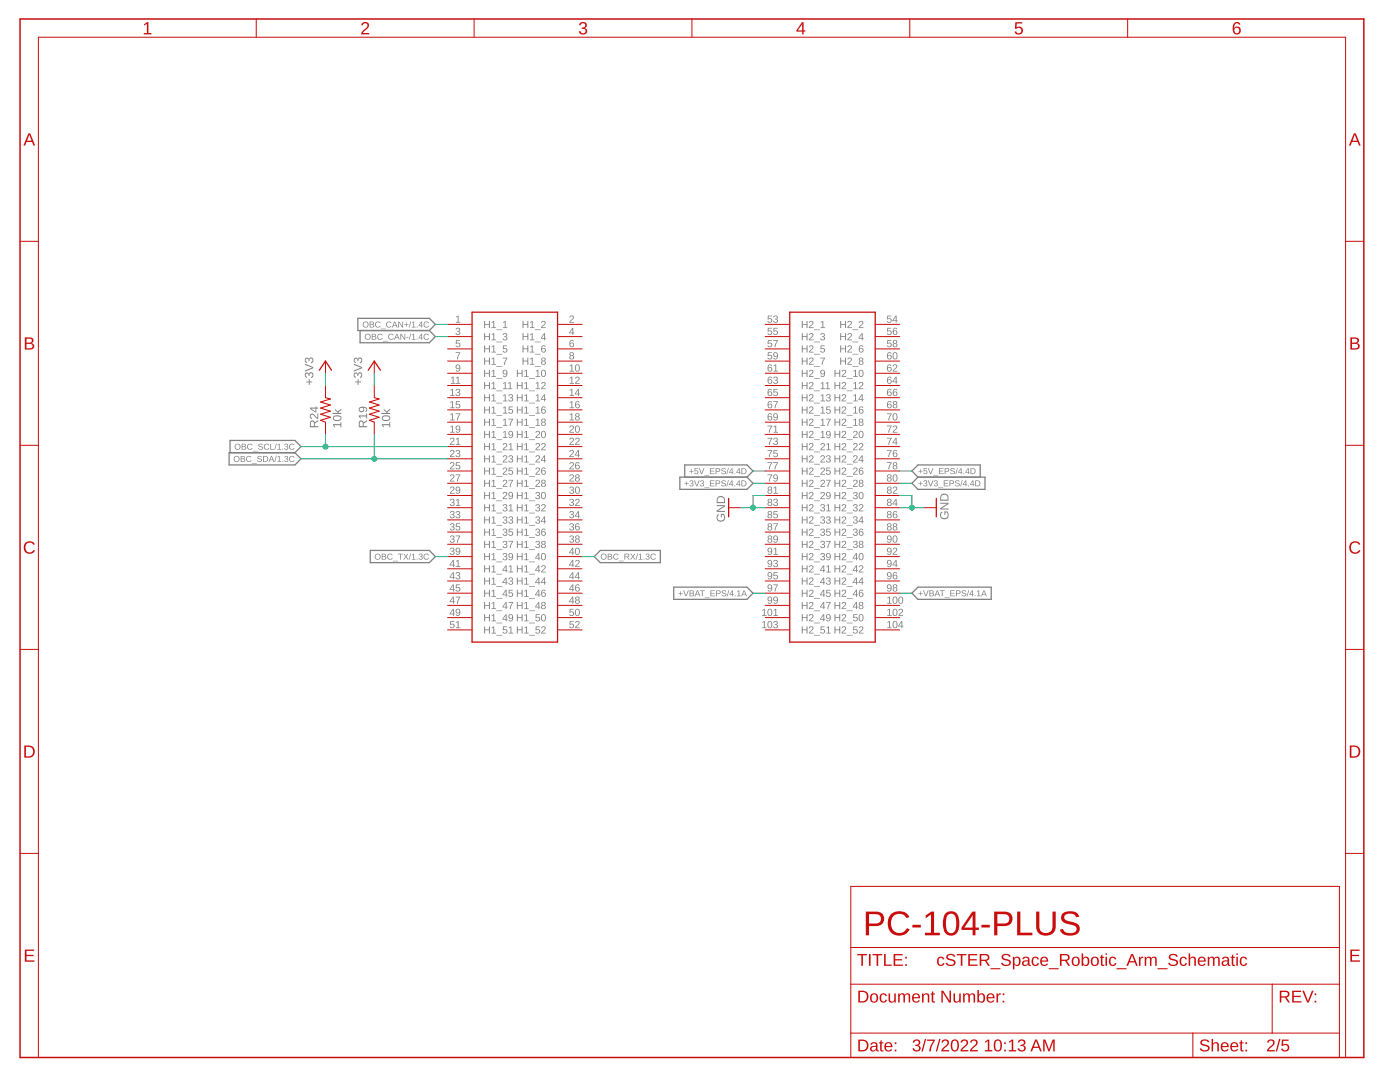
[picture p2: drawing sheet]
<svg xmlns="http://www.w3.org/2000/svg" width="279mm" height="216mm" viewBox="0 0 279 216" stroke-linecap="round" stroke-linejoin="round" font-family="sans-serif">
<g fill="#808080">
<path d="M91 63.2l.5-.2v1.2h.4v.2h-.9v-.2h.3v-1.1l-.3 .3z"/>
<path d="M113.8 63.1a.48 .48 0 0 1 .7 .2 .48 .48 0 0 1-.4 .6l-.3 .3h.8v.2h-1l.5-.7a.29 .29 0 0 0 .2-.5 .29 .29 0 0 0-.5 .1h-.2z"/>
<path d="M91.1 65.5a.41 .41 0 0 1 .6 0 .41 .41 0 0 1-.2 .6 .38 .38 0 0 1 .4 .5 .38 .38 0 0 1-.5 .2l-.4-.2-.1-.1 .2-.1a.29 .29 0 0 0 .4 .3 .29 .29 0 0 0 .1-.4l-.4-.1v-.2a.27 .27 0 0 0 .4-.1 .27 .27 0 0 0-.2-.4 .27 .27 0 0 0-.3 .3h-.2z"/>
<path d="M91 67.9h.8v.1h-.6l-.1 .5a.48 .48 0 0 1 .7 .2 .48 .48 0 0 1-.3 .6 .48 .48 0 0 1-.6-.4l.5 .2a.32 .32 0 0 0 .3-.4 .32 .32 0 0 0-.6-.1h-.2z"/>
<path d="M90.9 70.3h1l-.5 1.4h-.2v-.4l.5-.9h-.8z"/>
<path d="M143.2 102.7l.2-.1 .1 .2a.66 .66 0 0 0-.1 .9 .66 .66 0 0 0 .9 0 .66 .66 0 0 0 .1-.9l-.4-.1v.5h-.1v-.7h.5a.88 .88 0 0 1 .2 1.3 .88 .88 0 0 1-1.2 .1 .88 .88 0 0 1-.2-1.2zM143 100.8h1.7v.3l-1.4 .9 1.4-.1v.2h-1.7v-.2l1.4-.9h-1.4zM143.2 99.2a.85 .85 0 0 1 1-.2 .85 .85 0 0 1 .5 .8v.6h-1.7v-.8zM143.4 99.4l-.2 .8h1.3a.71 .71 0 0 0-.2-.9 .71 .71 0 0 0-.9 .1z"/>
<path d="M187.8 102.2l.2-.1 .1 .2a.66 .66 0 0 0-.1 .9 .66 .66 0 0 0 1 .1 .66 .66 0 0 0 0-.9l-.3-.2v.5h-.2v-.7h.5a.88 .88 0 0 1 .2 1.3 .88 .88 0 0 1-1.2 .1 .88 .88 0 0 1-.2-1.2zM187.6 100.3h1.7v.3l-1.4 .9h1.4v.2h-1.7v-.3l1.5-.9h-1.5zM187.8 98.7a.85 .85 0 0 1 1-.2 .85 .85 0 0 1 .5 .8v.6h-1.7l.1-.8zM188 98.9l-.2 .8h1.3a.71 .71 0 0 0-.2-.9 .71 .71 0 0 0-.9 .1z"/>
<path d="M76.2 84.6h1.5v-.4h.2v1.1h-.2v-.5h-1.3l.3 .4h-.2zM76.3 83.1a.99 .99 0 0 1 1.6 .3 .92 .92 0 0 1-.9 .6 .92 .92 0 0 1-.8-.6zM76.4 83.3a.64 .64 0 0 0 .4 .5 .64 .64 0 0 0 .6 0 .35 .35 0 0 0 .3-.5 .35 .35 0 0 0-.4-.2h-.6zM76.6 81.6l.5 .5 .8-.5v.2l-.6 .4 .1 .2h.5v.2h-1.8v-.2h1.1l-.6-.6z"/>
<path d="M66.5 84.6h1.4v-.4h.2v1.1h-.2v-.5h-1.2l.2 .4h-.2zM66.5 83.1a.99 .99 0 0 1 1.6 .3 .92 .92 0 0 1-.8 .6 .92 .92 0 0 1-.9-.6zM66.6 83.3a.64 .64 0 0 0 .4 .5 .64 .64 0 0 0 .7 0 .35 .35 0 0 0 .3-.5 .35 .35 0 0 0-.5-.2h-.6zM66.8 81.6l.6 .5 .7-.5v.2l-.6 .4 .2 .2h.4v.2h-1.7v-.2h1.1l-.7-.6z"/>
<path d="M61.1 76.1h.5v-.5h.2v.5h.5v.2h-.5v.5h-.2v-.5h-.5zM60.9 74.5l.5-.2 .3 .4a.48 .48 0 0 1 .6-.4 .48 .48 0 0 1 .2 .8l-.4 .3v-.2a.34 .34 0 0 0 .3-.5 .34 .34 0 0 0-.6-.1v.4h-.2a.32 .32 0 0 0-.2-.4 .32 .32 0 0 0-.4 .2 .32 .32 0 0 0 .3 .4v.2l-.4-.3zM60.9 72.6l1.6 .6v.3l-1.6 .7v-.3l1.4-.5-1.4-.6zM60.9 71.5l.5-.1 .3 .3a.48 .48 0 0 1 .6-.3 .48 .48 0 0 1 .2 .7l-.4 .4v-.3a.34 .34 0 0 0 .3-.4 .34 .34 0 0 0-.6-.2v.5h-.2a.32 .32 0 0 0-.2-.5 .32 .32 0 0 0-.4 .2 .32 .32 0 0 0 .3 .4v.2l-.4-.3z"/>
<path d="M70.9 76.1h.5v-.5h.2v.5h.5v.2h-.5v.5h-.2v-.5h-.5zM70.7 74.5l.5-.2 .2 .4a.48 .48 0 0 1 .7-.4 .48 .48 0 0 1 .2 .8l-.5 .3v-.2a.34 .34 0 0 0 .3-.5 .34 .34 0 0 0-.5-.1l-.1 .4h-.2a.32 .32 0 0 0-.1-.4 .32 .32 0 0 0-.5 .2 .32 .32 0 0 0 .3 .4v.2l-.4-.3zM70.6 72.6l1.7 .6v.3l-1.7 .7v-.3l1.5-.5-1.5-.6zM70.7 71.5l.5-.1 .2 .3a.48 .48 0 0 1 .7-.3 .48 .48 0 0 1 .2 .7l-.5 .4v-.3a.34 .34 0 0 0 .3-.4 .34 .34 0 0 0-.5-.2l-.1 .5h-.2a.32 .32 0 0 0-.1-.5 .32 .32 0 0 0-.5 .2 .32 .32 0 0 0 .3 .4v.2l-.4-.3z"/>
<path d="M96.6 64h.2v.6h.8v-.6h.2v1.5h-.2v-.7h-.8v.7h-.2zM98.1 64.3l.5-.3v1.3h.4v.2h-.9v-.2h.4v-1.1l-.4 .2zM99 65.7h1.2v.2h-1.2zM100.4 64.3l.5-.3v1.3h.4v.2h-.9v-.2h.3v-1.1l-.3 .2z"/>
<path d="M104.3 64h.2v.6h.7v-.6h.2v1.5h-.2v-.7h-.7v.7h-.2zM105.8 64.3l.5-.3v1.3h.3v.2h-.8v-.2h.3v-1.1l-.3 .2zM106.7 65.7h1.2v.2h-1.2zM108.1 64.1a.48 .48 0 0 1 .8 .2 .48 .48 0 0 1-.4 .7l-.3 .3h.7v.2h-.9l.5-.7a.29 .29 0 0 0 .2-.5 .29 .29 0 0 0-.5 .1h-.2z"/>
<path d="M96.6 66.5h.2v.6h.8v-.6h.2v1.4h-.2v-.7h-.8v.7h-.2zM98.1 66.7l.5-.2v1.2h.4v.2h-.9v-.2h.4v-1l-.4 .2zM99 68.2h1.2v.1h-1.2zM100.5 66.6a.41 .41 0 0 1 .6-.1 .41 .41 0 0 1-.2 .7 .38 .38 0 0 1 .4 .4 .38 .38 0 0 1-.5 .3l-.5-.2v-.2h.2a.29 .29 0 0 0 .4 .3 .29 .29 0 0 0 .1-.5h-.4v-.2a.27 .27 0 0 0 .4-.1 .27 .27 0 0 0-.2-.4 .27 .27 0 0 0-.3 .2h-.2z"/>
<path d="M104.3 66.5h.2v.6h.7v-.6h.2v1.4h-.2v-.7h-.7v.7h-.2zM105.8 66.7l.5-.2v1.2h.3v.2h-.8v-.2h.3v-1l-.3 .2zM106.7 68.2h1.2v.1h-1.2zM108.6 66.5h.2v.9h.2v.2h-.2v.3h-.2v-.3h-.7zM108.6 66.7l-.5 .7h.5z"/>
<path d="M114.2 65.4h.2v1h.2v.1h-.2v.3h-.2v-.3h-.6zM114.2 65.6l-.5 .8h.5z"/>
<path d="M96.6 68.9h.2v.6h.8v-.6h.2v1.4h-.2v-.6h-.8v.6h-.2zM98.1 69.2l.5-.3v1.3h.4v.1h-.9v-.1h.4v-1.1l-.4 .2zM99 70.6h1.2v.1h-1.2zM100.4 68.9h.8v.2h-.6l-.1 .4a.48 .48 0 0 1 .7 .2 .48 .48 0 0 1-.3 .7 .48 .48 0 0 1-.6-.4l.5 .2a.32 .32 0 0 0 .3-.5 .32 .32 0 0 0-.6 0h-.2z"/>
<path d="M104.3 68.9h.2v.6h.7v-.6h.2v1.4h-.2v-.6h-.7v.6h-.2zM105.8 69.2l.5-.3v1.3h.3v.1h-.8v-.1h.3v-1.1l-.3 .2zM106.7 70.6h1.2v.1h-1.2zM108.2 69l.5-.1 .2 .3-.5-.1-.2 .5a.47 .47 0 0 1 .7 .1 .47 .47 0 0 1-.2 .7 .47 .47 0 0 1-.7-.4v-.6zM108.2 69.9a.3 .3 0 0 0 .6 0 .3 .3 0 0 0-.6 0z"/>
<path d="M113.9 67.9h.4l.2 .2-.5-.1-.2 .5a.47 .47 0 0 1 .7 .1 .47 .47 0 0 1-.2 .7 .47 .47 0 0 1-.6-.3l-.1-.6zM113.8 68.8a.3 .3 0 0 0 .6 0 .3 .3 0 0 0-.6 0z"/>
<path d="M96.6 71.4h.2v.6h.8v-.6h.2v1.4h-.2v-.7h-.8v.7h-.2zM98.1 71.6l.5-.2v1.2h.4v.2h-.9v-.2h.4v-1.1l-.4 .3zM99 73.1h1.2v.1h-1.2zM100.3 71.4h1l-.5 1.4h-.2v-.4l.5-.9h-.8z"/>
<path d="M104.3 71.4h.2v.6h.7v-.6h.2v1.4h-.2v-.7h-.7v.7h-.2zM105.8 71.6l.5-.2v1.2h.3v.2h-.8v-.2h.3v-1.1l-.3 .3zM106.7 73.1h1.2v.1h-1.2zM108.1 71.4a.41 .41 0 0 1 .7 0 .41 .41 0 0 1-.1 .6 .41 .41 0 0 1 .1 .6 .41 .41 0 0 1-.7 0 .41 .41 0 0 1 .2-.6l-.3-.2zM108.2 71.7a.26 .26 0 0 0 .5 0 .26 .26 0 0 0-.5 0zM108.2 72.4a.3 .3 0 0 0 .6 0 .3 .3 0 0 0-.6 0z"/>
<path d="M113.8 70.4a.41 .41 0 0 1 .6-.1 .41 .41 0 0 1-.1 .7 .41 .41 0 0 1 .1 .6 .41 .41 0 0 1-.6 0 .41 .41 0 0 1 .1-.6l-.2-.3zM113.8 70.6a.26 .26 0 0 0 .5 0 .26 .26 0 0 0-.5 0zM113.8 71.3a.3 .3 0 0 0 .6 0 .3 .3 0 0 0-.6 0z"/>
<path d="M96.6 73.8h.2v.6h.8v-.6h.2v1.4h-.2v-.6h-.8v.6h-.2zM98.1 74l.5-.2v1.3h.4v.1h-.9v-.1h.4v-1.1l-.4 .2zM99 75.5h1.2v.1h-1.2zM100.4 73.9a.58 .58 0 0 1 .8 .1 .58 .58 0 0 1 0 .7 .47 .47 0 0 1-.3 .5 .47 .47 0 0 1-.6-.3l.6 .2 .2-.6a.45 .45 0 0 1-.7 .1 .45 .45 0 0 1 0-.7zM100.4 74.3a.35 .35 0 0 0 .7 0 .35 .35 0 0 0-.7 0z"/>
<path d="M91 72.8a.58 .58 0 0 1 .8 .1 .58 .58 0 0 1 .1 .7 .47 .47 0 0 1-.4 .5 .47 .47 0 0 1-.6-.2l.6 .1 .2-.5a.45 .45 0 0 1-.7 0 .45 .45 0 0 1 0-.7zM91 73.2a.35 .35 0 0 0 .7 0 .35 .35 0 0 0-.7 0z"/>
<path d="M103.1 73.8h.2v.6h.8v-.6h.2v1.4h-.2v-.6h-.8v.6h-.2zM104.7 74l.5-.2v1.3h.3v.1h-.9v-.1h.4v-1.1l-.3 .2zM105.6 75.5h1.2v.1h-1.2zM106.9 74l.5-.2v1.3h.4v.1h-.9v-.1h.4v-1.1l-.4 .2zM108.2 73.9a.53 .53 0 0 1 .6 0 .53 .53 0 0 1 .1 .6 .53 .53 0 0 1-.4 .7 .53 .53 0 0 1-.5-.7zM108.3 74a.8 .8 0 0 0 .2 1.1 .7 .7 0 0 0 0-1.2z"/>
<path d="M113.7 73l.5-.3v1.3h.4v.1h-.9v-.1h.3v-1.1l-.3 .2zM115 72.8a.53 .53 0 0 1 .6 0 .53 .53 0 0 1 .1 .6 .53 .53 0 0 1-.5 .8 .53 .53 0 0 1-.5-.8zM115.1 72.9a.8 .8 0 0 0 .1 1.1 .7 .7 0 0 0 0-1.1z"/>
<path d="M96.6 76.2h.2v.6h.8v-.6h.2v1.5h-.2v-.7h-.8v.7h-.2zM98.1 76.5l.5-.3v1.3h.4v.2h-.9v-.2h.4v-1.1l-.4 .2zM99 77.9h1.2v.2h-1.2zM100.4 76.5l.5-.3v1.3h.4v.2h-.9v-.2h.3v-1.1l-.3 .2zM101.4 76.5l.5-.3v1.3h.3v.2h-.8v-.2h.3v-1.1l-.3 .2z"/>
<path d="M90 75.4l.5-.2v1.2h.4v.2h-.9v-.2h.3v-1.1l-.3 .3zM91 75.4l.5-.2v1.2h.4v.2h-.9v-.2h.3v-1.1l-.3 .3z"/>
<path d="M103.1 76.2h.2v.6h.8v-.6h.2v1.5h-.2v-.7h-.8v.7h-.2zM104.7 76.5l.5-.3v1.3h.3v.2h-.9v-.2h.4v-1.1l-.3 .2zM105.6 77.9h1.2v.2h-1.2zM106.9 76.5l.5-.3v1.3h.4v.2h-.9v-.2h.4v-1.1l-.4 .2zM108.1 76.3a.48 .48 0 0 1 .8 .2 .48 .48 0 0 1-.4 .7l-.3 .3h.7v.2h-.9l.5-.7a.29 .29 0 0 0 .2-.5 .29 .29 0 0 0-.5 .1h-.2z"/>
<path d="M113.7 75.4l.5-.2v1.2h.4v.2h-.9v-.2h.3v-1.1l-.3 .3zM114.9 75.2a.48 .48 0 0 1 .8 .3 .48 .48 0 0 1-.5 .6l-.2 .3h.7v.2h-.9l.5-.7a.29 .29 0 0 0 .2-.5 .29 .29 0 0 0-.5 .1h-.2z"/>
<path d="M96.6 78.7h.2v.6h.8v-.6h.2v1.4h-.2v-.7h-.8v.7h-.2zM98.1 78.9l.5-.2v1.2h.4v.2h-.9v-.2h.4v-1l-.4 .2zM99 80.4h1.2v.1h-1.2zM100.4 78.9l.5-.2v1.2h.4v.2h-.9v-.2h.3v-1l-.3 .2zM101.6 78.8a.41 .41 0 0 1 .7-.1 .41 .41 0 0 1-.2 .7 .38 .38 0 0 1 .3 .4 .38 .38 0 0 1-.5 .3l-.4-.2-.1-.2h.2a.29 .29 0 0 0 .4 .3 .29 .29 0 0 0 .1-.5l-.3-.1v-.1a.27 .27 0 0 0 .4-.1 .27 .27 0 0 0-.2-.4 .27 .27 0 0 0-.4 .2h-.1z"/>
<path d="M89.9 77.8l.5-.2v1.3h.3v.1h-.9v-.1h.4v-1.1l-.3 .2zM91.1 77.7a.41 .41 0 0 1 .6 0 .41 .41 0 0 1-.2 .6 .38 .38 0 0 1 .4 .4 .38 .38 0 0 1-.5 .3l-.4-.2-.1-.1 .2-.1a.29 .29 0 0 0 .4 .3 .29 .29 0 0 0 .1-.5h-.4v-.2a.27 .27 0 0 0 .4-.1 .27 .27 0 0 0-.2-.4 .27 .27 0 0 0-.3 .3h-.2z"/>
<path d="M103.1 78.7h.2v.6h.8v-.6h.2v1.4h-.2v-.7h-.8v.7h-.2zM104.7 78.9l.5-.2v1.2h.3v.2h-.9v-.2h.4v-1.1l-.3 .3zM105.6 80.4h1.2v.1h-1.2zM106.9 78.9l.5-.2v1.2h.4v.2h-.9v-.2h.4v-1.1l-.4 .3zM108.6 78.7h.2v.9h.2v.2h-.2v.3h-.2v-.3h-.7zM108.6 78.9l-.5 .7h.5z"/>
<path d="M113.7 77.8l.5-.2v1.3h.4v.1h-.9v-.1h.3v-1.1l-.3 .2zM115.4 77.6h.1v1h.2v.1h-.2v.3h-.1v-.3h-.7zM115.4 77.8l-.5 .8h.5z"/>
<path d="M96.6 81.1h.2v.6h.8v-.6h.2v1.4h-.2v-.6h-.8v.6h-.2zM98.1 81.3l.5-.2v1.3h.4v.1h-.9v-.1h.4v-1.1l-.4 .2zM99 82.8h1.2v.1h-1.2zM100.4 81.3l.5-.2v1.3h.4v.1h-.9v-.1h.3v-1.1l-.3 .2zM101.5 81.1h.8v.2h-.6v.4a.48 .48 0 0 1 .7 .2 .48 .48 0 0 1-.3 .7 .48 .48 0 0 1-.7-.4l.5 .2a.32 .32 0 0 0 .3-.5 .32 .32 0 0 0-.5 0h-.2z"/>
<path d="M89.9 80.3l.5-.3v1.3h.3v.2h-.9v-.2h.4v-1.1l-.3 .2zM91 80h.8v.2h-.6l-.1 .4a.48 .48 0 0 1 .7 .3 .48 .48 0 0 1-.3 .6 .48 .48 0 0 1-.6-.4l.5 .2a.32 .32 0 0 0 .3-.4 .32 .32 0 0 0-.6-.1h-.2z"/>
<path d="M103.1 81.1h.2v.6h.8v-.6h.2v1.4h-.2v-.6h-.8v.6h-.2zM104.7 81.3l.5-.2v1.3h.3v.1h-.9v-.1h.4v-1.1l-.3 .2zM105.6 82.8h1.2v.1h-1.2zM106.9 81.3l.5-.2v1.3h.4v.1h-.9v-.1h.4v-1.1l-.4 .2zM108.2 81.2l.5-.1 .2 .3-.5-.1-.2 .5a.47 .47 0 0 1 .7 .1 .47 .47 0 0 1-.2 .7 .47 .47 0 0 1-.7-.4v-.6zM108.2 82.1a.3 .3 0 0 0 .6 0 .3 .3 0 0 0-.6 0z"/>
<path d="M113.7 80.3l.5-.3v1.3h.4v.2h-.9v-.2h.3v-1.1l-.3 .2zM115 80.1h.5l.2 .2-.6-.1-.2 .5a.47 .47 0 0 1 .8 .1 .47 .47 0 0 1-.2 .7 .47 .47 0 0 1-.7-.3v-.6zM114.9 81a.3 .3 0 0 0 .6 0 .3 .3 0 0 0-.6 0z"/>
<path d="M96.6 83.6h.2v.6h.8v-.6h.2v1.4h-.2v-.7h-.8v.7h-.2zM98.1 83.8l.5-.2v1.2h.4v.2h-.9v-.2h.4v-1.1l-.4 .3zM99 85.2h1.2v.2h-1.2zM100.4 83.8l.5-.2v1.2h.4v.2h-.9v-.2h.3v-1.1l-.3 .3zM101.5 83.6h.9l-.5 1.4h-.2l.1-.4 .4-.9h-.7z"/>
<path d="M89.9 82.7l.5-.2v1.2h.3v.2h-.9v-.2h.4v-1l-.3 .2zM90.9 82.5h1l-.5 1.4h-.2v-.4l.5-.9h-.8z"/>
<path d="M103.1 83.6h.2v.5h.8v-.5h.2v1.4h-.2v-.7h-.8v.7h-.2zM104.7 83.8l.5-.2v1.2h.3v.2h-.9v-.2h.4v-1.1l-.3 .3zM105.6 85.2h1.2v.2h-1.2zM106.9 83.8l.5-.2v1.2h.4v.2h-.9v-.2h.4v-1.1l-.4 .3zM108.1 83.6a.41 .41 0 0 1 .7 0 .41 .41 0 0 1-.1 .6 .41 .41 0 0 1 .1 .6 .41 .41 0 0 1-.7 0 .41 .41 0 0 1 .2-.6l-.3-.2zM108.2 83.9a.26 .26 0 0 0 .5 0 .26 .26 0 0 0-.5 0zM108.2 84.6a.3 .3 0 0 0 .6 0 .3 .3 0 0 0-.6 0z"/>
<path d="M113.7 82.7l.5-.2v1.2h.4v.2h-.9v-.2h.3v-1l-.3 .2zM114.9 82.6a.41 .41 0 0 1 .7-.1 .41 .41 0 0 1-.2 .7 .41 .41 0 0 1 .1 .6 .41 .41 0 0 1-.6 0 .41 .41 0 0 1 .1-.6l-.2-.3zM115 82.8a.26 .26 0 0 0 .5 0 .26 .26 0 0 0-.5 0zM114.9 83.5a.3 .3 0 0 0 .6 0 .3 .3 0 0 0-.6 0z"/>
<path d="M96.6 86h.2v.6h.8v-.6h.2v1.4h-.2v-.7h-.8v.7h-.2zM98.1 86.2l.5-.2v1.3h.4v.1h-.9v-.1h.4v-1.1l-.4 .2zM99 87.7h1.2v.1h-1.2zM100.4 86.2l.5-.2v1.3h.4v.1h-.9v-.1h.3v-1.1l-.3 .2zM101.6 86.1a.58 .58 0 0 1 .7 .1 .58 .58 0 0 1 .1 .7 .47 .47 0 0 1-.4 .5 .47 .47 0 0 1-.5-.3l.5 .1 .2-.5a.45 .45 0 0 1-.7 .1 .45 .45 0 0 1 .1-.7zM101.6 86.5a.32 .32 0 0 0 .6 0 .32 .32 0 0 0-.6 0z"/>
<path d="M89.9 85.1l.5-.2v1.3h.3v.1h-.9v-.1h.4v-1.1l-.3 .2zM91 85a.58 .58 0 0 1 .8 .1 .58 .58 0 0 1 .1 .7 .47 .47 0 0 1-.4 .5 .47 .47 0 0 1-.6-.2l.6 .1 .2-.6a.45 .45 0 0 1-.7 .1 .45 .45 0 0 1 0-.7zM91 85.4a.35 .35 0 0 0 .7 0 .35 .35 0 0 0-.7 0z"/>
<path d="M103.1 86h.2v.6h.8v-.6h.2v1.4h-.2v-.7h-.8v.7h-.2zM104.7 86.2l.5-.2v1.2h.3v.2h-.9v-.2h.4v-1l-.3 .2zM105.6 87.7h1.2v.1h-1.2zM107 86.1a.48 .48 0 0 1 .7 .2 .48 .48 0 0 1-.4 .6l-.3 .3h.8v.2h-1l.6-.7a.29 .29 0 0 0 .1-.5 .29 .29 0 0 0-.5 .2l-.1-.1zM108.2 86a.53 .53 0 0 1 .6 .1 .53 .53 0 0 1 .1 .6 .53 .53 0 0 1-.4 .7 .53 .53 0 0 1-.5-.7zM108.3 86.1a.8 .8 0 0 0 .2 1.2 .7 .7 0 0 0 0-1.2z"/>
<path d="M113.8 85a.48 .48 0 0 1 .7 .2 .48 .48 0 0 1-.4 .7l-.3 .3h.8v.1h-1l.5-.7a.29 .29 0 0 0 .2-.4 .29 .29 0 0 0-.5 .1h-.2zM115 85a.53 .53 0 0 1 .6 0 .53 .53 0 0 1 .1 .6 .53 .53 0 0 1-.5 .8 .53 .53 0 0 1-.5-.8zM115.1 85.1a.8 .8 0 0 0 .1 1.1 .7 .7 0 0 0 0-1.2z"/>
<path d="M96.6 88.4h.2v.6h.8v-.6h.2v1.4h-.2v-.6h-.8v.6h-.2zM98.1 88.7l.5-.3v1.3h.4v.1h-.9v-.1h.4v-1.1l-.4 .2zM99 90.1h1.2v.2h-1.2zM100.5 88.5a.48 .48 0 0 1 .7 .2 .48 .48 0 0 1-.4 .7l-.3 .3h.8v.1h-1l.5-.7a.29 .29 0 0 0 .2-.4 .29 .29 0 0 0-.5 .1h-.2zM101.6 88.7l.5-.3v1.3h.3v.1h-.9v-.1h.4v-1.1l-.3 .2z"/>
<path d="M89.9 87.4a.48 .48 0 0 1 .8 .2 .48 .48 0 0 1-.4 .7l-.3 .3h.7v.2h-.9l.5-.7a.29 .29 0 0 0 .2-.5 .29 .29 0 0 0-.5 .1h-.2zM91 87.6l.5-.2v1.2h.4v.2h-.9v-.2h.3v-1.1l-.3 .3z"/>
<path d="M103.1 88.4h.2v.6h.8v-.6h.2v1.4h-.2v-.6h-.8v.6h-.2zM104.7 88.7l.5-.3v1.3h.3v.1h-.9v-.1h.4v-1.1l-.3 .2zM105.6 90.1h1.2v.1h-1.2zM107 88.5a.48 .48 0 0 1 .7 .2 .48 .48 0 0 1-.4 .7l-.3 .3h.8v.1h-1l.6-.7a.29 .29 0 0 0 .1-.4 .29 .29 0 0 0-.5 .1h-.1zM108.1 88.5a.48 .48 0 0 1 .8 .2 .48 .48 0 0 1-.4 .7l-.3 .3h.7v.1h-.9l.5-.7a.29 .29 0 0 0 .2-.4 .29 .29 0 0 0-.5 .1h-.2z"/>
<path d="M113.8 87.4a.48 .48 0 0 1 .7 .2 .48 .48 0 0 1-.4 .7l-.3 .3h.8v.2h-1l.5-.7a.29 .29 0 0 0 .2-.5 .29 .29 0 0 0-.5 .1h-.2zM114.9 87.4a.48 .48 0 0 1 .8 .2 .48 .48 0 0 1-.5 .7l-.2 .3h.7v.2h-.9l.5-.7a.29 .29 0 0 0 .2-.5 .29 .29 0 0 0-.5 .1h-.2z"/>
<path d="M96.6 90.9h.2v.6h.8v-.6h.2v1.4h-.2v-.7h-.8v.7h-.2zM98.1 91.1l.5-.2v1.2h.4v.2h-.9v-.2h.4v-1.1l-.4 .3zM99 92.6h1.2v.1h-1.2zM100.5 90.9a.48 .48 0 0 1 .7 .3 .48 .48 0 0 1-.4 .6l-.3 .3h.8v.2h-1l.5-.7a.29 .29 0 0 0 .2-.5 .29 .29 0 0 0-.5 .1h-.2zM101.6 90.9a.41 .41 0 0 1 .7 0 .41 .41 0 0 1-.2 .7 .38 .38 0 0 1 .3 .4 .38 .38 0 0 1-.5 .3l-.4-.2-.1-.2h.2a.29 .29 0 0 0 .4 .3 .29 .29 0 0 0 .1-.5l-.3-.1v-.1a.27 .27 0 0 0 .4-.2 .27 .27 0 0 0-.2-.3 .27 .27 0 0 0-.4 .2h-.1z"/>
<path d="M89.9 89.9a.48 .48 0 0 1 .8 .2 .48 .48 0 0 1-.4 .6l-.3 .4h.7v.1h-.9l.5-.7a.29 .29 0 0 0 .2-.5 .29 .29 0 0 0-.5 .2l-.2-.1zM91.1 89.9a.41 .41 0 0 1 .6-.1 .41 .41 0 0 1-.2 .7 .38 .38 0 0 1 .4 .4 .38 .38 0 0 1-.5 .3l-.4-.2-.1-.2h.2a.29 .29 0 0 0 .4 .3 .29 .29 0 0 0 .1-.5h-.4v-.2a.27 .27 0 0 0 .4-.1 .27 .27 0 0 0-.2-.4 .27 .27 0 0 0-.3 .3l-.2-.1z"/>
<path d="M103.1 90.9h.2v.6h.8v-.6h.2v1.4h-.2v-.7h-.8v.7h-.2zM104.7 91.1l.5-.2v1.2h.3v.2h-.9v-.2h.4v-1.1l-.3 .3zM105.6 92.6h1.2v.1h-1.2zM107 90.9a.48 .48 0 0 1 .7 .3 .48 .48 0 0 1-.4 .6l-.3 .3h.8v.2h-1l.6-.7a.29 .29 0 0 0 .1-.5 .29 .29 0 0 0-.5 .1h-.1zM108.6 90.9h.2v.9h.2v.2h-.2v.3h-.2v-.3h-.7zM108.6 91.1l-.5 .7h.5z"/>
<path d="M113.8 89.9a.48 .48 0 0 1 .7 .2 .48 .48 0 0 1-.4 .6l-.3 .4h.8v.1h-1l.5-.7a.29 .29 0 0 0 .2-.5 .29 .29 0 0 0-.5 .2l-.2-.1zM115.4 89.8h.1v.9h.2v.2h-.2v.3h-.1v-.3h-.7zM115.4 90l-.5 .7h.5z"/>
<path d="M96.6 93.3h.2v.6h.8v-.6h.2v1.4h-.2v-.6h-.8v.6h-.2zM98.1 93.5l.5-.2v1.3h.4v.1h-.9v-.1h.4v-1.1l-.4 .2zM99 95h1.2v.1h-1.2zM100.5 93.4a.48 .48 0 0 1 .7 .2 .48 .48 0 0 1-.4 .6l-.3 .4h.8v.1h-1l.5-.7a.29 .29 0 0 0 .2-.5 .29 .29 0 0 0-.5 .2h-.2zM101.5 93.3h.8v.2h-.6v.4a.48 .48 0 0 1 .7 .2 .48 .48 0 0 1-.3 .7 .48 .48 0 0 1-.7-.4l.5 .2a.32 .32 0 0 0 .3-.5 .32 .32 0 0 0-.5 0h-.2z"/>
<path d="M89.9 92.3a.48 .48 0 0 1 .8 .2 .48 .48 0 0 1-.4 .7l-.3 .3h.7v.1h-.9l.5-.6a.29 .29 0 0 0 .2-.5 .29 .29 0 0 0-.5 .1h-.2zM91 92.2h.8v.2h-.6l-.1 .4a.48 .48 0 0 1 .7 .3 .48 .48 0 0 1-.3 .6 .48 .48 0 0 1-.6-.4l.5 .2a.32 .32 0 0 0 .3-.4 .32 .32 0 0 0-.6-.1h-.2z"/>
<path d="M103.1 93.3h.2v.6h.8v-.6h.2v1.4h-.2v-.6h-.8v.6h-.2zM104.7 93.5l.5-.2v1.3h.3v.1h-.9v-.1h.4v-1.1l-.3 .2zM105.6 95h1.2v.1h-1.2zM107 93.4a.48 .48 0 0 1 .7 .2 .48 .48 0 0 1-.4 .6l-.3 .4h.8v.1h-1l.6-.7a.29 .29 0 0 0 .1-.5 .29 .29 0 0 0-.5 .2h-.1zM108.2 93.4l.5-.1 .2 .3-.5-.1-.2 .5a.47 .47 0 0 1 .7 .1 .47 .47 0 0 1-.2 .7 .47 .47 0 0 1-.7-.4v-.6zM108.2 94.2a.3 .3 0 0 0 .6 0 .3 .3 0 0 0-.6 0z"/>
<path d="M113.8 92.3a.48 .48 0 0 1 .7 .2 .48 .48 0 0 1-.4 .7l-.3 .3h.8v.1h-1l.5-.6a.29 .29 0 0 0 .2-.5 .29 .29 0 0 0-.5 .1h-.2zM115 92.3l.5-.1 .2 .3-.6-.1-.2 .5a.47 .47 0 0 1 .8 .1 .47 .47 0 0 1-.2 .7 .47 .47 0 0 1-.7-.3v-.7zM114.9 93.2a.3 .3 0 0 0 .6 0 .3 .3 0 0 0-.6 0z"/>
<path d="M96.6 95.7h.2v.6h.8v-.6h.2v1.5h-.2v-.7h-.8v.7h-.2zM98.1 96l.5-.3v1.3h.4v.2h-.9v-.2h.4v-1.1l-.4 .2zM99 97.4h1.2v.2h-1.2zM100.5 95.8a.48 .48 0 0 1 .7 .2 .48 .48 0 0 1-.4 .7l-.3 .3h.8v.2h-1l.5-.7a.29 .29 0 0 0 .2-.5 .29 .29 0 0 0-.5 .1h-.2zM101.5 95.7h.9l-.5 1.5h-.2l.1-.4 .4-.9h-.7z"/>
<path d="M89.9 94.8a.48 .48 0 0 1 .8 .2 .48 .48 0 0 1-.4 .6l-.3 .3h.7v.2h-.9l.5-.7a.29 .29 0 0 0 .2-.5 .29 .29 0 0 0-.5 .1h-.2zM90.9 94.7h1l-.5 1.4h-.2v-.4l.5-.9h-.8z"/>
<path d="M103.1 95.7h.2v.6h.8v-.6h.2v1.5h-.2v-.7h-.8v.7h-.2zM104.7 96l.5-.3v1.3h.3v.2h-.9v-.2h.4v-1.1l-.3 .2zM105.6 97.4h1.2v.2h-1.2zM107 95.8a.48 .48 0 0 1 .7 .2 .48 .48 0 0 1-.4 .7l-.3 .3h.8v.2h-1l.6-.7a.29 .29 0 0 0 .1-.5 .29 .29 0 0 0-.5 .1h-.1zM108.1 95.8a.41 .41 0 0 1 .7 0 .41 .41 0 0 1-.1 .6 .41 .41 0 0 1 .1 .6 .41 .41 0 0 1-.7 0 .41 .41 0 0 1 .2-.6l-.3-.2zM108.2 96.1a.26 .26 0 0 0 .5 0 .26 .26 0 0 0-.5 0zM108.2 96.8a.3 .3 0 0 0 .6 0 .3 .3 0 0 0-.6 0z"/>
<path d="M113.8 94.8a.48 .48 0 0 1 .7 .2 .48 .48 0 0 1-.4 .6l-.3 .3h.8v.2h-1l.5-.7a.29 .29 0 0 0 .2-.5 .29 .29 0 0 0-.5 .1h-.2zM114.9 94.8a.41 .41 0 0 1 .7-.1 .41 .41 0 0 1-.2 .6 .41 .41 0 0 1 .1 .7 .41 .41 0 0 1-.6 0 .41 .41 0 0 1 .1-.7l-.2-.2zM115 95a.26 .26 0 0 0 .5 0 .26 .26 0 0 0-.5 0zM114.9 95.7a.3 .3 0 0 0 .6 0 .3 .3 0 0 0-.6 0z"/>
<path d="M96.6 98.2h.2v.6h.8v-.6h.2v1.4h-.2v-.7h-.8v.7h-.2zM98.1 98.4l.5-.2v1.2h.4v.2h-.9v-.2h.4v-1l-.4 .2zM99 99.9h1.2v.1h-1.2zM100.5 98.3a.48 .48 0 0 1 .7 .2 .48 .48 0 0 1-.4 .6l-.3 .3h.8v.2h-1l.5-.7a.29 .29 0 0 0 .2-.5 .29 .29 0 0 0-.5 .1h-.2zM101.6 98.3a.58 .58 0 0 1 .7 .1 .58 .58 0 0 1 .1 .7 .47 .47 0 0 1-.4 .5 .47 .47 0 0 1-.5-.3l.5 .1 .2-.5a.45 .45 0 0 1-.7 .1 .45 .45 0 0 1 .1-.7zM101.6 98.7a.32 .32 0 0 0 .6 0 .32 .32 0 0 0-.6 0z"/>
<path d="M89.9 97.2a.48 .48 0 0 1 .8 .2 .48 .48 0 0 1-.4 .7l-.3 .3h.7v.1h-.9l.5-.7a.29 .29 0 0 0 .2-.5 .29 .29 0 0 0-.5 .2h-.2zM91 97.2a.58 .58 0 0 1 .8 .1 .58 .58 0 0 1 .1 .7 .47 .47 0 0 1-.4 .5 .47 .47 0 0 1-.6-.3l.6 .2 .2-.6a.45 .45 0 0 1-.7 .1 .45 .45 0 0 1 0-.7zM91 97.6a.35 .35 0 0 0 .7 0 .35 .35 0 0 0-.7 0z"/>
<path d="M103.1 98.2h.2v.6h.8v-.6h.2v1.4h-.2v-.7h-.8v.7h-.2zM104.7 98.4l.5-.2v1.2h.3v.2h-.9v-.2h.4v-1l-.3 .2zM105.6 99.9h1.2v.1h-1.2zM107 98.3a.41 .41 0 0 1 .7-.1 .41 .41 0 0 1-.2 .7 .38 .38 0 0 1 .3 .4 .38 .38 0 0 1-.5 .3l-.4-.2-.1-.2h.2a.29 .29 0 0 0 .4 .3 .29 .29 0 0 0 .1-.5h-.3v-.2a.27 .27 0 0 0 .4-.1 .27 .27 0 0 0-.2-.4 .27 .27 0 0 0-.4 .2h-.2zM108.2 98.2a.53 .53 0 0 1 .6 .1 .53 .53 0 0 1 .1 .6 .53 .53 0 0 1-.4 .7 .53 .53 0 0 1-.5-.7zM108.3 98.3a.8 .8 0 0 0 .2 1.2 .7 .7 0 0 0 0-1.2z"/>
<path d="M113.8 97.2a.41 .41 0 0 1 .6 0 .41 .41 0 0 1-.2 .6 .38 .38 0 0 1 .4 .4 .38 .38 0 0 1-.5 .3l-.5-.2v-.1l.2-.1a.29 .29 0 0 0 .4 .3 .29 .29 0 0 0 .1-.5h-.4v-.2a.27 .27 0 0 0 .4-.1 .27 .27 0 0 0-.2-.4 .27 .27 0 0 0-.3 .3h-.2zM115 97.2a.53 .53 0 0 1 .6 0 .53 .53 0 0 1 .1 .6 .53 .53 0 0 1-.5 .7 .53 .53 0 0 1-.5-.7zM115.1 97.3a.8 .8 0 0 0 .1 1.1 .7 .7 0 0 0 0-1.2z"/>
<path d="M96.6 100.6h.2v.6h.8v-.6h.2v1.4h-.2v-.6h-.8v.6h-.2zM98.1 100.8l.5-.2v1.3h.4v.1h-.9v-.1h.4v-1.1l-.4 .2zM99 102.3h1.2v.1h-1.2zM100.5 100.7a.41 .41 0 0 1 .6 0 .41 .41 0 0 1-.2 .6 .38 .38 0 0 1 .4 .5 .38 .38 0 0 1-.5 .3l-.5-.3v-.1h.2a.29 .29 0 0 0 .4 .2 .29 .29 0 0 0 .1-.4l-.4-.1v-.2a.27 .27 0 0 0 .4-.1 .27 .27 0 0 0-.2-.4 .27 .27 0 0 0-.3 .3h-.2zM101.6 100.8l.5-.2v1.3h.3v.1h-.9v-.1h.4v-1.1l-.3 .2z"/>
<path d="M89.9 99.6a.41 .41 0 0 1 .7 0 .41 .41 0 0 1-.2 .6 .38 .38 0 0 1 .3 .5 .38 .38 0 0 1-.4 .3l-.5-.2v-.2h.1a.29 .29 0 0 0 .4 .2 .29 .29 0 0 0 .2-.4l-.4-.1v-.1a.27 .27 0 0 0 .4-.2 .27 .27 0 0 0-.2-.3 .27 .27 0 0 0-.3 .2h-.2zM91 99.8l.5-.3v1.3h.4v.2h-.9v-.2h.3v-1.1l-.3 .2z"/>
<path d="M103.1 100.6h.2v.6h.8v-.6h.2v1.4h-.2v-.6h-.8v.6h-.2zM104.7 100.8l.5-.2v1.3h.3v.1h-.9v-.1h.4v-1.1l-.3 .2zM105.6 102.3h1.2v.1h-1.2zM107 100.7a.41 .41 0 0 1 .7 0 .41 .41 0 0 1-.2 .6 .38 .38 0 0 1 .3 .5 .38 .38 0 0 1-.5 .3l-.4-.3-.1-.1h.2a.29 .29 0 0 0 .4 .2 .29 .29 0 0 0 .1-.4l-.3-.1v-.2a.27 .27 0 0 0 .4-.1 .27 .27 0 0 0-.2-.4 .27 .27 0 0 0-.4 .3h-.2zM108.1 100.7a.48 .48 0 0 1 .8 .2 .48 .48 0 0 1-.4 .7l-.3 .3h.7v.1h-.9l.5-.7a.29 .29 0 0 0 .2-.4 .29 .29 0 0 0-.5 .1h-.2z"/>
<path d="M113.8 99.6a.41 .41 0 0 1 .6 0 .41 .41 0 0 1-.2 .6 .38 .38 0 0 1 .4 .5 .38 .38 0 0 1-.5 .3l-.5-.2v-.2h.2a.29 .29 0 0 0 .4 .2 .29 .29 0 0 0 .1-.4l-.4-.1v-.1a.27 .27 0 0 0 .4-.2 .27 .27 0 0 0-.2-.3 .27 .27 0 0 0-.3 .2h-.2zM114.9 99.6a.48 .48 0 0 1 .8 .2 .48 .48 0 0 1-.5 .7l-.2 .3h.7v.2h-.9l.5-.7a.29 .29 0 0 0 .2-.5 .29 .29 0 0 0-.5 .1h-.2z"/>
<path d="M96.6 103.1h.2v.6h.8v-.6h.2v1.4h-.2v-.7h-.8v.7h-.2zM98.1 103.3l.5-.2v1.2h.4v.2h-.9v-.2h.4v-1.1l-.4 .3zM99 104.7h1.2v.2h-1.2zM100.5 103.1a.41 .41 0 0 1 .6 0 .41 .41 0 0 1-.2 .6 .38 .38 0 0 1 .4 .5 .38 .38 0 0 1-.5 .3l-.5-.2v-.2h.2a.29 .29 0 0 0 .4 .2 .29 .29 0 0 0 .1-.4l-.4-.1v-.1a.27 .27 0 0 0 .4-.2 .27 .27 0 0 0-.2-.3 .27 .27 0 0 0-.3 .2h-.2zM101.6 103.1a.41 .41 0 0 1 .7 0 .41 .41 0 0 1-.2 .6 .38 .38 0 0 1 .3 .5 .38 .38 0 0 1-.5 .3l-.4-.2-.1-.2h.2a.29 .29 0 0 0 .4 .2 .29 .29 0 0 0 .1-.4l-.3-.1v-.1a.27 .27 0 0 0 .4-.2 .27 .27 0 0 0-.2-.3 .27 .27 0 0 0-.4 .2h-.1z"/>
<path d="M89.9 102.1a.41 .41 0 0 1 .7-.1 .41 .41 0 0 1-.2 .7 .38 .38 0 0 1 .3 .4 .38 .38 0 0 1-.4 .3l-.5-.2v-.2h.1a.29 .29 0 0 0 .4 .3 .29 .29 0 0 0 .2-.5h-.4v-.2a.27 .27 0 0 0 .4-.1 .27 .27 0 0 0-.2-.4 .27 .27 0 0 0-.3 .2h-.2zM91.1 102.1a.41 .41 0 0 1 .6-.1 .41 .41 0 0 1-.2 .7 .38 .38 0 0 1 .4 .4 .38 .38 0 0 1-.5 .3l-.4-.2-.1-.2h.2a.29 .29 0 0 0 .4 .3 .29 .29 0 0 0 .1-.5h-.4v-.2a.27 .27 0 0 0 .4-.1 .27 .27 0 0 0-.2-.4 .27 .27 0 0 0-.3 .2h-.2z"/>
<path d="M103.1 103.1h.2v.6h.8v-.6h.2v1.4h-.2v-.7h-.8v.7h-.2zM104.7 103.3l.5-.2v1.2h.3v.2h-.9v-.2h.4v-1.1l-.3 .3zM105.6 104.7h1.2v.2h-1.2zM107 103.1a.41 .41 0 0 1 .7 0 .41 .41 0 0 1-.2 .6 .38 .38 0 0 1 .3 .5 .38 .38 0 0 1-.5 .3l-.4-.2-.1-.2h.2a.29 .29 0 0 0 .4 .2 .29 .29 0 0 0 .1-.4l-.3-.1v-.1a.27 .27 0 0 0 .4-.2 .27 .27 0 0 0-.2-.3 .27 .27 0 0 0-.4 .2h-.2zM108.6 103.1h.2v.9h.2v.1h-.2v.4h-.2v-.4h-.7zM108.6 103.3l-.5 .7h.5z"/>
<path d="M113.8 102.1a.41 .41 0 0 1 .6-.1 .41 .41 0 0 1-.2 .7 .38 .38 0 0 1 .4 .4 .38 .38 0 0 1-.5 .3l-.5-.2v-.2h.2a.29 .29 0 0 0 .4 .3 .29 .29 0 0 0 .1-.5h-.4v-.2a.27 .27 0 0 0 .4-.1 .27 .27 0 0 0-.2-.4 .27 .27 0 0 0-.3 .2h-.2zM115.4 102h.1v.9h.2v.2h-.2v.3h-.1v-.3h-.7zM115.4 102.2l-.5 .7h.5z"/>
<path d="M96.6 105.5h.2v.6h.8v-.6h.2v1.4h-.2v-.6h-.8v.6h-.2zM98.1 105.7l.5-.2v1.3h.4v.1h-.9v-.1h.4v-1.1l-.4 .2zM99 107.2h1.2v.1h-1.2zM100.5 105.6a.41 .41 0 0 1 .6-.1 .41 .41 0 0 1-.2 .7 .38 .38 0 0 1 .4 .4 .38 .38 0 0 1-.5 .3l-.5-.2v-.2h.2a.29 .29 0 0 0 .4 .3 .29 .29 0 0 0 .1-.5h-.4v-.2a.27 .27 0 0 0 .4-.1 .27 .27 0 0 0-.2-.4 .27 .27 0 0 0-.3 .3l-.2-.1zM101.5 105.5h.8v.1h-.6v.5a.48 .48 0 0 1 .7 .2 .48 .48 0 0 1-.3 .7 .48 .48 0 0 1-.7-.4l.5 .2a.32 .32 0 0 0 .3-.5 .32 .32 0 0 0-.5 0h-.2z"/>
<path d="M89.9 104.5a.41 .41 0 0 1 .7 0 .41 .41 0 0 1-.2 .6 .38 .38 0 0 1 .3 .5 .38 .38 0 0 1-.4 .3l-.5-.3v-.1h.1a.29 .29 0 0 0 .4 .2 .29 .29 0 0 0 .2-.4l-.4-.1v-.2a.27 .27 0 0 0 .4-.1 .27 .27 0 0 0-.2-.4 .27 .27 0 0 0-.3 .3h-.2zM91 104.4h.8v.2h-.6l-.1 .4a.48 .48 0 0 1 .7 .2 .48 .48 0 0 1-.3 .7 .48 .48 0 0 1-.6-.4l.5 .2a.32 .32 0 0 0 .3-.5 .32 .32 0 0 0-.6 0h-.2z"/>
<path d="M103.1 105.5h.2v.6h.8v-.6h.2v1.4h-.2v-.6h-.8v.6h-.2zM104.7 105.7l.5-.2v1.3h.3v.1h-.9v-.1h.4v-1.1l-.3 .2zM105.6 107.2h1.2v.1h-1.2zM107 105.6a.41 .41 0 0 1 .7-.1 .41 .41 0 0 1-.2 .7 .38 .38 0 0 1 .3 .4 .38 .38 0 0 1-.5 .3l-.4-.2-.1-.2h.2a.29 .29 0 0 0 .4 .3 .29 .29 0 0 0 .1-.5h-.3v-.2a.27 .27 0 0 0 .4-.1 .27 .27 0 0 0-.2-.4 .27 .27 0 0 0-.4 .3l-.2-.1zM108.2 105.6l.5-.1 .2 .3-.5-.1-.2 .5a.47 .47 0 0 1 .7 0 .47 .47 0 0 1-.2 .7 .47 .47 0 0 1-.7-.3v-.6zM108.2 106.4a.3 .3 0 0 0 .6 0 .3 .3 0 0 0-.6 0z"/>
<path d="M113.8 104.5a.41 .41 0 0 1 .6 0 .41 .41 0 0 1-.2 .6 .38 .38 0 0 1 .4 .5 .38 .38 0 0 1-.5 .3l-.5-.3v-.1h.2a.29 .29 0 0 0 .4 .2 .29 .29 0 0 0 .1-.4l-.4-.1v-.2a.27 .27 0 0 0 .4-.1 .27 .27 0 0 0-.2-.4 .27 .27 0 0 0-.3 .3h-.2zM115 104.5l.5-.1 .2 .3-.6-.1-.2 .5a.47 .47 0 0 1 .8 .1 .47 .47 0 0 1-.2 .7 .47 .47 0 0 1-.7-.4v-.6zM114.9 105.4a.3 .3 0 0 0 .6 0 .3 .3 0 0 0-.6 0z"/>
<path d="M96.6 107.9h.2v.6h.8v-.6h.2v1.4h-.2v-.6h-.8v.6h-.2zM98.1 108.2l.5-.3v1.3h.4v.1h-.9v-.1h.4v-1.1l-.4 .2zM99 109.6h1.2v.2h-1.2zM100.5 108a.41 .41 0 0 1 .6 0 .41 .41 0 0 1-.2 .6 .38 .38 0 0 1 .4 .5 .38 .38 0 0 1-.5 .3l-.5-.3v-.1h.2a.29 .29 0 0 0 .4 .2 .29 .29 0 0 0 .1-.4l-.4-.1v-.2a.27 .27 0 0 0 .4-.1 .27 .27 0 0 0-.2-.4 .27 .27 0 0 0-.3 .3h-.2zM101.5 107.9h.9l-.5 1.4h-.2l.1-.3 .4-.9h-.7z"/>
<path d="M89.9 106.9a.41 .41 0 0 1 .7 0 .41 .41 0 0 1-.2 .7 .38 .38 0 0 1 .3 .4 .38 .38 0 0 1-.4 .3l-.5-.2v-.2h.1a.29 .29 0 0 0 .4 .2 .29 .29 0 0 0 .2-.4l-.4-.1v-.1a.27 .27 0 0 0 .4-.2 .27 .27 0 0 0-.2-.3 .27 .27 0 0 0-.3 .2h-.2zM90.9 106.9h1l-.5 1.4h-.2v-.4l.5-.9h-.8z"/>
<path d="M103.1 107.9h.2v.6h.8v-.6h.2v1.4h-.2v-.6h-.8v.6h-.2zM104.7 108.2l.5-.3v1.3h.3v.1h-.9v-.1h.4v-1.1l-.3 .2zM105.6 109.6h1.2v.2h-1.2zM107 108a.41 .41 0 0 1 .7 0 .41 .41 0 0 1-.2 .6 .38 .38 0 0 1 .3 .5 .38 .38 0 0 1-.5 .3l-.4-.3-.1-.1h.2a.29 .29 0 0 0 .4 .2 .29 .29 0 0 0 .1-.4l-.3-.1v-.2a.27 .27 0 0 0 .4-.1 .27 .27 0 0 0-.2-.4 .27 .27 0 0 0-.4 .3h-.2zM108.1 108a.41 .41 0 0 1 .7 0 .41 .41 0 0 1-.1 .6 .41 .41 0 0 1 .1 .6 .41 .41 0 0 1-.7 0 .41 .41 0 0 1 .2-.6l-.3-.2zM108.2 108.3a.26 .26 0 0 0 .5 0 .26 .26 0 0 0-.5 0zM108.2 109a.3 .3 0 0 0 .6 0 .3 .3 0 0 0-.6 0z"/>
<path d="M113.8 106.9a.41 .41 0 0 1 .6 0 .41 .41 0 0 1-.2 .7 .38 .38 0 0 1 .4 .4 .38 .38 0 0 1-.5 .3l-.5-.2v-.2h.2a.29 .29 0 0 0 .4 .2 .29 .29 0 0 0 .1-.4l-.4-.1v-.1a.27 .27 0 0 0 .4-.2 .27 .27 0 0 0-.2-.3 .27 .27 0 0 0-.3 .2h-.2zM114.9 106.9a.41 .41 0 0 1 .7 0 .41 .41 0 0 1-.2 .6 .41 .41 0 0 1 .1 .6 .41 .41 0 0 1-.6 0 .41 .41 0 0 1 .1-.6l-.2-.2zM115 107.2a.26 .26 0 0 0 .5 0 .26 .26 0 0 0-.5 0zM114.9 107.9a.3 .3 0 0 0 .6 0 .3 .3 0 0 0-.6 0z"/>
<path d="M96.6 110.4h.2v.6h.8v-.6h.2v1.4h-.2v-.7h-.8v.7h-.2zM98.1 110.6l.5-.2v1.2h.4v.2h-.9v-.2h.4v-1.1l-.4 .3zM99 112.1h1.2v.1h-1.2zM100.5 110.4a.41 .41 0 0 1 .6 0 .41 .41 0 0 1-.2 .7 .38 .38 0 0 1 .4 .4 .38 .38 0 0 1-.5 .3l-.5-.2v-.2h.2a.29 .29 0 0 0 .4 .3 .29 .29 0 0 0 .1-.5l-.4-.1v-.1a.27 .27 0 0 0 .4-.1 .27 .27 0 0 0-.2-.4 .27 .27 0 0 0-.3 .2h-.2zM101.6 110.5a.58 .58 0 0 1 .7 0 .58 .58 0 0 1 .1 .8 .47 .47 0 0 1-.4 .5 .47 .47 0 0 1-.5-.3l.5 .1 .2-.5a.45 .45 0 0 1-.7 .1 .45 .45 0 0 1 .1-.7zM101.6 110.8a.32 .32 0 0 0 .6 0 .32 .32 0 0 0-.6 0z"/>
<path d="M89.9 109.4a.41 .41 0 0 1 .7 0 .41 .41 0 0 1-.2 .6 .38 .38 0 0 1 .3 .4 .38 .38 0 0 1-.4 .3l-.5-.2v-.2h.1a.29 .29 0 0 0 .4 .3 .29 .29 0 0 0 .2-.5h-.4v-.2a.27 .27 0 0 0 .4-.1 .27 .27 0 0 0-.2-.4 .27 .27 0 0 0-.3 .3l-.2-.1zM91 109.4a.58 .58 0 0 1 .8 .1 .58 .58 0 0 1 .1 .7 .47 .47 0 0 1-.4 .5 .47 .47 0 0 1-.6-.3l.6 .2 .2-.6a.45 .45 0 0 1-.7 .1 .45 .45 0 0 1 0-.7zM91 109.8a.35 .35 0 0 0 .7 0 .35 .35 0 0 0-.7 0z"/>
<path d="M103.1 110.4h.2v.6h.8v-.6h.2v1.4h-.2v-.7h-.8v.7h-.2zM104.7 110.6l.5-.2v1.2h.3v.2h-.9v-.2h.4v-1.1l-.3 .3zM105.6 112.1h1.2v.1h-1.2zM107.4 110.4h.2v.9h.2v.2h-.2v.3h-.1v-.3h-.7zM107.5 110.6l-.5 .7h.5zM108.2 110.4a.53 .53 0 0 1 .6 .1 .53 .53 0 0 1 .1 .6 .53 .53 0 0 1-.4 .7 .53 .53 0 0 1-.5-.7zM108.3 110.5a.8 .8 0 0 0 .2 1.2 .7 .7 0 0 0 0-1.2z"/>
<path d="M114.2 109.3h.2v.9h.2v.2h-.2v.3h-.2v-.3h-.6zM114.2 109.5l-.5 .7h.5zM115 109.4a.53 .53 0 0 1 .6 0 .53 .53 0 0 1 .1 .6 .53 .53 0 0 1-.5 .7 .53 .53 0 0 1-.5-.7zM115.1 109.5a.8 .8 0 0 0 .1 1.1 .7 .7 0 0 0 0-1.2z"/>
<path d="M96.6 112.8h.2v.6h.8v-.6h.2v1.4h-.2v-.6h-.8v.6h-.2zM98.1 113l.5-.2v1.3h.4v.1h-.9v-.1h.4v-1.1l-.4 .2zM99 114.5h1.2v.1h-1.2zM100.9 112.8h.2v1h.2v.1h-.2v.3h-.2v-.3h-.6zM100.9 113l-.5 .8h.5zM101.6 113l.5-.2v1.3h.3v.1h-.9v-.1h.4v-1.1l-.3 .2z"/>
<path d="M90.4 111.7h.2v1h.2v.1h-.2v.3h-.2v-.3h-.7zM90.4 111.9l-.5 .8h.5zM91 112l.5-.3v1.3h.4v.1h-.9v-.1h.3v-1.1l-.3 .2z"/>
<path d="M103.1 112.8h.2v.6h.8v-.6h.2v1.4h-.2v-.6h-.8v.6h-.2zM104.7 113l.5-.2v1.3h.3v.1h-.9v-.1h.4v-1.1l-.3 .2zM105.6 114.5h1.2v.1h-1.2zM107.4 112.8h.2v1h.2v.1h-.2v.3h-.1v-.3h-.7zM107.5 113l-.5 .8h.5zM108.1 112.9a.48 .48 0 0 1 .8 .2 .48 .48 0 0 1-.4 .7l-.3 .3h.7v.1h-.9l.5-.7a.29 .29 0 0 0 .2-.5 .29 .29 0 0 0-.5 .2h-.2z"/>
<path d="M114.2 111.7h.2v1h.2v.1h-.2v.3h-.2v-.3h-.6zM114.2 111.9l-.5 .8h.5zM114.9 111.8a.48 .48 0 0 1 .8 .2 .48 .48 0 0 1-.5 .7l-.2 .3h.7v.1h-.9l.5-.6a.29 .29 0 0 0 .2-.5 .29 .29 0 0 0-.5 .1h-.2z"/>
<path d="M96.6 115.2h.2v.6h.8v-.6h.2v1.5h-.2v-.7h-.8v.7h-.2zM98.1 115.5l.5-.3v1.3h.4v.2h-.9v-.2h.4v-1.1l-.4 .2zM99 116.9h1.2v.2h-1.2zM100.9 115.2h.2v1h.2v.1h-.2v.4h-.2v-.4h-.6zM100.9 115.5l-.5 .7h.5zM101.6 115.3a.41 .41 0 0 1 .7 0 .41 .41 0 0 1-.2 .6 .38 .38 0 0 1 .3 .5 .38 .38 0 0 1-.5 .3l-.4-.2-.1-.2h.2a.29 .29 0 0 0 .4 .2 .29 .29 0 0 0 .1-.4l-.3-.1v-.1a.27 .27 0 0 0 .4-.2 .27 .27 0 0 0-.2-.3 .27 .27 0 0 0-.4 .2h-.1z"/>
<path d="M90.4 114.2h.2v.9h.2v.2h-.2v.3h-.2v-.3h-.7zM90.4 114.4l-.5 .7h.5zM91.1 114.3a.41 .41 0 0 1 .6-.1 .41 .41 0 0 1-.2 .7 .38 .38 0 0 1 .4 .4 .38 .38 0 0 1-.5 .3l-.4-.2-.1-.2h.2a.29 .29 0 0 0 .4 .3 .29 .29 0 0 0 .1-.5l-.4-.1v-.1a.27 .27 0 0 0 .4-.1 .27 .27 0 0 0-.2-.4 .27 .27 0 0 0-.3 .2h-.2z"/>
<path d="M103.1 115.2h.2v.6h.8v-.6h.2v1.5h-.2v-.7h-.8v.7h-.2zM104.7 115.5l.5-.3v1.3h.3v.2h-.9v-.2h.4v-1.1l-.3 .2zM105.6 116.9h1.2v.2h-1.2zM107.4 115.2h.2v1h.2v.1h-.2v.4h-.1v-.4h-.7zM107.5 115.4l-.5 .8h.5zM108.6 115.2h.2v1h.2v.1h-.2v.4h-.2v-.4h-.7zM108.6 115.4l-.5 .8h.5z"/>
<path d="M114.2 114.2h.2v.9h.2v.2h-.2v.3h-.2v-.3h-.6zM114.2 114.4l-.5 .7h.5zM115.4 114.2h.1v.9h.2v.2h-.2v.3h-.1v-.3h-.7zM115.4 114.4l-.5 .7h.5z"/>
<path d="M96.6 117.7h.2v.6h.8v-.6h.2v1.4h-.2v-.7h-.8v.7h-.2zM98.1 117.9l.5-.2v1.2h.4v.2h-.9v-.2h.4v-1l-.4 .2zM99 119.4h1.2v.1h-1.2zM100.9 117.7h.2v.9h.2v.2h-.2v.3h-.2v-.3h-.6zM100.9 117.9l-.5 .7h.5zM101.5 117.7h.8v.1h-.6v.5a.48 .48 0 0 1 .7 .2 .48 .48 0 0 1-.3 .7 .48 .48 0 0 1-.7-.4l.5 .2a.32 .32 0 0 0 .3-.5 .32 .32 0 0 0-.5-.1h-.2z"/>
<path d="M90.4 116.6h.2v1h.2v.1h-.2v.3h-.2v-.3h-.7zM90.4 116.8l-.5 .8h.5zM91 116.6h.8v.2h-.6l-.1 .4a.48 .48 0 0 1 .7 .2 .48 .48 0 0 1-.3 .7 .48 .48 0 0 1-.6-.4l.5 .2a.32 .32 0 0 0 .3-.5 .32 .32 0 0 0-.6 0h-.2z"/>
<path d="M103.1 117.7h.2v.6h.8v-.6h.2v1.4h-.2v-.7h-.8v.7h-.2zM104.7 117.9l.5-.2v1.2h.3v.2h-.9v-.2h.4v-1l-.3 .2zM105.6 119.4h1.2v.1h-1.2zM107.4 117.7h.2v.9h.2v.2h-.2v.3h-.1v-.3h-.7zM107.5 117.9l-.5 .7h.5zM108.2 117.7h.5l.2 .3-.5-.2-.2 .6a.47 .47 0 0 1 .7 0 .47 .47 0 0 1-.2 .7 .47 .47 0 0 1-.7-.3v-.6zM108.2 118.6a.3 .3 0 0 0 .6 0 .3 .3 0 0 0-.6 0z"/>
<path d="M114.2 116.6h.2v1h.2v.1h-.2v.3h-.2v-.3h-.6zM114.2 116.8l-.5 .8h.5zM115 116.7l.5-.1 .2 .3-.6-.1-.2 .5a.47 .47 0 0 1 .8 .1 .47 .47 0 0 1-.2 .7 .47 .47 0 0 1-.7-.4v-.6zM114.9 117.6a.3 .3 0 0 0 .6 0 .3 .3 0 0 0-.6 0z"/>
<path d="M96.6 120.1h.2v.6h.8v-.6h.2v1.4h-.2v-.6h-.8v.6h-.2zM98.1 120.4l.5-.3v1.3h.4v.1h-.9v-.1h.4v-1.1l-.4 .2zM99 121.8h1.2v.1h-1.2zM100.9 120.1h.2v1h.2v.1h-.2v.3h-.2v-.3h-.6zM100.9 120.3l-.5 .8h.5zM101.5 120.1h.9l-.5 1.4h-.2l.1-.3 .4-.9h-.7z"/>
<path d="M90.4 119.1h.2v.9h.2v.1h-.2v.4h-.2v-.4h-.7zM90.4 119.3l-.5 .7h.5zM90.9 119.1h1l-.5 1.4h-.2v-.4l.5-.9h-.8z"/>
<path d="M103.1 120.1h.2v.6h.8v-.6h.2v1.4h-.2v-.6h-.8v.6h-.2zM104.7 120.4l.5-.3v1.3h.3v.1h-.9v-.1h.4v-1.1l-.3 .2zM105.6 121.8h1.2v.1h-1.2zM107.4 120.1h.2v1h.2v.1h-.2v.3h-.1v-.3h-.7zM107.5 120.3l-.5 .8h.5zM108.1 120.2a.41 .41 0 0 1 .7-.1 .41 .41 0 0 1-.1 .7 .41 .41 0 0 1 .1 .6 .41 .41 0 0 1-.7 0 .41 .41 0 0 1 .2-.6l-.3-.2zM108.2 120.5a.26 .26 0 0 0 .5 0 .26 .26 0 0 0-.5 0zM108.2 121.1a.3 .3 0 0 0 .6 0 .3 .3 0 0 0-.6 0z"/>
<path d="M114.2 119.1h.2v.9h.2v.1h-.2v.4h-.2v-.4h-.6zM114.2 119.3l-.5 .7h.5zM114.9 119.1a.41 .41 0 0 1 .7 0 .41 .41 0 0 1-.2 .6 .41 .41 0 0 1 .1 .6 .41 .41 0 0 1-.6 0 .41 .41 0 0 1 .1-.6l-.2-.2zM115 119.4a.26 .26 0 0 0 .5 0 .26 .26 0 0 0-.5 0zM114.9 120.1a.3 .3 0 0 0 .6 0 .3 .3 0 0 0-.6 0z"/>
<path d="M96.6 122.6h.2v.6h.8v-.6h.2v1.4h-.2v-.7h-.8v.7h-.2zM98.1 122.8l.5-.2v1.2h.4v.2h-.9v-.2h.4v-1.1l-.4 .3zM99 124.3h1.2v.1h-1.2zM100.9 122.6h.2v.9h.2v.2h-.2v.3h-.2v-.3h-.6zM100.9 122.8l-.5 .7h.5zM101.6 122.7a.58 .58 0 0 1 .7 0 .58 .58 0 0 1 .1 .8 .47 .47 0 0 1-.4 .5 .47 .47 0 0 1-.5-.3l.5 .1 .2-.5a.45 .45 0 0 1-.7 .1 .45 .45 0 0 1 .1-.7zM101.6 123a.32 .32 0 0 0 .6 0 .32 .32 0 0 0-.6 0z"/>
<path d="M90.4 121.5h.2v.9h.2v.2h-.2v.3h-.2v-.3h-.7zM90.4 121.7l-.5 .7h.5zM91 121.6a.58 .58 0 0 1 .8 .1 .58 .58 0 0 1 .1 .7 .47 .47 0 0 1-.4 .5 .47 .47 0 0 1-.6-.3l.6 .1 .2-.5a.45 .45 0 0 1-.7 .1 .45 .45 0 0 1 0-.7zM91 122a.35 .35 0 0 0 .7 0 .35 .35 0 0 0-.7 0z"/>
<path d="M103.1 122.6h.2v.6h.8v-.6h.2v1.4h-.2v-.7h-.8v.7h-.2zM104.7 122.8l.5-.2v1.2h.3v.2h-.9v-.2h.4v-1.1l-.3 .3zM105.6 124.2h1.2v.2h-1.2zM106.9 122.6h.8v.1h-.6v.5a.48 .48 0 0 1 .6 .2 .48 .48 0 0 1-.3 .6 .48 .48 0 0 1-.6-.3l.5 .1a.32 .32 0 0 0 .3-.4 .32 .32 0 0 0-.6-.1h-.1zM108.2 122.6a.53 .53 0 0 1 .6 .1 .53 .53 0 0 1 .1 .6 .53 .53 0 0 1-.4 .7 .53 .53 0 0 1-.5-.7zM108.3 122.7a.8 .8 0 0 0 .2 1.1 .7 .7 0 0 0 0-1.1z"/>
<path d="M113.7 121.5h.8v.1h-.6l-.1 .5a.48 .48 0 0 1 .7 .2 .48 .48 0 0 1-.3 .7 .48 .48 0 0 1-.6-.4l.5 .2a.32 .32 0 0 0 .3-.5 .32 .32 0 0 0-.6-.1h-.2zM115 121.5a.53 .53 0 0 1 .6 .1 .53 .53 0 0 1 .1 .6 .53 .53 0 0 1-.5 .7 .53 .53 0 0 1-.5-.7zM115.1 121.6a.8 .8 0 0 0 .1 1.2 .7 .7 0 0 0 0-1.2z"/>
<path d="M96.6 125h.2v.6h.8v-.6h.2v1.4h-.2v-.6h-.8v.6h-.2zM98.1 125.2l.5-.2v1.3h.4v.1h-.9v-.1h.4v-1.1l-.4 .2zM99 126.7h1.2v.1h-1.2zM100.4 125h.8v.2h-.6l-.1 .4a.48 .48 0 0 1 .7 .2 .48 .48 0 0 1-.3 .7 .48 .48 0 0 1-.6-.4l.5 .2a.32 .32 0 0 0 .3-.5 .32 .32 0 0 0-.6 0h-.2zM101.6 125.2l.5-.2v1.3h.3v.1h-.9v-.1h.4v-1.1l-.3 .2z"/>
<path d="M89.9 123.9h.8v.2h-.7v.4a.48 .48 0 0 1 .7 .2 .48 .48 0 0 1-.3 .7 .48 .48 0 0 1-.6-.4l.4 .2a.32 .32 0 0 0 .3-.5 .32 .32 0 0 0-.5 0h-.2zM91 124.2l.5-.3v1.3h.4v.1h-.9v-.1h.3v-1.1l-.3 .2z"/>
<path d="M103.1 125h.2v.6h.8v-.6h.2v1.4h-.2v-.6h-.8v.6h-.2zM104.7 125.2l.5-.2v1.3h.3v.1h-.9v-.1h.4v-1.1l-.3 .2zM105.6 126.7h1.2v.1h-1.2zM106.9 125h.8v.2h-.6v.4a.48 .48 0 0 1 .6 .2 .48 .48 0 0 1-.3 .7 .48 .48 0 0 1-.6-.4l.5 .2a.32 .32 0 0 0 .3-.5 .32 .32 0 0 0-.6 0h-.1zM108.1 125.1a.48 .48 0 0 1 .8 .2 .48 .48 0 0 1-.4 .6l-.3 .4h.7v.1h-.9l.5-.7a.29 .29 0 0 0 .2-.5 .29 .29 0 0 0-.5 .2l-.2-.1z"/>
<path d="M113.7 123.9h.8v.2h-.6l-.1 .4a.48 .48 0 0 1 .7 .2 .48 .48 0 0 1-.3 .7 .48 .48 0 0 1-.6-.4l.5 .2a.32 .32 0 0 0 .3-.5 .32 .32 0 0 0-.6 0h-.2zM114.9 124a.48 .48 0 0 1 .8 .2 .48 .48 0 0 1-.5 .7l-.2 .3h.7v.1h-.9l.5-.7a.29 .29 0 0 0 .2-.4 .29 .29 0 0 0-.5 .1h-.2z"/>
<path d="M160 64h.2v.6h.8v-.6h.2v1.5h-.2v-.7h-.8v.7h-.2zM161.6 64.1a.48 .48 0 0 1 .7 .2 .48 .48 0 0 1-.4 .7l-.3 .3h.8v.2h-1l.5-.7a.29 .29 0 0 0 .2-.5 .29 .29 0 0 0-.5 .1h-.2zM162.4 65.7h1.2v.2h-1.2zM163.8 64.3l.5-.3v1.3h.4v.2h-.9v-.2h.3v-1.1l-.3 .2z"/>
<path d="M153.2 63h.8v.1h-.6v.5a.48 .48 0 0 1 .7 .2 .48 .48 0 0 1-.3 .7 .48 .48 0 0 1-.6-.4l.4 .2a.32 .32 0 0 0 .3-.5 .32 .32 0 0 0-.5-.1h-.2zM154.5 63.1a.41 .41 0 0 1 .6-.1 .41 .41 0 0 1-.2 .7 .38 .38 0 0 1 .4 .4 .38 .38 0 0 1-.5 .3l-.5-.2v-.2h.2a.29 .29 0 0 0 .4 .3 .29 .29 0 0 0 .1-.5l-.4-.1v-.1a.27 .27 0 0 0 .4-.1 .27 .27 0 0 0-.2-.4 .27 .27 0 0 0-.3 .2h-.2z"/>
<path d="M167.7 64h.2v.6h.7v-.6h.2v1.5h-.2v-.7h-.7v.7h-.2zM169.3 64.1a.48 .48 0 0 1 .7 .2 .48 .48 0 0 1-.4 .7l-.3 .3h.7v.2h-.9l.5-.7a.29 .29 0 0 0 .2-.5 .29 .29 0 0 0-.5 .1h-.2zM170.1 65.7h1.2v.2h-1.2zM171.5 64.1a.48 .48 0 0 1 .8 .2 .48 .48 0 0 1-.4 .7l-.3 .3h.7v.2h-.9l.5-.7a.29 .29 0 0 0 .2-.5 .29 .29 0 0 0-.5 .1h-.2z"/>
<path d="M177.1 63h.8v.1h-.7v.5a.48 .48 0 0 1 .7 .2 .48 .48 0 0 1-.3 .7 .48 .48 0 0 1-.6-.4l.5 .2a.32 .32 0 0 0 .2-.5 .32 .32 0 0 0-.5-.1h-.2zM178.7 63h.2v.9h.2v.2h-.2v.3h-.1v-.3h-.7zM178.8 63.2l-.5 .7h.5z"/>
<path d="M160 66.5h.2v.6h.8v-.6h.2v1.4h-.2v-.7h-.8v.7h-.2zM161.6 66.6a.48 .48 0 0 1 .7 .2 .48 .48 0 0 1-.4 .6l-.3 .3h.8v.2h-1l.5-.7a.29 .29 0 0 0 .2-.5 .29 .29 0 0 0-.5 .2l-.2-.1zM162.4 68.2h1.2v.1h-1.2zM163.9 66.6a.41 .41 0 0 1 .6-.1 .41 .41 0 0 1-.2 .7 .38 .38 0 0 1 .4 .4 .38 .38 0 0 1-.5 .3l-.5-.2v-.2h.2a.29 .29 0 0 0 .4 .3 .29 .29 0 0 0 .1-.5h-.4v-.2a.27 .27 0 0 0 .4-.1 .27 .27 0 0 0-.2-.4 .27 .27 0 0 0-.3 .2h-.2z"/>
<path d="M153.2 65.4h.8v.2h-.6v.4a.48 .48 0 0 1 .7 .2 .48 .48 0 0 1-.3 .7 .48 .48 0 0 1-.6-.4l.4 .2a.32 .32 0 0 0 .3-.5 .32 .32 0 0 0-.5 0h-.2zM154.4 65.4h.8v.2h-.7v.4a.48 .48 0 0 1 .7 .2 .48 .48 0 0 1-.3 .7 .48 .48 0 0 1-.6-.4l.5 .2a.32 .32 0 0 0 .3-.5 .32 .32 0 0 0-.6 0h-.2z"/>
<path d="M167.7 66.5h.2v.6h.7v-.6h.2v1.4h-.2v-.7h-.7v.7h-.2zM169.3 66.6a.48 .48 0 0 1 .7 .2 .48 .48 0 0 1-.4 .6l-.3 .3h.7v.2h-.9l.5-.7a.29 .29 0 0 0 .2-.5 .29 .29 0 0 0-.5 .2l-.2-.1zM170.1 68.2h1.2v.1h-1.2zM172 66.5h.2v.9h.2v.2h-.2v.3h-.2v-.3h-.7zM172 66.7l-.5 .7h.5z"/>
<path d="M177.1 65.4h.8v.2h-.7v.4a.48 .48 0 0 1 .7 .2 .48 .48 0 0 1-.3 .7 .48 .48 0 0 1-.6-.4l.5 .2a.32 .32 0 0 0 .2-.5 .32 .32 0 0 0-.5 0h-.2zM178.4 65.5l.4-.1 .3 .3-.6-.1-.2 .5a.47 .47 0 0 1 .8 .1 .47 .47 0 0 1-.2 .7 .47 .47 0 0 1-.7-.4v-.6zM178.3 66.4a.3 .3 0 0 0 .6 0 .3 .3 0 0 0-.6 0z"/>
<path d="M160 68.9h.2v.6h.8v-.6h.2v1.4h-.2v-.6h-.8v.6h-.2zM161.6 69a.48 .48 0 0 1 .7 .2 .48 .48 0 0 1-.4 .7l-.3 .3h.8v.1h-1l.5-.7a.29 .29 0 0 0 .2-.4 .29 .29 0 0 0-.5 .1h-.2zM162.4 70.6h1.2v.1h-1.2zM163.8 68.9h.8v.2h-.7v.4a.48 .48 0 0 1 .7 .2 .48 .48 0 0 1-.3 .7 .48 .48 0 0 1-.6-.4l.5 .2a.32 .32 0 0 0 .2-.5 .32 .32 0 0 0-.5 0h-.2z"/>
<path d="M153.2 67.9h.8v.1h-.6v.5a.48 .48 0 0 1 .7 .2 .48 .48 0 0 1-.3 .6 .48 .48 0 0 1-.6-.4l.4 .2a.32 .32 0 0 0 .3-.4 .32 .32 0 0 0-.5-.1h-.2zM154.3 67.9h1l-.5 1.4h-.2v-.4l.5-.9h-.8z"/>
<path d="M167.7 68.9h.2v.6h.7v-.6h.2v1.4h-.2v-.6h-.7v.6h-.2zM169.3 69a.48 .48 0 0 1 .7 .2 .48 .48 0 0 1-.4 .7l-.3 .3h.7v.1h-.9l.5-.7a.29 .29 0 0 0 .2-.4 .29 .29 0 0 0-.5 .1h-.2zM170.1 70.6h1.2v.1h-1.2zM171.6 69l.5-.1 .2 .3-.6-.1-.1 .5a.47 .47 0 0 1 .7 .1 .47 .47 0 0 1-.2 .7 .47 .47 0 0 1-.7-.4v-.6zM171.5 69.9a.3 .3 0 0 0 .6 0 .3 .3 0 0 0-.6 0z"/>
<path d="M177.1 67.9h.8v.1h-.7v.5a.48 .48 0 0 1 .7 .2 .48 .48 0 0 1-.3 .6 .48 .48 0 0 1-.6-.4l.5 .2a.32 .32 0 0 0 .2-.4 .32 .32 0 0 0-.5-.1h-.2zM178.3 67.9a.41 .41 0 0 1 .6 0 .41 .41 0 0 1-.1 .6 .41 .41 0 0 1 .1 .6 .41 .41 0 0 1-.6 0 .41 .41 0 0 1 .1-.6l-.2-.2zM178.4 68.2a.26 .26 0 0 0 .5 0 .26 .26 0 0 0-.5 0zM178.3 68.9a.3 .3 0 0 0 .6 0 .3 .3 0 0 0-.6 0z"/>
<path d="M160 71.4h.2v.6h.8v-.6h.2v1.4h-.2v-.7h-.8v.7h-.2zM161.6 71.4a.48 .48 0 0 1 .7 .3 .48 .48 0 0 1-.4 .6l-.3 .3h.8v.2h-1l.5-.7a.29 .29 0 0 0 .2-.5 .29 .29 0 0 0-.5 .1h-.2zM162.4 73.1h1.2v.1h-1.2zM163.7 71.4h.9l-.4 1.4h-.2v-.4l.5-.9h-.8z"/>
<path d="M153.2 70.3h.8v.1h-.6v.5a.48 .48 0 0 1 .7 .2 .48 .48 0 0 1-.3 .7 .48 .48 0 0 1-.6-.4l.4 .2a.32 .32 0 0 0 .3-.5 .32 .32 0 0 0-.5 0h-.2zM154.4 70.4a.58 .58 0 0 1 .8 .1 .58 .58 0 0 1 0 .7 .47 .47 0 0 1-.3 .5 .47 .47 0 0 1-.6-.3l.6 .1 .2-.5a.45 .45 0 0 1-.7 .1 .45 .45 0 0 1 0-.7zM154.4 70.8a.35 .35 0 0 0 .7 0 .35 .35 0 0 0-.7 0z"/>
<path d="M167.7 71.4h.2v.6h.7v-.6h.2v1.4h-.2v-.7h-.7v.7h-.2zM169.3 71.4a.48 .48 0 0 1 .7 .3 .48 .48 0 0 1-.4 .6l-.3 .3h.7v.2h-.9l.5-.7a.29 .29 0 0 0 .2-.5 .29 .29 0 0 0-.5 .1h-.2zM170.1 73.1h1.2v.1h-1.2zM171.5 71.4a.41 .41 0 0 1 .7 0 .41 .41 0 0 1-.2 .6 .41 .41 0 0 1 .2 .6 .41 .41 0 0 1-.7 0 .41 .41 0 0 1 .1-.6l-.2-.2zM171.6 71.7a.26 .26 0 0 0 .5 0 .26 .26 0 0 0-.5 0zM171.6 72.4a.29 .29 0 0 0 .5 0 .29 .29 0 0 0-.5 0z"/>
<path d="M177.2 70.4l.5-.1 .2 .3-.5-.1-.2 .5a.47 .47 0 0 1 .7 0 .47 .47 0 0 1-.2 .7 .47 .47 0 0 1-.6-.3l-.1-.6zM177.2 71.2a.3 .3 0 0 0 .6 0 .3 .3 0 0 0-.6 0zM178.3 70.4a.53 .53 0 0 1 .7 0 .53 .53 0 0 1 .1 .6 .53 .53 0 0 1-.5 .7 .53 .53 0 0 1-.5-.7zM178.5 70.5a.8 .8 0 0 0 .1 1.1 .7 .7 0 0 0 0-1.2z"/>
<path d="M160 73.8h.2v.6h.8v-.6h.2v1.4h-.2v-.6h-.8v.6h-.2zM161.6 73.9a.48 .48 0 0 1 .7 .2 .48 .48 0 0 1-.4 .6l-.3 .4h.8v.1h-1l.5-.7a.29 .29 0 0 0 .2-.5 .29 .29 0 0 0-.5 .2h-.2zM162.4 75.5h1.2v.1h-1.2zM163.8 73.9a.58 .58 0 0 1 .8 .1 .58 .58 0 0 1 0 .7 .47 .47 0 0 1-.3 .5 .47 .47 0 0 1-.6-.3l.6 .2 .2-.6a.45 .45 0 0 1-.7 .1 .45 .45 0 0 1 0-.7zM163.8 74.3a.35 .35 0 0 0 .7 0 .35 .35 0 0 0-.7 0z"/>
<path d="M153.4 72.8l.5-.1 .2 .3-.6-.1-.1 .5a.47 .47 0 0 1 .7 .1 .47 .47 0 0 1-.2 .7 .47 .47 0 0 1-.7-.4v-.6zM153.3 73.7a.3 .3 0 0 0 .6 0 .3 .3 0 0 0-.6 0zM154.4 73l.5-.3v1.3h.4v.1h-.9v-.1h.3v-1.1l-.3 .2z"/>
<path d="M166.5 73.8h.2v.6h.8v-.6h.2v1.4h-.2v-.6h-.8v.6h-.2zM168.1 73.9a.48 .48 0 0 1 .7 .2 .48 .48 0 0 1-.4 .6l-.2 .4h.7v.1h-.9l.5-.7a.29 .29 0 0 0 .1-.5 .29 .29 0 0 0-.5 .2l-.1-.1zM169 75.5h1.2v.1h-1.2zM170.3 74l.5-.2v1.3h.4v.1h-.9v-.1h.4v-1.1l-.4 .2zM171.6 73.9a.53 .53 0 0 1 .6 0 .53 .53 0 0 1 .1 .6 .53 .53 0 0 1-.5 .7 .53 .53 0 0 1-.4-.7zM171.7 74a.8 .8 0 0 0 .1 1.1 .7 .7 0 0 0 .1-1.2z"/>
<path d="M177.2 72.8l.5-.1 .2 .3-.5-.1-.2 .5a.47 .47 0 0 1 .7 .1 .47 .47 0 0 1-.2 .7 .47 .47 0 0 1-.6-.4l-.1-.6zM177.2 73.7a.3 .3 0 0 0 .6 0 .3 .3 0 0 0-.6 0zM178.3 72.8a.48 .48 0 0 1 .7 .2 .48 .48 0 0 1-.4 .7l-.2 .3h.7v.1h-.9l.5-.7a.29 .29 0 0 0 .1-.4 .29 .29 0 0 0-.5 .1h-.1z"/>
<path d="M160 76.2h.2v.6h.8v-.6h.2v1.5h-.2v-.7h-.8v.7h-.2zM161.6 76.3a.48 .48 0 0 1 .7 .2 .48 .48 0 0 1-.4 .7l-.3 .3h.8v.2h-1l.5-.7a.29 .29 0 0 0 .2-.5 .29 .29 0 0 0-.5 .1h-.2zM162.4 77.9h1.2v.2h-1.2zM163.8 76.5l.5-.3v1.3h.4v.2h-.9v-.2h.3v-1.1l-.3 .2zM164.8 76.5l.5-.3v1.3h.3v.2h-.8v-.2h.3v-1.1l-.3 .2z"/>
<path d="M153.4 75.2h.5l.2 .2-.6-.1-.1 .6a.47 .47 0 0 1 .7 0 .47 .47 0 0 1-.2 .7 .47 .47 0 0 1-.7-.3v-.6zM153.3 76.1a.3 .3 0 0 0 .6 0 .3 .3 0 0 0-.6 0zM154.5 75.2a.41 .41 0 0 1 .6 0 .41 .41 0 0 1-.2 .7 .38 .38 0 0 1 .4 .4 .38 .38 0 0 1-.5 .3l-.5-.2v-.2h.2a.29 .29 0 0 0 .4 .3 .29 .29 0 0 0 .1-.5l-.4-.1v-.1a.27 .27 0 0 0 .4-.2 .27 .27 0 0 0-.2-.3 .27 .27 0 0 0-.3 .2h-.2z"/>
<path d="M166.5 76.2h.2v.6h.8v-.6h.2v1.5h-.2v-.7h-.8v.7h-.2zM168.1 76.3a.48 .48 0 0 1 .7 .2 .48 .48 0 0 1-.4 .7l-.2 .3h.7v.2h-.9l.5-.7a.29 .29 0 0 0 .1-.5 .29 .29 0 0 0-.5 .1h-.1zM169 77.9h1.2v.2h-1.2zM170.3 76.5l.5-.3v1.3h.4v.2h-.9v-.2h.4v-1.1l-.4 .2zM171.5 76.3a.48 .48 0 0 1 .8 .2 .48 .48 0 0 1-.4 .7l-.3 .3h.7v.2h-.9l.5-.7a.29 .29 0 0 0 .2-.5 .29 .29 0 0 0-.5 .1h-.2z"/>
<path d="M177.2 75.2h.5l.2 .2-.5-.1-.2 .6a.47 .47 0 0 1 .7 0 .47 .47 0 0 1-.2 .7 .47 .47 0 0 1-.6-.3l-.1-.6zM177.2 76.1a.3 .3 0 0 0 .6 0 .3 .3 0 0 0-.6 0zM178.7 75.2h.2v.9h.2v.2h-.2v.3h-.1v-.3h-.7zM178.8 75.4l-.5 .7h.5z"/>
<path d="M160 78.7h.2v.6h.8v-.6h.2v1.4h-.2v-.7h-.8v.7h-.2zM161.6 78.8a.48 .48 0 0 1 .7 .2 .48 .48 0 0 1-.4 .6l-.3 .3h.8v.2h-1l.5-.7a.29 .29 0 0 0 .2-.5 .29 .29 0 0 0-.5 .1h-.2zM162.4 80.4h1.2v.1h-1.2zM163.8 78.9l.5-.2v1.2h.4v.2h-.9v-.2h.3v-1l-.3 .2zM165 78.8a.41 .41 0 0 1 .7-.1 .41 .41 0 0 1-.2 .7 .38 .38 0 0 1 .3 .4 .38 .38 0 0 1-.5 .3l-.4-.2-.1-.2h.2a.29 .29 0 0 0 .4 .3 .29 .29 0 0 0 .1-.5l-.3-.1v-.1a.27 .27 0 0 0 .4-.1 .27 .27 0 0 0-.2-.4 .27 .27 0 0 0-.4 .2h-.1z"/>
<path d="M153.4 77.7l.5-.1 .2 .3-.6-.1-.1 .5a.47 .47 0 0 1 .7 .1 .47 .47 0 0 1-.2 .7 .47 .47 0 0 1-.7-.4v-.6zM153.3 78.5a.3 .3 0 0 0 .6 0 .3 .3 0 0 0-.6 0zM154.4 77.6h.8v.2h-.7v.4a.48 .48 0 0 1 .7 .2 .48 .48 0 0 1-.3 .7 .48 .48 0 0 1-.6-.4l.5 .2a.32 .32 0 0 0 .3-.5 .32 .32 0 0 0-.6 0h-.2z"/>
<path d="M166.5 78.7h.2v.6h.8v-.6h.2v1.4h-.2v-.7h-.8v.7h-.2zM168.1 78.8a.48 .48 0 0 1 .7 .2 .48 .48 0 0 1-.4 .6l-.2 .3h.7v.2h-.9l.5-.7a.29 .29 0 0 0 .1-.5 .29 .29 0 0 0-.5 .1h-.1zM169 80.4h1.2v.1h-1.2zM170.3 78.9l.5-.2v1.2h.4v.2h-.9v-.2h.4v-1.1l-.4 .3zM172 78.7h.2v.9h.2v.2h-.2v.3h-.2v-.3h-.7zM172 78.9l-.5 .7h.5z"/>
<path d="M177.2 77.7l.5-.1 .2 .3-.5-.1-.2 .5a.47 .47 0 0 1 .7 .1 .47 .47 0 0 1-.2 .7 .47 .47 0 0 1-.6-.4l-.1-.6zM177.2 78.5a.3 .3 0 0 0 .6 0 .3 .3 0 0 0-.6 0zM178.4 77.7l.4-.1 .3 .3-.6-.1-.2 .5a.47 .47 0 0 1 .8 .1 .47 .47 0 0 1-.2 .7 .47 .47 0 0 1-.7-.4v-.6zM178.3 78.5a.3 .3 0 0 0 .6 0 .3 .3 0 0 0-.6 0z"/>
<path d="M160 81.1h.2v.6h.8v-.6h.2v1.4h-.2v-.6h-.8v.6h-.2zM161.6 81.2a.48 .48 0 0 1 .7 .2 .48 .48 0 0 1-.4 .7l-.3 .3h.8v.1h-1l.5-.7a.29 .29 0 0 0 .2-.4 .29 .29 0 0 0-.5 .1h-.2zM162.4 82.8h1.2v.1h-1.2zM163.8 81.3l.5-.2v1.3h.4v.1h-.9v-.1h.3v-1.1l-.3 .2zM164.9 81.1h.8v.2h-.6v.4a.48 .48 0 0 1 .7 .2 .48 .48 0 0 1-.3 .7 .48 .48 0 0 1-.7-.4l.5 .2a.32 .32 0 0 0 .3-.5 .32 .32 0 0 0-.5 0h-.2z"/>
<path d="M153.4 80.1h.5l.2 .2-.6-.1-.1 .5a.47 .47 0 0 1 .7 .1 .47 .47 0 0 1-.2 .7 .47 .47 0 0 1-.7-.3v-.6zM153.3 81a.3 .3 0 0 0 .6 0 .3 .3 0 0 0-.6 0zM154.3 80h1l-.5 1.5h-.2v-.4l.5-.9h-.8z"/>
<path d="M166.5 81.1h.2v.6h.8v-.6h.2v1.4h-.2v-.6h-.8v.6h-.2zM168.1 81.2a.48 .48 0 0 1 .7 .2 .48 .48 0 0 1-.4 .7l-.2 .3h.7v.1h-.9l.5-.7a.29 .29 0 0 0 .1-.4 .29 .29 0 0 0-.5 .1h-.1zM169 82.8h1.2v.1h-1.2zM170.3 81.3l.5-.2v1.3h.4v.1h-.9v-.1h.4v-1.1l-.4 .2zM171.6 81.2l.5-.1 .2 .3-.6-.1-.1 .5a.47 .47 0 0 1 .7 .1 .47 .47 0 0 1-.2 .7 .47 .47 0 0 1-.7-.4v-.6zM171.5 82.1a.3 .3 0 0 0 .6 0 .3 .3 0 0 0-.6 0z"/>
<path d="M177.2 80.1h.5l.2 .2-.5-.1-.2 .5a.47 .47 0 0 1 .7 .1 .47 .47 0 0 1-.2 .7 .47 .47 0 0 1-.6-.3l-.1-.6zM177.2 81a.3 .3 0 0 0 .6 0 .3 .3 0 0 0-.6 0zM178.3 80.1a.41 .41 0 0 1 .6 0 .41 .41 0 0 1-.1 .6 .41 .41 0 0 1 .1 .6 .41 .41 0 0 1-.6 0 .41 .41 0 0 1 .1-.6l-.2-.2zM178.4 80.4a.26 .26 0 0 0 .5 0 .26 .26 0 0 0-.5 0zM178.3 81.1a.3 .3 0 0 0 .6 0 .3 .3 0 0 0-.6 0z"/>
<path d="M160 83.6h.2v.6h.8v-.6h.2v1.4h-.2v-.7h-.8v.7h-.2zM161.6 83.6a.48 .48 0 0 1 .7 .2 .48 .48 0 0 1-.4 .7l-.3 .3h.8v.2h-1l.5-.7a.29 .29 0 0 0 .2-.5 .29 .29 0 0 0-.5 .1h-.2zM162.4 85.2h1.2v.2h-1.2zM163.8 83.8l.5-.2v1.2h.4v.2h-.9v-.2h.3v-1.1l-.3 .3zM164.9 83.6h.9l-.5 1.4h-.2l.1-.4 .4-.9h-.7z"/>
<path d="M153.4 82.5h.5l.2 .2-.6-.1-.1 .6a.47 .47 0 0 1 .7 0 .47 .47 0 0 1-.2 .7 .47 .47 0 0 1-.7-.3v-.6zM153.3 83.4a.3 .3 0 0 0 .6 0 .3 .3 0 0 0-.6 0zM154.4 82.6a.58 .58 0 0 1 .8 .1 .58 .58 0 0 1 0 .7 .47 .47 0 0 1-.3 .5 .47 .47 0 0 1-.6-.3l.6 .1 .2-.5a.45 .45 0 0 1-.7 .1 .45 .45 0 0 1 0-.7zM154.4 83a.35 .35 0 0 0 .7 0 .35 .35 0 0 0-.7 0z"/>
<path d="M166.5 83.6h.2v.5h.8v-.5h.2v1.4h-.2v-.7h-.8v.7h-.2zM168.1 83.6a.48 .48 0 0 1 .7 .2 .48 .48 0 0 1-.4 .7l-.2 .3h.7v.2h-.9l.5-.7a.29 .29 0 0 0 .1-.5 .29 .29 0 0 0-.5 .1h-.1zM169 85.2h1.2v.2h-1.2zM170.3 83.8l.5-.2v1.2h.4v.2h-.9v-.2h.4v-1.1l-.4 .3zM171.5 83.6a.41 .41 0 0 1 .7 0 .41 .41 0 0 1-.2 .6 .41 .41 0 0 1 .2 .6 .41 .41 0 0 1-.7 0 .41 .41 0 0 1 .1-.6l-.2-.2zM171.6 83.9a.26 .26 0 0 0 .5 0 .26 .26 0 0 0-.5 0zM171.6 84.6a.29 .29 0 0 0 .5 0 .29 .29 0 0 0-.5 0z"/>
<path d="M177 82.5h.9l-.4 1.4h-.2v-.4l.5-.9h-.8zM178.3 82.5a.53 .53 0 0 1 .7 .1 .53 .53 0 0 1 .1 .6 .53 .53 0 0 1-.5 .7 .53 .53 0 0 1-.5-.7zM178.5 82.6a.8 .8 0 0 0 .1 1.2 .7 .7 0 0 0 0-1.2z"/>
<path d="M160 86h.2v.6h.8v-.6h.2v1.4h-.2v-.7h-.8v.7h-.2zM161.6 86.1a.48 .48 0 0 1 .7 .2 .48 .48 0 0 1-.4 .6l-.3 .4h.8v.1h-1l.5-.7a.29 .29 0 0 0 .2-.5 .29 .29 0 0 0-.5 .2l-.2-.1zM162.4 87.7h1.2v.1h-1.2zM163.8 86.2l.5-.2v1.3h.4v.1h-.9v-.1h.3v-1.1l-.3 .2zM165 86.1a.58 .58 0 0 1 .7 .1 .58 .58 0 0 1 .1 .7 .47 .47 0 0 1-.4 .5 .47 .47 0 0 1-.5-.3l.5 .1 .2-.5a.45 .45 0 0 1-.7 .1 .45 .45 0 0 1 .1-.7zM165 86.5a.32 .32 0 0 0 .6 0 .32 .32 0 0 0-.6 0z"/>
<path d="M153.2 84.9h.9l-.5 1.4h-.2l.1-.3 .4-.9h-.7zM154.4 85.1l.5-.2v1.3h.4v.1h-.9v-.1h.3v-1.1l-.3 .2z"/>
<path d="M166.5 86h.2v.6h.8v-.6h.2v1.4h-.2v-.7h-.8v.7h-.2zM168.1 86.1a.48 .48 0 0 1 .7 .2 .48 .48 0 0 1-.4 .6l-.2 .3h.7v.2h-.9l.5-.7a.29 .29 0 0 0 .1-.5 .29 .29 0 0 0-.5 .2l-.1-.1zM169 87.7h1.2v.1h-1.2zM170.4 86.1a.48 .48 0 0 1 .7 .2 .48 .48 0 0 1-.4 .6l-.3 .3h.8v.2h-1l.6-.7a.29 .29 0 0 0 .1-.5 .29 .29 0 0 0-.5 .2l-.2-.1zM171.6 86a.53 .53 0 0 1 .6 .1 .53 .53 0 0 1 .1 .6 .53 .53 0 0 1-.5 .7 .53 .53 0 0 1-.4-.7zM171.7 86.1a.8 .8 0 0 0 .1 1.2 .7 .7 0 0 0 .1-1.2z"/>
<path d="M177 84.9h.9l-.4 1.4h-.2v-.3l.5-.9h-.8zM178.3 85a.48 .48 0 0 1 .7 .2 .48 .48 0 0 1-.4 .7l-.2 .3h.7v.1h-.9l.5-.7a.29 .29 0 0 0 .1-.4 .29 .29 0 0 0-.5 .1h-.1z"/>
<path d="M160 88.4h.2v.6h.8v-.6h.2v1.4h-.2v-.6h-.8v.6h-.2zM161.6 88.5a.48 .48 0 0 1 .7 .2 .48 .48 0 0 1-.4 .7l-.3 .3h.8v.1h-1l.5-.7a.29 .29 0 0 0 .2-.4 .29 .29 0 0 0-.5 .1h-.2zM162.4 90.1h1.2v.2h-1.2zM163.9 88.5a.48 .48 0 0 1 .7 .2 .48 .48 0 0 1-.4 .7l-.3 .3h.7v.1h-.9l.5-.7a.29 .29 0 0 0 .2-.4 .29 .29 0 0 0-.5 .1h-.2zM164.9 88.7l.5-.3v1.3h.4v.1h-.9v-.1h.4v-1.1l-.4 .2z"/>
<path d="M153.2 87.4h.9l-.5 1.4h-.2l.1-.4 .4-.9h-.7zM154.5 87.4a.41 .41 0 0 1 .6 0 .41 .41 0 0 1-.2 .6 .38 .38 0 0 1 .4 .5 .38 .38 0 0 1-.5 .3l-.5-.2v-.2h.2a.29 .29 0 0 0 .4 .2 .29 .29 0 0 0 .1-.4l-.4-.1v-.1a.27 .27 0 0 0 .4-.2 .27 .27 0 0 0-.2-.3 .27 .27 0 0 0-.3 .2h-.2z"/>
<path d="M166.5 88.4h.2v.6h.8v-.6h.2v1.4h-.2v-.6h-.8v.6h-.2zM168.1 88.5a.48 .48 0 0 1 .7 .2 .48 .48 0 0 1-.4 .7l-.2 .3h.7v.1h-.9l.5-.7a.29 .29 0 0 0 .1-.4 .29 .29 0 0 0-.5 .1h-.1zM169 90.1h1.2v.1h-1.2zM170.4 88.5a.48 .48 0 0 1 .7 .2 .48 .48 0 0 1-.4 .7l-.3 .3h.8v.1h-1l.6-.7a.29 .29 0 0 0 .1-.4 .29 .29 0 0 0-.5 .1h-.2zM171.5 88.5a.48 .48 0 0 1 .8 .2 .48 .48 0 0 1-.4 .7l-.3 .3h.7v.1h-.9l.5-.7a.29 .29 0 0 0 .2-.4 .29 .29 0 0 0-.5 .1h-.2z"/>
<path d="M177 87.4h.9l-.4 1.4h-.2v-.4l.5-.9h-.8zM178.7 87.4h.2v.9h.2v.1h-.2v.4h-.1v-.4h-.7zM178.8 87.6l-.5 .7h.5z"/>
<path d="M160 90.9h.2v.6h.8v-.6h.2v1.4h-.2v-.7h-.8v.7h-.2zM161.6 90.9a.48 .48 0 0 1 .7 .3 .48 .48 0 0 1-.4 .6l-.3 .3h.8v.2h-1l.5-.7a.29 .29 0 0 0 .2-.5 .29 .29 0 0 0-.5 .1h-.2zM162.4 92.6h1.2v.1h-1.2zM163.9 90.9a.48 .48 0 0 1 .7 .3 .48 .48 0 0 1-.4 .6l-.3 .3h.7v.2h-.9l.5-.7a.29 .29 0 0 0 .2-.5 .29 .29 0 0 0-.5 .1h-.2zM165 90.9a.41 .41 0 0 1 .7 0 .41 .41 0 0 1-.2 .7 .38 .38 0 0 1 .3 .4 .38 .38 0 0 1-.5 .3l-.4-.2-.1-.2h.2a.29 .29 0 0 0 .4 .3 .29 .29 0 0 0 .1-.5l-.3-.1v-.1a.27 .27 0 0 0 .4-.2 .27 .27 0 0 0-.2-.3 .27 .27 0 0 0-.4 .2h-.1z"/>
<path d="M153.2 89.8h.9l-.5 1.4h-.2l.1-.4 .4-.9h-.7zM154.4 89.8h.8v.1h-.7v.5a.48 .48 0 0 1 .7 .2 .48 .48 0 0 1-.3 .7 .48 .48 0 0 1-.6-.4l.5 .2a.32 .32 0 0 0 .3-.5 .32 .32 0 0 0-.6 0h-.2z"/>
<path d="M166.5 90.9h.2v.6h.8v-.6h.2v1.4h-.2v-.7h-.8v.7h-.2zM168.1 90.9a.48 .48 0 0 1 .7 .3 .48 .48 0 0 1-.4 .6l-.2 .3h.7v.2h-.9l.5-.7a.29 .29 0 0 0 .1-.5 .29 .29 0 0 0-.5 .1h-.1zM169 92.6h1.2v.1h-1.2zM170.4 90.9a.48 .48 0 0 1 .7 .3 .48 .48 0 0 1-.4 .6l-.3 .3h.8v.2h-1l.6-.7a.29 .29 0 0 0 .1-.5 .29 .29 0 0 0-.5 .1h-.2zM172 90.9h.2v.9h.2v.2h-.2v.3h-.2v-.3h-.7zM172 91.1l-.5 .7h.5z"/>
<path d="M177 89.8h.9l-.4 1.4h-.2v-.4l.5-.9h-.8zM178.4 89.9l.4-.1 .3 .3-.6-.1-.2 .5a.47 .47 0 0 1 .8 0 .47 .47 0 0 1-.2 .7 .47 .47 0 0 1-.7-.3v-.6zM178.3 90.7a.3 .3 0 0 0 .6 0 .3 .3 0 0 0-.6 0z"/>
<path d="M160 93.3h.2v.6h.8v-.6h.2v1.4h-.2v-.6h-.8v.6h-.2zM161.6 93.4a.48 .48 0 0 1 .7 .2 .48 .48 0 0 1-.4 .6l-.3 .4h.8v.1h-1l.5-.7a.29 .29 0 0 0 .2-.5 .29 .29 0 0 0-.5 .2h-.2zM162.4 95h1.2v.1h-1.2zM163.9 93.4a.48 .48 0 0 1 .7 .2 .48 .48 0 0 1-.4 .6l-.3 .4h.7v.1h-.9l.5-.7a.29 .29 0 0 0 .2-.5 .29 .29 0 0 0-.5 .2h-.2zM164.9 93.3h.8v.2h-.6v.4a.48 .48 0 0 1 .7 .2 .48 .48 0 0 1-.3 .7 .48 .48 0 0 1-.7-.4l.5 .2a.32 .32 0 0 0 .3-.5 .32 .32 0 0 0-.5 0h-.2z"/>
<path d="M153.2 92.2h.9l-.5 1.4h-.2l.1-.3 .4-.9h-.7zM154.3 92.2h1l-.5 1.4h-.2v-.3l.5-.9h-.8z"/>
<path d="M166.5 93.3h.2v.6h.8v-.6h.2v1.4h-.2v-.6h-.8v.6h-.2zM168.1 93.4a.48 .48 0 0 1 .7 .2 .48 .48 0 0 1-.4 .6l-.2 .4h.7v.1h-.9l.5-.7a.29 .29 0 0 0 .1-.5 .29 .29 0 0 0-.5 .2h-.1zM169 95h1.2v.1h-1.2zM170.4 93.4a.48 .48 0 0 1 .7 .2 .48 .48 0 0 1-.4 .6l-.3 .4h.8v.1h-1l.6-.7a.29 .29 0 0 0 .1-.5 .29 .29 0 0 0-.5 .2h-.2zM171.6 93.4l.5-.1 .2 .3-.6-.1-.1 .5a.47 .47 0 0 1 .7 .1 .47 .47 0 0 1-.2 .7 .47 .47 0 0 1-.7-.4v-.6zM171.5 94.2a.3 .3 0 0 0 .6 0 .3 .3 0 0 0-.6 0z"/>
<path d="M177 92.2h.9l-.4 1.4h-.2v-.3l.5-.9h-.8zM178.3 92.3a.41 .41 0 0 1 .6 0 .41 .41 0 0 1-.1 .6 .41 .41 0 0 1 .1 .6 .41 .41 0 0 1-.6 0 .41 .41 0 0 1 .1-.6l-.2-.2zM178.4 92.6a.26 .26 0 0 0 .5 0 .26 .26 0 0 0-.5 0zM178.3 93.3a.3 .3 0 0 0 .6 0 .3 .3 0 0 0-.6 0z"/>
<path d="M160 95.7h.2v.6h.8v-.6h.2v1.5h-.2v-.7h-.8v.7h-.2zM161.6 95.8a.48 .48 0 0 1 .7 .2 .48 .48 0 0 1-.4 .7l-.3 .3h.8v.2h-1l.5-.7a.29 .29 0 0 0 .2-.5 .29 .29 0 0 0-.5 .1h-.2zM162.4 97.4h1.2v.2h-1.2zM163.9 95.8a.48 .48 0 0 1 .7 .2 .48 .48 0 0 1-.4 .7l-.3 .3h.7v.2h-.9l.5-.7a.29 .29 0 0 0 .2-.5 .29 .29 0 0 0-.5 .1h-.2zM164.9 95.7h.9l-.5 1.5h-.2l.1-.4 .4-.9h-.7z"/>
<path d="M153.2 94.7h.9l-.5 1.4h-.2l.1-.4 .4-.9h-.7zM154.4 94.8a.58 .58 0 0 1 .8 0 .58 .58 0 0 1 0 .8 .47 .47 0 0 1-.3 .5 .47 .47 0 0 1-.6-.3l.6 .1 .2-.5a.45 .45 0 0 1-.7 .1 .45 .45 0 0 1 0-.7zM154.4 95.1a.35 .35 0 0 0 .7 0 .35 .35 0 0 0-.7 0z"/>
<path d="M166.5 95.7h.2v.6h.8v-.6h.2v1.5h-.2v-.7h-.8v.7h-.2zM168.1 95.8a.48 .48 0 0 1 .7 .2 .48 .48 0 0 1-.4 .7l-.2 .3h.7v.2h-.9l.5-.7a.29 .29 0 0 0 .1-.5 .29 .29 0 0 0-.5 .1h-.1zM169 97.4h1.2v.2h-1.2zM170.4 95.8a.48 .48 0 0 1 .7 .2 .48 .48 0 0 1-.4 .7l-.3 .3h.8v.2h-1l.6-.7a.29 .29 0 0 0 .1-.5 .29 .29 0 0 0-.5 .1h-.2zM171.5 95.8a.41 .41 0 0 1 .7 0 .41 .41 0 0 1-.2 .6 .41 .41 0 0 1 .2 .6 .41 .41 0 0 1-.7 0 .41 .41 0 0 1 .1-.6l-.2-.2zM171.6 96.1a.26 .26 0 0 0 .5 0 .26 .26 0 0 0-.5 0zM171.6 96.8a.29 .29 0 0 0 .5 0 .29 .29 0 0 0-.5 0z"/>
<path d="M177.2 94.8a.41 .41 0 0 1 .6-.1 .41 .41 0 0 1-.1 .6 .41 .41 0 0 1 .1 .7 .41 .41 0 0 1-.6 0 .41 .41 0 0 1 .1-.7l-.3-.2zM177.2 95a.26 .26 0 0 0 .5 0 .26 .26 0 0 0-.5 0zM177.2 95.7a.3 .3 0 0 0 .6 0 .3 .3 0 0 0-.6 0zM178.3 94.7a.53 .53 0 0 1 .7 .1 .53 .53 0 0 1 .1 .6 .53 .53 0 0 1-.5 .7 .53 .53 0 0 1-.5-.7zM178.5 94.8a.8 .8 0 0 0 .1 1.2 .7 .7 0 0 0 0-1.2z"/>
<path d="M160 98.2h.2v.6h.8v-.6h.2v1.4h-.2v-.7h-.8v.7h-.2zM161.6 98.3a.48 .48 0 0 1 .7 .2 .48 .48 0 0 1-.4 .6l-.3 .3h.8v.2h-1l.5-.7a.29 .29 0 0 0 .2-.5 .29 .29 0 0 0-.5 .1h-.2zM162.4 99.9h1.2v.1h-1.2zM163.9 98.3a.48 .48 0 0 1 .7 .2 .48 .48 0 0 1-.4 .6l-.3 .3h.7v.2h-.9l.5-.7a.29 .29 0 0 0 .2-.5 .29 .29 0 0 0-.5 .1h-.2zM165 98.3a.58 .58 0 0 1 .7 .1 .58 .58 0 0 1 .1 .7 .47 .47 0 0 1-.4 .5 .47 .47 0 0 1-.5-.3l.5 .1 .2-.5a.45 .45 0 0 1-.7 .1 .45 .45 0 0 1 .1-.7zM165 98.7a.32 .32 0 0 0 .6 0 .32 .32 0 0 0-.6 0z"/>
<path d="M153.3 97.2a.41 .41 0 0 1 .7-.1 .41 .41 0 0 1-.2 .7 .41 .41 0 0 1 .1 .6 .41 .41 0 0 1-.6 0 .41 .41 0 0 1 .1-.6l-.2-.2zM153.4 97.5a.26 .26 0 0 0 .5 0 .26 .26 0 0 0-.5 0zM153.3 98.1a.3 .3 0 0 0 .6 0 .3 .3 0 0 0-.6 0zM154.4 97.3l.5-.2v1.3h.4v.1h-.9v-.1h.3v-1.1l-.3 .2z"/>
<path d="M166.5 98.2h.2v.6h.8v-.6h.2v1.4h-.2v-.7h-.8v.7h-.2zM168.1 98.3a.48 .48 0 0 1 .7 .2 .48 .48 0 0 1-.4 .6l-.2 .3h.7v.2h-.9l.5-.7a.29 .29 0 0 0 .1-.5 .29 .29 0 0 0-.5 .1h-.1zM169 99.9h1.2v.1h-1.2zM170.4 98.3a.41 .41 0 0 1 .6-.1 .41 .41 0 0 1-.1 .7 .38 .38 0 0 1 .3 .4 .38 .38 0 0 1-.5 .3l-.4-.2-.1-.2h.2a.29 .29 0 0 0 .4 .3 .29 .29 0 0 0 .1-.5h-.3v-.2a.27 .27 0 0 0 .3-.1 .27 .27 0 0 0-.1-.4 .27 .27 0 0 0-.4 .2h-.2zM171.6 98.2a.53 .53 0 0 1 .6 .1 .53 .53 0 0 1 .1 .6 .53 .53 0 0 1-.5 .7 .53 .53 0 0 1-.4-.7zM171.7 98.3a.8 .8 0 0 0 .1 1.2 .7 .7 0 0 0 .1-1.2z"/>
<path d="M177.2 97.2a.41 .41 0 0 1 .6-.1 .41 .41 0 0 1-.1 .7 .41 .41 0 0 1 .1 .6 .41 .41 0 0 1-.6 0 .41 .41 0 0 1 .1-.6l-.3-.2zM177.2 97.5a.26 .26 0 0 0 .5 0 .26 .26 0 0 0-.5 0zM177.2 98.1a.3 .3 0 0 0 .6 0 .3 .3 0 0 0-.6 0zM178.3 97.2a.48 .48 0 0 1 .7 .2 .48 .48 0 0 1-.4 .7l-.2 .3h.7v.1h-.9l.5-.7a.29 .29 0 0 0 .1-.5 .29 .29 0 0 0-.5 .2h-.1z"/>
<path d="M160 100.6h.2v.6h.8v-.6h.2v1.4h-.2v-.6h-.8v.6h-.2zM161.6 100.7a.48 .48 0 0 1 .7 .2 .48 .48 0 0 1-.4 .7l-.3 .3h.8v.1h-1l.5-.7a.29 .29 0 0 0 .2-.4 .29 .29 0 0 0-.5 .1h-.2zM162.4 102.3h1.2v.1h-1.2zM163.9 100.7a.41 .41 0 0 1 .6 0 .41 .41 0 0 1-.2 .6 .38 .38 0 0 1 .4 .5 .38 .38 0 0 1-.5 .3l-.5-.3v-.1h.2a.29 .29 0 0 0 .4 .2 .29 .29 0 0 0 .1-.4l-.4-.1v-.2a.27 .27 0 0 0 .4-.1 .27 .27 0 0 0-.2-.4 .27 .27 0 0 0-.3 .3h-.2zM164.9 100.8l.5-.2v1.3h.4v.1h-.9v-.1h.4v-1.1l-.4 .2z"/>
<path d="M153.3 99.6a.41 .41 0 0 1 .7 0 .41 .41 0 0 1-.2 .6 .41 .41 0 0 1 .1 .6 .41 .41 0 0 1-.6 0 .41 .41 0 0 1 .1-.6l-.2-.2zM153.4 99.9a.26 .26 0 0 0 .5 0 .26 .26 0 0 0-.5 0zM153.3 100.6a.3 .3 0 0 0 .6 0 .3 .3 0 0 0-.6 0zM154.5 99.6a.41 .41 0 0 1 .6 0 .41 .41 0 0 1-.2 .6 .38 .38 0 0 1 .4 .5 .38 .38 0 0 1-.5 .3l-.5-.2v-.2h.2a.29 .29 0 0 0 .4 .2 .29 .29 0 0 0 .1-.4l-.4-.1v-.1a.27 .27 0 0 0 .4-.2 .27 .27 0 0 0-.2-.3 .27 .27 0 0 0-.3 .2h-.2z"/>
<path d="M166.5 100.6h.2v.6h.8v-.6h.2v1.4h-.2v-.6h-.8v.6h-.2zM168.1 100.7a.48 .48 0 0 1 .7 .2 .48 .48 0 0 1-.4 .7l-.2 .3h.7v.1h-.9l.5-.7a.29 .29 0 0 0 .1-.4 .29 .29 0 0 0-.5 .1h-.1zM169 102.3h1.2v.1h-1.2zM170.4 100.7a.41 .41 0 0 1 .6 0 .41 .41 0 0 1-.1 .6 .38 .38 0 0 1 .3 .5 .38 .38 0 0 1-.5 .3l-.4-.3-.1-.1h.2a.29 .29 0 0 0 .4 .2 .29 .29 0 0 0 .1-.4l-.3-.1v-.2a.27 .27 0 0 0 .3-.1 .27 .27 0 0 0-.1-.4 .27 .27 0 0 0-.4 .3h-.2zM171.5 100.7a.48 .48 0 0 1 .8 .2 .48 .48 0 0 1-.4 .7l-.3 .3h.7v.1h-.9l.5-.7a.29 .29 0 0 0 .2-.4 .29 .29 0 0 0-.5 .1h-.2z"/>
<path d="M177.2 99.6a.41 .41 0 0 1 .6 0 .41 .41 0 0 1-.1 .6 .41 .41 0 0 1 .1 .6 .41 .41 0 0 1-.6 0 .41 .41 0 0 1 .1-.6l-.3-.2zM177.2 99.9a.26 .26 0 0 0 .5 0 .26 .26 0 0 0-.5 0zM177.2 100.6a.3 .3 0 0 0 .6 0 .3 .3 0 0 0-.6 0zM178.7 99.5h.2v1h.2v.1h-.2v.4h-.1v-.4h-.7zM178.8 99.8l-.5 .7h.5z"/>
<path d="M160 103.1h.2v.6h.8v-.6h.2v1.4h-.2v-.7h-.8v.7h-.2zM161.6 103.1a.48 .48 0 0 1 .7 .3 .48 .48 0 0 1-.4 .6l-.3 .3h.8v.2h-1l.5-.7a.29 .29 0 0 0 .2-.5 .29 .29 0 0 0-.5 .1h-.2zM162.4 104.7h1.2v.2h-1.2zM163.9 103.1a.41 .41 0 0 1 .6 0 .41 .41 0 0 1-.2 .6 .38 .38 0 0 1 .4 .5 .38 .38 0 0 1-.5 .3l-.5-.2v-.2h.2a.29 .29 0 0 0 .4 .2 .29 .29 0 0 0 .1-.4l-.4-.1v-.1a.27 .27 0 0 0 .4-.2 .27 .27 0 0 0-.2-.3 .27 .27 0 0 0-.3 .2h-.2zM165 103.1a.41 .41 0 0 1 .7 0 .41 .41 0 0 1-.2 .6 .38 .38 0 0 1 .3 .5 .38 .38 0 0 1-.5 .3l-.4-.2-.1-.2h.2a.29 .29 0 0 0 .4 .2 .29 .29 0 0 0 .1-.4l-.3-.1v-.1a.27 .27 0 0 0 .4-.2 .27 .27 0 0 0-.2-.3 .27 .27 0 0 0-.4 .2h-.1z"/>
<path d="M153.3 102.1a.41 .41 0 0 1 .7-.1 .41 .41 0 0 1-.2 .7 .41 .41 0 0 1 .1 .6 .41 .41 0 0 1-.6 0 .41 .41 0 0 1 .1-.6l-.2-.3zM153.4 102.3a.26 .26 0 0 0 .5 0 .26 .26 0 0 0-.5 0zM153.3 103a.3 .3 0 0 0 .6 0 .3 .3 0 0 0-.6 0zM154.4 102h.8v.1h-.7v.5a.48 .48 0 0 1 .7 .2 .48 .48 0 0 1-.3 .7 .48 .48 0 0 1-.6-.4l.5 .2a.32 .32 0 0 0 .3-.5 .32 .32 0 0 0-.6-.1h-.2z"/>
<path d="M166.5 103.1h.2v.6h.8v-.6h.2v1.4h-.2v-.7h-.8v.7h-.2zM168.1 103.1a.48 .48 0 0 1 .7 .2 .48 .48 0 0 1-.4 .7l-.2 .3h.7v.2h-.9l.5-.7a.29 .29 0 0 0 .1-.5 .29 .29 0 0 0-.5 .1h-.1zM169 104.7h1.2v.2h-1.2zM170.4 103.1a.41 .41 0 0 1 .6 0 .41 .41 0 0 1-.1 .6 .38 .38 0 0 1 .3 .5 .38 .38 0 0 1-.5 .3l-.4-.2-.1-.2h.2a.29 .29 0 0 0 .4 .2 .29 .29 0 0 0 .1-.4l-.3-.1v-.1a.27 .27 0 0 0 .3-.2 .27 .27 0 0 0-.1-.3 .27 .27 0 0 0-.4 .2h-.2zM172 103.1h.2v.9h.2v.1h-.2v.4h-.2v-.4h-.7zM172 103.3l-.5 .7h.5z"/>
<path d="M177.2 102.1a.41 .41 0 0 1 .6-.1 .41 .41 0 0 1-.1 .7 .41 .41 0 0 1 .1 .6 .41 .41 0 0 1-.6 0 .41 .41 0 0 1 .1-.6l-.3-.3zM177.2 102.3a.26 .26 0 0 0 .5 0 .26 .26 0 0 0-.5 0zM177.2 103a.3 .3 0 0 0 .6 0 .3 .3 0 0 0-.6 0zM178.4 102.1l.4-.1 .3 .3-.6-.2-.2 .6a.47 .47 0 0 1 .8 0 .47 .47 0 0 1-.2 .7 .47 .47 0 0 1-.7-.3v-.6zM178.3 102.9a.3 .3 0 0 0 .6 0 .3 .3 0 0 0-.6 0z"/>
<path d="M160 105.5h.2v.6h.8v-.6h.2v1.4h-.2v-.6h-.8v.6h-.2zM161.6 105.6a.48 .48 0 0 1 .7 .2 .48 .48 0 0 1-.4 .6l-.3 .4h.8v.1h-1l.5-.7a.29 .29 0 0 0 .2-.5 .29 .29 0 0 0-.5 .2l-.2-.1zM162.4 107.2h1.2v.1h-1.2zM163.9 105.6a.41 .41 0 0 1 .6-.1 .41 .41 0 0 1-.2 .7 .38 .38 0 0 1 .4 .4 .38 .38 0 0 1-.5 .3l-.5-.2v-.2h.2a.29 .29 0 0 0 .4 .3 .29 .29 0 0 0 .1-.5h-.4v-.2a.27 .27 0 0 0 .4-.1 .27 .27 0 0 0-.2-.4 .27 .27 0 0 0-.3 .3l-.2-.1zM164.9 105.5h.8v.1h-.6v.5a.48 .48 0 0 1 .7 .2 .48 .48 0 0 1-.3 .7 .48 .48 0 0 1-.7-.4l.5 .2a.32 .32 0 0 0 .3-.5 .32 .32 0 0 0-.5 0h-.2z"/>
<path d="M153.3 104.5a.41 .41 0 0 1 .7 0 .41 .41 0 0 1-.2 .6 .41 .41 0 0 1 .1 .6 .41 .41 0 0 1-.6 0 .41 .41 0 0 1 .1-.6l-.2-.2zM153.4 104.8a.26 .26 0 0 0 .5 0 .26 .26 0 0 0-.5 0zM153.3 105.4a.3 .3 0 0 0 .6 0 .3 .3 0 0 0-.6 0zM154.3 104.4h1l-.5 1.4h-.2v-.3l.5-.9h-.8z"/>
<path d="M166.5 105.5h.2v.6h.8v-.6h.2v1.4h-.2v-.6h-.8v.6h-.2zM168.1 105.6a.48 .48 0 0 1 .7 .2 .48 .48 0 0 1-.4 .6l-.2 .4h.7v.1h-.9l.5-.7a.29 .29 0 0 0 .1-.5 .29 .29 0 0 0-.5 .2l-.1-.1zM169 107.2h1.2v.1h-1.2zM170.4 105.6a.41 .41 0 0 1 .6-.1 .41 .41 0 0 1-.1 .7 .38 .38 0 0 1 .3 .4 .38 .38 0 0 1-.5 .3l-.4-.2-.1-.2h.2a.29 .29 0 0 0 .4 .3 .29 .29 0 0 0 .1-.5h-.3v-.2a.27 .27 0 0 0 .3-.1 .27 .27 0 0 0-.1-.4 .27 .27 0 0 0-.4 .3l-.2-.1zM171.6 105.6l.5-.1 .2 .3-.6-.1-.1 .5a.47 .47 0 0 1 .7 0 .47 .47 0 0 1-.2 .7 .47 .47 0 0 1-.7-.3v-.6zM171.5 106.4a.3 .3 0 0 0 .6 0 .3 .3 0 0 0-.6 0z"/>
<path d="M177.2 104.5a.41 .41 0 0 1 .6 0 .41 .41 0 0 1-.1 .6 .41 .41 0 0 1 .1 .6 .41 .41 0 0 1-.6 0 .41 .41 0 0 1 .1-.6l-.3-.2zM177.2 104.8a.26 .26 0 0 0 .5 0 .26 .26 0 0 0-.5 0zM177.2 105.4a.3 .3 0 0 0 .6 0 .3 .3 0 0 0-.6 0zM178.3 104.5a.41 .41 0 0 1 .6 0 .41 .41 0 0 1-.1 .6 .41 .41 0 0 1 .1 .6 .41 .41 0 0 1-.6 0 .41 .41 0 0 1 .1-.6l-.2-.2zM178.4 104.8a.26 .26 0 0 0 .5 0 .26 .26 0 0 0-.5 0zM178.3 105.4a.3 .3 0 0 0 .6 0 .3 .3 0 0 0-.6 0z"/>
<path d="M160 107.9h.2v.6h.8v-.6h.2v1.4h-.2v-.6h-.8v.6h-.2zM161.6 108a.48 .48 0 0 1 .7 .2 .48 .48 0 0 1-.4 .7l-.3 .3h.8v.1h-1l.5-.6a.29 .29 0 0 0 .2-.5 .29 .29 0 0 0-.5 .1h-.2zM162.4 109.6h1.2v.2h-1.2zM163.9 108a.41 .41 0 0 1 .6 0 .41 .41 0 0 1-.2 .6 .38 .38 0 0 1 .4 .5 .38 .38 0 0 1-.5 .3l-.5-.3v-.1h.2a.29 .29 0 0 0 .4 .2 .29 .29 0 0 0 .1-.4l-.4-.1v-.2a.27 .27 0 0 0 .4-.1 .27 .27 0 0 0-.2-.4 .27 .27 0 0 0-.3 .3h-.2zM164.9 107.9h.9l-.5 1.4h-.2l.1-.3 .4-.9h-.7z"/>
<path d="M153.3 106.9a.41 .41 0 0 1 .7 0 .41 .41 0 0 1-.2 .6 .41 .41 0 0 1 .1 .6 .41 .41 0 0 1-.6 0 .41 .41 0 0 1 .1-.6l-.2-.2zM153.4 107.2a.26 .26 0 0 0 .5 0 .26 .26 0 0 0-.5 0zM153.3 107.9a.3 .3 0 0 0 .6 0 .3 .3 0 0 0-.6 0zM154.4 107a.58 .58 0 0 1 .8 0 .58 .58 0 0 1 0 .8 .47 .47 0 0 1-.3 .5 .47 .47 0 0 1-.6-.3l.6 .1 .2-.5a.45 .45 0 0 1-.7 .1 .45 .45 0 0 1 0-.7zM154.4 107.3a.35 .35 0 0 0 .7 0 .35 .35 0 0 0-.7 0z"/>
<path d="M166.5 107.9h.2v.6h.8v-.6h.2v1.4h-.2v-.6h-.8v.6h-.2zM168.1 108a.48 .48 0 0 1 .7 .2 .48 .48 0 0 1-.4 .7l-.2 .3h.7v.1h-.9l.5-.6a.29 .29 0 0 0 .1-.5 .29 .29 0 0 0-.5 .1h-.1zM169 109.6h1.2v.2h-1.2zM170.4 108a.41 .41 0 0 1 .6 0 .41 .41 0 0 1-.1 .6 .38 .38 0 0 1 .3 .5 .38 .38 0 0 1-.5 .3l-.4-.3-.1-.1h.2a.29 .29 0 0 0 .4 .2 .29 .29 0 0 0 .1-.4l-.3-.1v-.2a.27 .27 0 0 0 .3-.1 .27 .27 0 0 0-.1-.4 .27 .27 0 0 0-.4 .3h-.2zM171.5 108a.41 .41 0 0 1 .7 0 .41 .41 0 0 1-.2 .6 .41 .41 0 0 1 .2 .6 .41 .41 0 0 1-.7 0 .41 .41 0 0 1 .1-.6l-.2-.2zM171.6 108.3a.26 .26 0 0 0 .5 0 .26 .26 0 0 0-.5 0zM171.6 109a.29 .29 0 0 0 .5 0 .29 .29 0 0 0-.5 0z"/>
<path d="M177.1 107a.58 .58 0 0 1 .8 0 .58 .58 0 0 1 0 .8 .47 .47 0 0 1-.3 .5 .47 .47 0 0 1-.6-.3l.6 .1 .2-.5a.45 .45 0 0 1-.7 .1 .45 .45 0 0 1 0-.7zM177.1 107.3a.35 .35 0 0 0 .7 0 .35 .35 0 0 0-.7 0zM178.3 106.9a.53 .53 0 0 1 .7 .1 .53 .53 0 0 1 .1 .6 .53 .53 0 0 1-.5 .7 .53 .53 0 0 1-.5-.7zM178.5 107a.8 .8 0 0 0 .1 1.1 .7 .7 0 0 0 0-1.1z"/>
<path d="M160 110.4h.2v.6h.8v-.6h.2v1.4h-.2v-.7h-.8v.7h-.2zM161.6 110.5a.48 .48 0 0 1 .7 .2 .48 .48 0 0 1-.4 .6l-.3 .3h.8v.2h-1l.5-.7a.29 .29 0 0 0 .2-.5 .29 .29 0 0 0-.5 .1h-.2zM162.4 112.1h1.2v.1h-1.2zM163.9 110.4a.41 .41 0 0 1 .6 0 .41 .41 0 0 1-.2 .7 .38 .38 0 0 1 .4 .4 .38 .38 0 0 1-.5 .3l-.5-.2v-.2h.2a.29 .29 0 0 0 .4 .3 .29 .29 0 0 0 .1-.5l-.4-.1v-.1a.27 .27 0 0 0 .4-.1 .27 .27 0 0 0-.2-.4 .27 .27 0 0 0-.3 .2h-.2zM165 110.5a.58 .58 0 0 1 .7 0 .58 .58 0 0 1 .1 .8 .47 .47 0 0 1-.4 .5 .47 .47 0 0 1-.5-.3l.5 .1 .2-.5a.45 .45 0 0 1-.7 .1 .45 .45 0 0 1 .1-.7zM165 110.8a.32 .32 0 0 0 .6 0 .32 .32 0 0 0-.6 0z"/>
<path d="M153.3 109.4a.58 .58 0 0 1 .7 .1 .58 .58 0 0 1 .1 .7 .47 .47 0 0 1-.3 .5 .47 .47 0 0 1-.6-.3l.5 .2 .2-.6a.45 .45 0 0 1-.7 .1 .45 .45 0 0 1 .1-.7zM153.3 109.8a.32 .32 0 0 0 .6 0 .32 .32 0 0 0-.6 0zM154.4 109.5l.5-.2v1.3h.4v.1h-.9v-.1h.3v-1.1l-.3 .2z"/>
<path d="M166.5 110.4h.2v.6h.8v-.6h.2v1.4h-.2v-.7h-.8v.7h-.2zM168.1 110.4a.48 .48 0 0 1 .7 .3 .48 .48 0 0 1-.4 .6l-.2 .3h.7v.2h-.9l.5-.7a.29 .29 0 0 0 .1-.5 .29 .29 0 0 0-.5 .1h-.1zM169 112.1h1.2v.1h-1.2zM170.8 110.4h.2v.9h.2v.2h-.2v.3h-.2v-.3h-.6zM170.8 110.6l-.5 .7h.5zM171.6 110.4a.53 .53 0 0 1 .6 .1 .53 .53 0 0 1 .1 .6 .53 .53 0 0 1-.5 .7 .53 .53 0 0 1-.4-.7zM171.7 110.5a.8 .8 0 0 0 .1 1.2 .7 .7 0 0 0 .1-1.2z"/>
<path d="M177.1 109.4a.58 .58 0 0 1 .8 .1 .58 .58 0 0 1 0 .7 .47 .47 0 0 1-.3 .5 .47 .47 0 0 1-.6-.3l.6 .2 .2-.6a.45 .45 0 0 1-.7 .1 .45 .45 0 0 1 0-.7zM177.1 109.8a.35 .35 0 0 0 .7 0 .35 .35 0 0 0-.7 0zM178.3 109.4a.48 .48 0 0 1 .7 .2 .48 .48 0 0 1-.4 .6l-.2 .4h.7v.1h-.9l.5-.7a.29 .29 0 0 0 .1-.5 .29 .29 0 0 0-.5 .2l-.1-.1z"/>
<path d="M160 112.8h.2v.6h.8v-.6h.2v1.4h-.2v-.6h-.8v.6h-.2zM161.6 112.9a.48 .48 0 0 1 .7 .2 .48 .48 0 0 1-.4 .7l-.3 .3h.8v.1h-1l.5-.7a.29 .29 0 0 0 .2-.5 .29 .29 0 0 0-.5 .2h-.2zM162.4 114.5h1.2v.1h-1.2zM164.3 112.8h.2v1h.2v.1h-.2v.3h-.2v-.3h-.6zM164.3 113l-.5 .8h.5zM164.9 113l.5-.2v1.3h.4v.1h-.9v-.1h.4v-1.1l-.4 .2z"/>
<path d="M153.3 111.8a.58 .58 0 0 1 .7 .1 .58 .58 0 0 1 .1 .7 .47 .47 0 0 1-.3 .5 .47 .47 0 0 1-.6-.2l.5 .1 .2-.5a.45 .45 0 0 1-.7 0 .45 .45 0 0 1 .1-.7zM153.3 112.2a.32 .32 0 0 0 .6 0 .32 .32 0 0 0-.6 0zM154.5 111.8a.41 .41 0 0 1 .6 0 .41 .41 0 0 1-.2 .6 .38 .38 0 0 1 .4 .5 .38 .38 0 0 1-.5 .3l-.5-.2v-.2h.2a.29 .29 0 0 0 .4 .2 .29 .29 0 0 0 .1-.4l-.4-.1v-.1a.27 .27 0 0 0 .4-.2 .27 .27 0 0 0-.2-.4 .27 .27 0 0 0-.3 .3h-.2z"/>
<path d="M166.5 112.8h.2v.6h.8v-.6h.2v1.4h-.2v-.6h-.8v.6h-.2zM168.1 112.9a.48 .48 0 0 1 .7 .2 .48 .48 0 0 1-.4 .7l-.2 .3h.7v.1h-.9l.5-.7a.29 .29 0 0 0 .1-.5 .29 .29 0 0 0-.5 .2h-.1zM169 114.5h1.2v.1h-1.2zM170.8 112.8h.2v1h.2v.1h-.2v.3h-.2v-.3h-.6zM170.8 113l-.5 .8h.5zM171.5 112.9a.48 .48 0 0 1 .8 .2 .48 .48 0 0 1-.4 .7l-.3 .3h.7v.1h-.9l.5-.7a.29 .29 0 0 0 .2-.5 .29 .29 0 0 0-.5 .2h-.2z"/>
<path d="M177.1 111.8a.58 .58 0 0 1 .8 .1 .58 .58 0 0 1 0 .7 .47 .47 0 0 1-.3 .5 .47 .47 0 0 1-.6-.2l.6 .1 .2-.5a.45 .45 0 0 1-.7 0 .45 .45 0 0 1 0-.7zM177.1 112.2a.35 .35 0 0 0 .7 0 .35 .35 0 0 0-.7 0zM178.7 111.7h.2v1h.2v.1h-.2v.3h-.1v-.3h-.7zM178.8 111.9l-.5 .8h.5z"/>
<path d="M160 115.2h.2v.6h.8v-.6h.2v1.5h-.2v-.7h-.8v.7h-.2zM161.6 115.3a.48 .48 0 0 1 .7 .2 .48 .48 0 0 1-.4 .7l-.3 .3h.8v.2h-1l.5-.7a.29 .29 0 0 0 .2-.5 .29 .29 0 0 0-.5 .1h-.2zM162.4 116.9h1.2v.2h-1.2zM164.3 115.2h.2v1h.2v.1h-.2v.4h-.2v-.4h-.6zM164.3 115.5l-.5 .7h.5zM165 115.3a.41 .41 0 0 1 .7 0 .41 .41 0 0 1-.2 .6 .38 .38 0 0 1 .3 .5 .38 .38 0 0 1-.5 .3l-.4-.2-.1-.2h.2a.29 .29 0 0 0 .4 .2 .29 .29 0 0 0 .1-.4l-.3-.1v-.1a.27 .27 0 0 0 .4-.2 .27 .27 0 0 0-.2-.3 .27 .27 0 0 0-.4 .2h-.1z"/>
<path d="M153.3 114.3a.58 .58 0 0 1 .7 .1 .58 .58 0 0 1 .1 .7 .47 .47 0 0 1-.3 .5 .47 .47 0 0 1-.6-.3l.5 .1 .2-.5a.45 .45 0 0 1-.7 .1 .45 .45 0 0 1 .1-.7zM153.3 114.6a.32 .32 0 0 0 .6 0 .32 .32 0 0 0-.6 0zM154.4 114.2h.8v.1h-.7v.5a.48 .48 0 0 1 .7 .2 .48 .48 0 0 1-.3 .7 .48 .48 0 0 1-.6-.4l.5 .2a.32 .32 0 0 0 .3-.5 .32 .32 0 0 0-.6-.1h-.2z"/>
<path d="M166.5 115.2h.2v.6h.8v-.6h.2v1.5h-.2v-.7h-.8v.7h-.2zM168.1 115.3a.48 .48 0 0 1 .7 .2 .48 .48 0 0 1-.4 .7l-.2 .3h.7v.2h-.9l.5-.7a.29 .29 0 0 0 .1-.5 .29 .29 0 0 0-.5 .1h-.1zM169 116.9h1.2v.2h-1.2zM170.8 115.2h.2v1h.2v.1h-.2v.4h-.2v-.4h-.6zM170.8 115.4l-.5 .8h.5zM172 115.2h.2v1h.2v.1h-.2v.4h-.2v-.4h-.7zM172 115.4l-.5 .8h.5z"/>
<path d="M177.1 114.3a.58 .58 0 0 1 .8 .1 .58 .58 0 0 1 0 .7 .47 .47 0 0 1-.3 .5 .47 .47 0 0 1-.6-.3l.6 .1 .2-.5a.45 .45 0 0 1-.7 .1 .45 .45 0 0 1 0-.7zM177.1 114.6a.35 .35 0 0 0 .7 0 .35 .35 0 0 0-.7 0zM178.4 114.2h.4l.3 .2-.6-.1-.2 .6a.47 .47 0 0 1 .8 0 .47 .47 0 0 1-.2 .7 .47 .47 0 0 1-.7-.3v-.6zM178.3 115.1a.3 .3 0 0 0 .6 0 .3 .3 0 0 0-.6 0z"/>
<path d="M160 117.7h.2v.6h.8v-.6h.2v1.4h-.2v-.7h-.8v.7h-.2zM161.6 117.8a.48 .48 0 0 1 .7 .2 .48 .48 0 0 1-.4 .6l-.3 .3h.8v.2h-1l.5-.7a.29 .29 0 0 0 .2-.5 .29 .29 0 0 0-.5 .2l-.2-.1zM162.4 119.4h1.2v.1h-1.2zM164.3 117.7h.2v.9h.2v.2h-.2v.3h-.2v-.3h-.6zM164.3 117.9l-.5 .7h.5zM164.9 117.7h.8v.1h-.6v.5a.48 .48 0 0 1 .7 .2 .48 .48 0 0 1-.3 .7 .48 .48 0 0 1-.7-.4l.5 .2a.32 .32 0 0 0 .3-.5 .32 .32 0 0 0-.5-.1h-.2z"/>
<path d="M153.3 116.7a.58 .58 0 0 1 .7 .1 .58 .58 0 0 1 .1 .7 .47 .47 0 0 1-.3 .5 .47 .47 0 0 1-.6-.2l.5 .1 .2-.6a.45 .45 0 0 1-.7 .1 .45 .45 0 0 1 .1-.7zM153.3 117.1a.32 .32 0 0 0 .6 0 .32 .32 0 0 0-.6 0zM154.3 116.6h1l-.5 1.4h-.2v-.3l.5-.9h-.8z"/>
<path d="M166.5 117.7h.2v.6h.8v-.6h.2v1.4h-.2v-.7h-.8v.7h-.2zM168.1 117.8a.48 .48 0 0 1 .7 .2 .48 .48 0 0 1-.4 .6l-.2 .3h.7v.2h-.9l.5-.7a.29 .29 0 0 0 .1-.5 .29 .29 0 0 0-.5 .1h-.1zM169 119.4h1.2v.1h-1.2zM170.8 117.7h.2v.9h.2v.2h-.2v.3h-.2v-.3h-.6zM170.8 117.9l-.5 .7h.5zM171.6 117.7h.5l.2 .3-.6-.2-.1 .6a.47 .47 0 0 1 .7 0 .47 .47 0 0 1-.2 .7 .47 .47 0 0 1-.7-.3v-.6zM171.5 118.6a.3 .3 0 0 0 .6 0 .3 .3 0 0 0-.6 0z"/>
<path d="M177.1 116.7a.58 .58 0 0 1 .8 .1 .58 .58 0 0 1 0 .7 .47 .47 0 0 1-.3 .5 .47 .47 0 0 1-.6-.2l.6 .1 .2-.6a.45 .45 0 0 1-.7 .1 .45 .45 0 0 1 0-.7zM177.1 117.1a.35 .35 0 0 0 .7 0 .35 .35 0 0 0-.7 0zM178.3 116.7a.41 .41 0 0 1 .6-.1 .41 .41 0 0 1-.1 .7 .41 .41 0 0 1 .1 .6 .41 .41 0 0 1-.6 0 .41 .41 0 0 1 .1-.6l-.2-.2zM178.4 117a.26 .26 0 0 0 .5 0 .26 .26 0 0 0-.5 0zM178.3 117.6a.3 .3 0 0 0 .6 0 .3 .3 0 0 0-.6 0z"/>
<path d="M160 120.1h.2v.6h.8v-.6h.2v1.4h-.2v-.6h-.8v.6h-.2zM161.6 120.2a.48 .48 0 0 1 .7 .2 .48 .48 0 0 1-.4 .7l-.3 .3h.8v.1h-1l.5-.7a.29 .29 0 0 0 .2-.4 .29 .29 0 0 0-.5 .1h-.2zM162.4 121.8h1.2v.1h-1.2zM164.3 120.1h.2v1h.2v.1h-.2v.3h-.2v-.3h-.6zM164.3 120.3l-.5 .8h.5zM164.9 120.1h.9l-.5 1.4h-.2l.1-.3 .4-.9h-.7z"/>
<path d="M153.3 119.2a.58 .58 0 0 1 .7 0 .58 .58 0 0 1 .1 .8 .47 .47 0 0 1-.3 .5 .47 .47 0 0 1-.6-.3l.5 .1 .2-.5a.45 .45 0 0 1-.7 0 .45 .45 0 0 1 .1-.6zM153.3 119.5a.32 .32 0 0 0 .6 0 .32 .32 0 0 0-.6 0zM154.4 119.2a.58 .58 0 0 1 .8 0 .58 .58 0 0 1 0 .8 .47 .47 0 0 1-.3 .5 .47 .47 0 0 1-.6-.3l.6 .1 .2-.5a.45 .45 0 0 1-.7 0 .45 .45 0 0 1 0-.6zM154.4 119.5a.35 .35 0 0 0 .7 0 .35 .35 0 0 0-.7 0z"/>
<path d="M166.5 120.1h.2v.6h.8v-.6h.2v1.4h-.2v-.6h-.8v.6h-.2zM168.1 120.2a.48 .48 0 0 1 .7 .2 .48 .48 0 0 1-.4 .7l-.2 .3h.7v.1h-.9l.5-.7a.29 .29 0 0 0 .1-.4 .29 .29 0 0 0-.5 .1h-.1zM169 121.8h1.2v.1h-1.2zM170.8 120.1h.2v1h.2v.1h-.2v.3h-.2v-.3h-.6zM170.8 120.3l-.5 .8h.5zM171.5 120.2a.41 .41 0 0 1 .7-.1 .41 .41 0 0 1-.2 .7 .41 .41 0 0 1 .2 .6 .41 .41 0 0 1-.7 0 .41 .41 0 0 1 .1-.6l-.2-.2zM171.6 120.5a.26 .26 0 0 0 .5 0 .26 .26 0 0 0-.5 0zM171.6 121.1a.29 .29 0 0 0 .5 0 .29 .29 0 0 0-.5 0z"/>
<path d="M177.1 119.3l.5-.2v1.2h.4v.2h-.9v-.2h.3v-1.1l-.3 .3zM178.3 119.1a.53 .53 0 0 1 .7 .1 .53 .53 0 0 1 .1 .6 .53 .53 0 0 1-.5 .7 .53 .53 0 0 1-.5-.7zM178.5 119.2a.8 .8 0 0 0 .1 1.1 .7 .7 0 0 0 0-1.1zM179.5 119.1a.53 .53 0 0 1 .6 .1 .53 .53 0 0 1 .2 .6 .53 .53 0 0 1-.5 .7 .53 .53 0 0 1-.5-.7zM179.6 119.2a.8 .8 0 0 0 .2 1.1 .7 .7 0 0 0 0-1.1z"/>
<path d="M160 122.6h.2v.6h.8v-.6h.2v1.4h-.2v-.7h-.8v.7h-.2zM161.6 122.6a.48 .48 0 0 1 .7 .3 .48 .48 0 0 1-.4 .6l-.3 .3h.8v.2h-1l.5-.7a.29 .29 0 0 0 .2-.5 .29 .29 0 0 0-.5 .1h-.2zM162.4 124.3h1.2v.1h-1.2zM164.3 122.6h.2v.9h.2v.2h-.2v.3h-.2v-.3h-.6zM164.3 122.8l-.5 .7h.5zM165 122.7a.58 .58 0 0 1 .7 0 .58 .58 0 0 1 .1 .8 .47 .47 0 0 1-.4 .5 .47 .47 0 0 1-.5-.3l.5 .1 .2-.5a.45 .45 0 0 1-.7 .1 .45 .45 0 0 1 .1-.7zM165 123a.32 .32 0 0 0 .6 0 .32 .32 0 0 0-.6 0z"/>
<path d="M152.1 121.7l.5-.2v1.2h.4v.2h-.9v-.2h.3v-1l-.3 .2zM153.4 121.5a.53 .53 0 0 1 .6 .1 .53 .53 0 0 1 .1 .6 .53 .53 0 0 1-.5 .7 .53 .53 0 0 1-.5-.7zM153.5 121.6a.8 .8 0 0 0 .1 1.2 .7 .7 0 0 0 0-1.2zM154.4 121.7l.5-.2v1.2h.4v.2h-.9v-.2h.3v-1l-.3 .2z"/>
<path d="M166.5 122.6h.2v.6h.8v-.6h.2v1.4h-.2v-.7h-.8v.7h-.2zM168.1 122.6a.48 .48 0 0 1 .7 .3 .48 .48 0 0 1-.4 .6l-.2 .3h.7v.2h-.9l.5-.7a.29 .29 0 0 0 .1-.5 .29 .29 0 0 0-.5 .1h-.1zM169 124.2h1.2v.2h-1.2zM170.3 122.6h.8v.1h-.6l-.1 .5a.48 .48 0 0 1 .7 .2 .48 .48 0 0 1-.3 .6 .48 .48 0 0 1-.6-.3l.5 .1a.32 .32 0 0 0 .3-.4 .32 .32 0 0 0-.6-.1h-.1zM171.6 122.6a.53 .53 0 0 1 .6 .1 .53 .53 0 0 1 .1 .6 .53 .53 0 0 1-.5 .7 .53 .53 0 0 1-.4-.7zM171.7 122.7a.8 .8 0 0 0 .1 1.1 .7 .7 0 0 0 .1-1.1z"/>
<path d="M177.1 121.7l.5-.2v1.2h.4v.2h-.9v-.2h.3v-1l-.3 .2zM178.3 121.5a.53 .53 0 0 1 .7 .1 .53 .53 0 0 1 .1 .6 .53 .53 0 0 1-.5 .7 .53 .53 0 0 1-.5-.7zM178.5 121.6a.8 .8 0 0 0 .1 1.2 .7 .7 0 0 0 0-1.2zM179.4 121.6a.48 .48 0 0 1 .8 .2 .48 .48 0 0 1-.4 .6l-.3 .3h.7v.2h-.9l.5-.7a.29 .29 0 0 0 .2-.5 .29 .29 0 0 0-.5 .2l-.2-.1z"/>
<path d="M160 125h.2v.6h.8v-.6h.2v1.4h-.2v-.6h-.8v.6h-.2zM161.6 125.1a.48 .48 0 0 1 .7 .2 .48 .48 0 0 1-.4 .6l-.3 .4h.8v.1h-1l.5-.7a.29 .29 0 0 0 .2-.5 .29 .29 0 0 0-.5 .2l-.2-.1zM162.4 126.7h1.2v.1h-1.2zM163.8 125h.8v.2h-.7v.4a.48 .48 0 0 1 .7 .2 .48 .48 0 0 1-.3 .7 .48 .48 0 0 1-.6-.4l.5 .2a.32 .32 0 0 0 .2-.5 .32 .32 0 0 0-.5 0h-.2zM164.9 125.2l.5-.2v1.3h.4v.1h-.9v-.1h.4v-1.1l-.4 .2z"/>
<path d="M152.1 124.2l.5-.3v1.3h.4v.1h-.9v-.1h.3v-1.1l-.3 .2zM153.4 124a.53 .53 0 0 1 .6 0 .53 .53 0 0 1 .1 .6 .53 .53 0 0 1-.5 .8 .53 .53 0 0 1-.5-.8zM153.5 124.1a.8 .8 0 0 0 .1 1.1 .7 .7 0 0 0 0-1.1zM154.5 124a.41 .41 0 0 1 .6 0 .41 .41 0 0 1-.2 .6 .38 .38 0 0 1 .4 .5 .38 .38 0 0 1-.5 .3l-.5-.3v-.1h.2a.29 .29 0 0 0 .4 .2 .29 .29 0 0 0 .1-.4l-.4-.1v-.2a.27 .27 0 0 0 .4-.1 .27 .27 0 0 0-.2-.4 .27 .27 0 0 0-.3 .3h-.2z"/>
<path d="M166.5 125h.2v.6h.8v-.6h.2v1.4h-.2v-.6h-.8v.6h-.2zM168.1 125.1a.48 .48 0 0 1 .7 .2 .48 .48 0 0 1-.4 .6l-.2 .4h.7v.1h-.9l.5-.7a.29 .29 0 0 0 .1-.5 .29 .29 0 0 0-.5 .2l-.1-.1zM169 126.7h1.2v.1h-1.2zM170.3 125h.8v.2h-.6l-.1 .4a.48 .48 0 0 1 .7 .2 .48 .48 0 0 1-.3 .7 .48 .48 0 0 1-.6-.4l.5 .2a.32 .32 0 0 0 .3-.5 .32 .32 0 0 0-.6 0h-.1zM171.5 125.1a.48 .48 0 0 1 .8 .2 .48 .48 0 0 1-.4 .6l-.3 .4h.7v.1h-.9l.5-.7a.29 .29 0 0 0 .2-.5 .29 .29 0 0 0-.5 .2l-.2-.1z"/>
<path d="M177.1 124.2l.5-.3v1.3h.4v.1h-.9v-.1h.3v-1.1l-.3 .2zM178.3 124a.53 .53 0 0 1 .7 0 .53 .53 0 0 1 .1 .6 .53 .53 0 0 1-.5 .8 .53 .53 0 0 1-.5-.8zM178.5 124.1a.8 .8 0 0 0 .1 1.1 .7 .7 0 0 0 0-1.1zM179.9 123.9h.2v1h.2v.1h-.2v.3h-.2v-.3h-.7zM179.9 124.1l-.5 .8h.5z"/>
<path d="M71.7 84l.6-.1 .3 .4 .7-.5v.3l-.7 .4v.5h.7v.3h-1.7zM71.9 84.2l-.1 .8h.6l-.1-.8zM71.6 82.9h1.5v-.4h.2v1h-.2v-.4h-1.3l.3 .4h-.2zM71.7 81.4a.99 .99 0 0 1 1.6 .3l-.1 .4-.3 .1v-.2l.2-.1a.46 .46 0 0 0-.2-.5 .46 .46 0 0 0-.4 0 .54 .54 0 0 1 0 .7 .54 .54 0 0 1-.8 0 .54 .54 0 0 1 0-.7zM71.8 81.7a.37 .37 0 0 0 .7 0 .37 .37 0 0 0-.7 0z"/>
<path d="M62 84l.5-.1 .3 .4 .7-.5v.3l-.7 .4v.5h.7v.3h-1.6zM62.1 84.2l-.1 .8h.6v-.8zM61.9 82.7a.88 .88 0 0 1 1.3 .5l.1 .2v-.9h.2v1.1l-.3-.1-.4-.4a.36 .36 0 0 0-.5-.4 .36 .36 0 0 0-.1 .6l.1 .3-.4-.4zM61.9 81.3h1.1v-.2h.1v.2h.4v.2h-.4v.8h-.1l-1.1-.7zM62.1 81.5l.9 .6v-.6z"/>
</g>
<path d="M71.4 63.5h14.3l1.2 1.2-1.2 1.3h-14.3z" fill="none" stroke="#808080" stroke-width=".25"/>
<path d="M72.3 64.8a.65 .65 0 0 1 1.3 0 .65 .65 0 0 1-1.3 0zM72.5 64.7a.46 .46 0 0 0 .9 0 .46 .46 0 0 0-.9 0zM73.8 64.2l.8 .1v.3l-.2 .1 .3 .2-.1 .4h-.8zM73.9 64.3v.4l.5-.1v-.3zM73.9 64.8v.4l.6-.1-.1-.3zM75 64.3l.6-.1 .3 .2-.1 .1a.44 .44 0 0 0-.7 0 .44 .44 0 0 0 .1 .6 .44 .44 0 0 0 .6-.1l.1 .1a.6 .6 0 0 1-.9 .1 .6 .6 0 0 1 0-.9zM76 65.6h1v.1h-1zM77.2 64.3l.6-.1 .3 .2-.1 .1a.44 .44 0 0 0-.7 0 .44 .44 0 0 0 .1 .6 .44 .44 0 0 0 .6-.1l.1 .1a.6 .6 0 0 1-.9 .1 .6 .6 0 0 1 0-.9zM78.7 64.2h.2l.4 1.1h-.1l-.2-.3h-.5l-.1 .3h-.2zM78.8 64.3l-.2 .6h.4zM79.5 64.2h.2l.6 1v-1h.1v1.1h-.1l-.7-1v1h-.1zM81 64.4h.1v.3h.4v.1h-.4v.4h-.1v-.4h-.3v-.1h.3zM81.9 64.1h.2l-.4 1.3h-.1zM82.2 64.4l.4-.2v1h.3v.1h-.7v-.1h.3v-.9l-.3 .2zM83.2 65.2h.1v.1h-.1zM84.1 64.2h.1v.8h.2l-.2 .1v.2h-.1v-.2h-.6zM84.1 64.3l-.4 .7h.4zM84.7 64.3l.6-.1 .3 .2-.1 .1a.44 .44 0 0 0-.7 0 .44 .44 0 0 0 0 .6 .44 .44 0 0 0 .7-.1l.1 .1a.6 .6 0 0 1-.9 .1 .6 .6 0 0 1 0-.9z" fill="#808080"/>
<path d="M71.9 66h13.8l1.2 1.2-1.2 1.2h-13.8z" fill="none" stroke="#808080" stroke-width=".25"/>
<path d="M72.8 67.2a.61 .61 0 0 1 1.2 0 .61 .61 0 0 1-1.2 0zM72.9 67.2a.46 .46 0 0 0 .9 0 .46 .46 0 0 0-.9 0zM74.2 66.6l.8 .1v.3l-.2 .2 .3 .1-.1 .4-.8 .1zM74.4 66.7v.4l.5-.1-.1-.2zM74.4 67.2v.5l.5-.2-.1-.2zM75.4 66.7l.6-.1 .4 .3h-.2a.44 .44 0 0 0-.6 0 .44 .44 0 0 0 0 .7 .44 .44 0 0 0 .6-.2l.2 .1a.6 .6 0 0 1-.9 .2 .6 .6 0 0 1-.1-1zM76.4 68h1v.1h-1zM77.6 66.7l.6-.1 .4 .3h-.2a.44 .44 0 0 0-.7 0 .44 .44 0 0 0 .1 .7 .44 .44 0 0 0 .6-.2l.2 .1a.6 .6 0 0 1-.9 .2 .6 .6 0 0 1-.1-1zM79.1 66.6h.2l.5 1.2h-.2l-.1-.4h-.6l-.1 .4h-.2zM79.2 66.7l-.2 .6h.4zM79.9 66.6h.2l.6 1v-1h.2v1.2h-.2l-.7-1 .1 1h-.2zM81.1 67.3h.4v.1h-.4zM81.9 66.5h.2l-.4 1.3h-.1zM82.2 66.8l.4-.2v1.1h.3v.1h-.7v-.1h.3v-.9l-.3 .1zM83.2 67.6h.1v.2h-.1zM84.1 66.6h.1v.8h.2l-.2 .1v.3h-.1v-.3h-.6zM84.1 66.8l-.4 .6h.4zM84.7 66.7l.6-.1 .3 .3h-.1a.44 .44 0 0 0-.7 0 .44 .44 0 0 0 0 .7 .44 .44 0 0 0 .7-.2l.1 .1a.6 .6 0 0 1-.9 .2 .6 .6 0 0 1 0-1z" fill="#808080"/>
<path d="M45.9 87.9h13l1.2 1.2-1.2 1.2h-13z" fill="none" stroke="#808080" stroke-width=".25"/>
<path d="M46.8 89.1a.61 .61 0 0 1 1.2 0 .61 .61 0 0 1-1.2 0zM46.9 89.1a.46 .46 0 0 0 .9 0 .46 .46 0 0 0-.9 0zM48.2 88.5l.8 .2 .1 .2-.3 .2 .3 .2-.1 .3-.8 .1zM48.4 88.7v.4l.5-.2-.1-.2zM48.4 89.2v.4l.6-.1-.2-.3zM49.5 88.7l.6-.1 .3 .2-.2 .1a.44 .44 0 0 0-.6-.1 .44 .44 0 0 0 0 .7 .44 .44 0 0 0 .7-.1h.1a.6 .6 0 0 1-.9 .2 .6 .6 0 0 1 0-.9zM50.4 90h1v.1h-1zM51.7 88.6l.5-.1 .3 .3h-.2a.27 .27 0 0 0-.3-.2 .27 .27 0 0 0-.2 .4 .5 .5 0 0 1 .5 .1 .5 .5 0 0 1 .1 .6h-.2a.53 .53 0 0 1-.7-.3h.2a.31 .31 0 0 0 .3 .3 .31 .31 0 0 0 .3-.4l-.5-.2a.29 .29 0 0 1-.2-.2 .29 .29 0 0 1 .1-.3zM52.8 88.7l.6-.1 .3 .2-.1 .1a.44 .44 0 0 0-.7-.1 .44 .44 0 0 0 .1 .7 .44 .44 0 0 0 .6-.1h.1a.6 .6 0 0 1-.9 .2 .6 .6 0 0 1 0-.9zM53.9 88.5h.2v1.1h.6v.1h-.8zM55.1 88.5h.1l-.3 1.2h-.1zM55.4 88.7l.4-.2v1.1h.3v.1h-.7v-.1h.3v-.9l-.3 .2zM56.3 89.5h.2v.2h-.2zM56.9 88.6a.34 .34 0 0 1 .5 0 .34 .34 0 0 1-.1 .5 .32 .32 0 0 1 .2 .4 .32 .32 0 0 1-.4 .2h-.2l-.2-.3 .4 .2a.22 .22 0 0 0 .3-.2 .22 .22 0 0 0-.3-.2l-.1-.1a.23 .23 0 0 0 .3-.1 .23 .23 0 0 0-.1-.4 .23 .23 0 0 0-.3 .3l-.2-.1zM57.9 88.7l.5-.1 .4 .2-.2 .1a.44 .44 0 0 0-.6-.1 .44 .44 0 0 0 0 .7 .44 .44 0 0 0 .7-.1h.1a.6 .6 0 0 1-.9 .2 .6 .6 0 0 1 0-.9z" fill="#808080"/>
<path d="M45.7 90.3h13.2l1.2 1.2-1.2 1.3h-13.2z" fill="none" stroke="#808080" stroke-width=".25"/>
<path d="M46.6 91.6a.61 .61 0 0 1 1.2 0 .61 .61 0 0 1-1.2 0zM46.7 91.6a.46 .46 0 0 0 .9 0 .46 .46 0 0 0-.9 0zM48 91l.8 .1 .1 .3-.2 .1 .2 .2-.1 .4-.8 .1zM48.2 91.1v.4l.5-.1v-.2zM48.2 91.6v.4l.6-.1-.1-.3zM49.3 91.1l.6-.1 .3 .3h-.2a.44 .44 0 0 0-.6 0 .44 .44 0 0 0 0 .6 .44 .44 0 0 0 .7-.1l.1 .1a.6 .6 0 0 1-.9 .2 .6 .6 0 0 1 0-1zM50.2 92.4h1v.1h-1zM51.5 91.1l.5-.1 .3 .2-.2 .1a.27 .27 0 0 0-.3-.2 .27 .27 0 0 0-.2 .3 .5 .5 0 0 1 .5 .2 .5 .5 0 0 1 .1 .5l-.2 .1a.53 .53 0 0 1-.7-.3h.2a.31 .31 0 0 0 .3 .2 .31 .31 0 0 0 .3-.4l-.5-.1a.29 .29 0 0 1-.2-.3 .29 .29 0 0 1 .1-.2zM52.5 91h.4a.59 .59 0 0 1 .6 .6 .59 .59 0 0 1-.5 .6h-.5zM52.7 91.1v.9a.5 .5 0 0 0 .7-.4 .5 .5 0 0 0-.7-.5zM54.1 91h.2l.4 1.2h-.1l-.1-.4h-.6l-.1 .4h-.2zM54.2 91.1l-.2 .6h.4zM55.1 90.9h.1l-.3 1.3h-.1zM55.4 91.2l.4-.2v1h.3v.2h-.7v-.2h.3v-.9l-.3 .2zM56.3 92h.2v.2h-.2zM56.9 91.1a.34 .34 0 0 1 .5-.1 .34 .34 0 0 1-.1 .6 .32 .32 0 0 1 .2 .3 .32 .32 0 0 1-.4 .3l-.2-.1-.2-.2 .4 .2a.22 .22 0 0 0 .3-.3 .22 .22 0 0 0-.3-.2l-.1-.1a.23 .23 0 0 0 .3-.1 .23 .23 0 0 0-.1-.3 .23 .23 0 0 0-.3 .2h-.2zM57.9 91.1l.5-.1 .4 .3h-.2a.44 .44 0 0 0-.6 0 .44 .44 0 0 0 0 .6 .44 .44 0 0 0 .7-.1l.1 .1a.6 .6 0 0 1-.9 .2 .6 .6 0 0 1 0-1z" fill="#808080"/>
<path d="M134.5 117.2h14.6l1.2 1.2-1.2 1.2h-14.6z" fill="none" stroke="#808080" stroke-width=".25"/>
<path d="M135.8 118h.1v.4h.3v.1h-.3v.3h-.1v-.3h-.4v-.1h.4zM136.3 117.8h.2l.4 1 .4-1h.2l-.5 1.2h-.2zM137.6 117.8l.8 .1v.3l-.2 .2 .3 .1-.1 .4-.8 .1zM137.8 117.9v.4l.5-.1-.1-.2zM137.8 118.4v.5l.5-.2-.1-.2zM139.1 117.8h.2l.5 1.2h-.2l-.1-.4h-.6l-.1 .4h-.2zM139.2 117.9l-.2 .6h.4zM139.7 117.8h.9v.1h-.4v1.1h-.1v-1.1h-.4zM140.7 119.2h1v.1h-1zM141.8 117.8h.9v.1h-.8v.4h.7v.1h-.7v.5h.8v.1h-.9zM142.9 117.8h.5a.36 .36 0 0 1 .4 .4 .36 .36 0 0 1-.4 .3h-.3v.5h-.2zM143.1 117.9v.5l.5-.1-.1-.3zM144.2 117.9l.5-.1 .3 .3h-.2a.27 .27 0 0 0-.3-.2 .27 .27 0 0 0-.2 .3 .5 .5 0 0 1 .5 .2 .5 .5 0 0 1 .1 .5l-.2 .1a.53 .53 0 0 1-.7-.3h.2a.31 .31 0 0 0 .3 .2 .31 .31 0 0 0 .3-.4l-.5-.1a.29 .29 0 0 1-.2-.2 .29 .29 0 0 1 .1-.3zM145.4 117.7h.1l-.3 1.3h-.1zM146.1 117.8h.2v.8h.1l-.1 .1v.3h-.2v-.3h-.5zM146.1 118l-.4 .6h.4zM146.6 118.8h.2v.2h-.2zM147.1 118l.5-.2v1.1h.2v.1h-.7v-.1h.3v-1l-.3 .2zM148.4 117.8h.2l.5 1.2h-.2l-.1-.4h-.6l-.1 .4h-.2zM148.5 117.9l-.2 .6h.4z" fill="#808080"/>
<path d="M182 118.4l1.2-1.2h14.6v2.4h-14.6z" fill="none" stroke="#808080" stroke-width=".25"/>
<path d="M183.6 118h.2v.3h.3v.2h-.3v.3h-.2v-.3h-.3v-.2h.3zM184.2 117.8h.2l.4 1 .4-1h.1l-.4 1.2h-.2zM185.5 117.8l.8 .1v.3l-.2 .2 .3 .1-.1 .4-.8 .1zM185.6 117.9v.4l.6-.1-.1-.2zM185.6 118.4v.4l.6-.1-.1-.3zM187 117.8h.2l.4 1.2h-.1l-.2-.4h-.5l-.1 .4h-.2zM187.1 117.9l-.3 .6h.5zM187.5 117.8h1v.1h-.4v1.1h-.2v-1.1h-.4zM188.5 119.2h1v.1h-1zM189.6 117.8h.9v.1h-.7v.4h.7v.1h-.7v.4h.8v.2h-1zM190.8 117.8h.5a.36 .36 0 0 1 .4 .4 .36 .36 0 0 1-.4 .3h-.4v.5h-.1zM190.9 117.9v.5l.6-.1-.1-.3zM192 117.9l.5-.1 .3 .3h-.1a.27 .27 0 0 0-.4-.2 .27 .27 0 0 0-.2 .3 .5 .5 0 0 1 .6 .2 .5 .5 0 0 1 0 .5l-.1 .1a.53 .53 0 0 1-.7-.3h.1a.31 .31 0 0 0 .4 .2 .31 .31 0 0 0 .2-.4l-.5-.1a.29 .29 0 0 1-.2-.3 .29 .29 0 0 1 .1-.2zM193.3 117.7h.1l-.3 1.3h-.2zM194 117.8h.1v.8h.2l-.2 .1v.3h-.1v-.3h-.6zM194 118l-.4 .6h.4zM194.5 118.8h.2v.2h-.2zM195 118l.4-.2v1h.3v.2h-.7v-.2h.3v-.9l-.3 .2zM196.3 117.8h.2l.4 1.2h-.1l-.2-.4h-.5l-.1 .4h-.2zM196.4 117.9l-.3 .6h.5z" fill="#808080"/>
<path d="M136.7 92.8h12.4l1.2 1.2-1.2 1.2h-12.4z" fill="none" stroke="#808080" stroke-width=".25"/>
<path d="M137.9 93.6h.2v.4h.3v.1h-.3v.4h-.2v-.4h-.3v-.1h.3zM138.6 93.4h.7v.2h-.5l-.1 .3a.4 .4 0 0 1 .6 .2 .4 .4 0 0 1-.2 .6 .4 .4 0 0 1-.5-.4l.4 .2a.27 .27 0 0 0 .2-.4 .27 .27 0 0 0-.5 0h-.1zM139.5 93.4h.1l.4 1.1 .4-1.1h.2l-.5 1.2h-.2zM140.6 94.8h1v.1h-1zM141.7 93.4h.9v.2h-.8v.3h.7v.2h-.7v.4h.8v.1h-.9zM142.8 93.4h.5a.36 .36 0 0 1 .4 .4 .36 .36 0 0 1-.4 .3h-.3v.5h-.2zM143 93.6v.4l.5-.1v-.3zM144.1 93.5l.5-.1 .3 .3h-.2a.27 .27 0 0 0-.3-.2 .27 .27 0 0 0-.2 .3 .5 .5 0 0 1 .5 .2 .5 .5 0 0 1 .1 .5l-.2 .1a.53 .53 0 0 1-.7-.3h.2a.31 .31 0 0 0 .3 .2 .31 .31 0 0 0 .3-.3l-.5-.2a.29 .29 0 0 1-.2-.2 .29 .29 0 0 1 .1-.3zM145.3 93.4h.1l-.3 1.2h-.1zM146 93.4h.2v.8h.1l-.1 .1v.3h-.2v-.3h-.5zM146 93.6l-.4 .6h.4zM146.6 94.4h.1v.2h-.1zM147.5 93.4h.1v.8h.2l-.2 .1v.3h-.1v-.3h-.6zM147.5 93.6l-.4 .6h.4zM148 93.4h.4a.59 .59 0 0 1 .6 .6 .59 .59 0 0 1-.6 .6h-.4zM148.1 93.6v.9a.5 .5 0 0 0 .7-.5 .5 .5 0 0 0-.7-.4z" fill="#808080"/>
<path d="M182 94l1.2-1.2h12.4v2.4h-12.4z" fill="none" stroke="#808080" stroke-width=".25"/>
<path d="M183.6 93.6h.2v.4h.3v.1h-.3v.3h-.2v-.3h-.3v-.1h.3zM184.3 93.4h.7v.1h-.5v.4a.4 .4 0 0 1 .5 .2 .4 .4 0 0 1-.2 .6 .4 .4 0 0 1-.5-.4l.4 .2a.27 .27 0 0 0 .2-.4 .27 .27 0 0 0-.4 0h-.2zM185.2 93.4h.1l.4 1.1 .4-1.1h.2l-.5 1.2h-.2zM186.3 94.8h1v.1h-1zM187.4 93.4h.9v.1h-.7v.4h.6v.2h-.6v.4h.7v.1h-.9zM188.5 93.4h.5a.36 .36 0 0 1 .4 .4 .36 .36 0 0 1-.4 .3h-.3v.5h-.2zM188.7 93.5v.5l.6-.1-.1-.3zM189.8 93.5l.5-.1 .3 .3h-.2a.27 .27 0 0 0-.3-.2 .27 .27 0 0 0-.2 .3 .5 .5 0 0 1 .5 .2 .5 .5 0 0 1 .1 .5l-.2 .1a.53 .53 0 0 1-.7-.3h.2a.31 .31 0 0 0 .3 .2 .31 .31 0 0 0 .3-.3l-.5-.2a.29 .29 0 0 1-.2-.2 .29 .29 0 0 1 .1-.3zM191 93.4h.2l-.4 1.2h-.1zM191.7 93.4h.2v.8h.2l-.2 .1v.3h-.1v-.3h-.6zM191.8 93.6l-.5 .6h.5zM192.3 94.4h.1v.2h-.1zM193.2 93.4h.1v.8h.2l-.2 .1v.3h-.1v-.3h-.6zM193.2 93.6l-.4 .6h.4zM193.7 93.4h.4a.59 .59 0 0 1 .6 .6 .59 .59 0 0 1-.6 .6h-.4zM193.8 93.5v1a.5 .5 0 0 0 .7-.5 .5 .5 0 0 0-.7-.5z" fill="#808080"/>
<path d="M73.9 109.8h11.8l1.2 1.3-1.2 1.2h-11.8z" fill="none" stroke="#808080" stroke-width=".25"/>
<path d="M74.7 111.1a.65 .65 0 0 1 1.3 0 .65 .65 0 0 1-1.3 0zM74.9 111.1a.46 .46 0 0 0 .9 0 .46 .46 0 0 0-.9 0zM76.2 110.5l.8 .1v.3l-.2 .1 .3 .2-.1 .4-.8 .1zM76.3 110.6v.4l.6-.1-.1-.2zM76.3 111.1v.4l.6-.1-.1-.3zM77.4 110.6l.6-.1 .4 .3h-.2a.44 .44 0 0 0-.7 0 .44 .44 0 0 0 .1 .6 .44 .44 0 0 0 .6-.1l.2 .1a.6 .6 0 0 1-.9 .2 .6 .6 0 0 1-.1-1zM78.4 111.9h1v.1h-1zM79.4 110.5h1v.1h-.4v1.1h-.2v-1.1h-.4zM80.5 110.5h.2l.3 .5 .3-.5h.2l-.4 .6 .4 .6h-.1l-.4-.5-.4 .5h-.1l.4-.6zM81.9 110.4h.1l-.3 1.3h-.1zM82.2 110.7l.4-.2v1h.3v.2h-.7v-.2h.3v-.9l-.3 .2zM83.2 111.5h.1v.2h-.1zM83.7 110.6a.34 .34 0 0 1 .5-.1 .34 .34 0 0 1-.1 .6 .32 .32 0 0 1 .3 .3 .32 .32 0 0 1-.4 .3l-.3-.1-.2-.2 .5 .2a.22 .22 0 0 0 .2-.3 .22 .22 0 0 0-.3-.2l-.1-.1a.23 .23 0 0 0 .4-.1 .23 .23 0 0 0-.2-.3 .23 .23 0 0 0-.3 .2h-.1zM84.7 110.6l.6-.1 .3 .3h-.2a.44 .44 0 0 0-.6 0 .44 .44 0 0 0 0 .6 .44 .44 0 0 0 .7-.1l.1 .1a.6 .6 0 0 1-.9 .2 .6 .6 0 0 1 0-1z" fill="#808080"/>
<path d="M119.8 109.8h12v2.5h-12l-1.2-1.2z" fill="none" stroke="#808080" stroke-width=".25"/>
<path d="M119.8 111.1a.65 .65 0 0 1 1.3 0 .65 .65 0 0 1-1.3 0zM120 111.1a.46 .46 0 0 0 .9 0 .46 .46 0 0 0-.9 0zM121.3 110.5l.8 .1v.3l-.2 .1 .3 .2-.1 .4-.8 .1zM121.4 110.6v.4l.6-.1-.1-.2zM121.4 111.1v.4l.6-.1-.1-.3zM122.5 110.6l.6-.1 .3 .3h-.1a.44 .44 0 0 0-.7 0 .44 .44 0 0 0 .1 .6 .44 .44 0 0 0 .6-.1l.2 .1a.6 .6 0 0 1-.9 .1 .6 .6 0 0 1-.1-.9zM123.5 111.9h1v.1h-1zM124.6 110.5h.6a.34 .34 0 0 1 .4 .3 .34 .34 0 0 1-.3 .4l.3 .5h-.1l-.4-.5h-.3v.5h-.2zM124.8 110.6v.4h.4a.22 .22 0 0 0 .2-.2 .22 .22 0 0 0-.2-.2zM125.8 110.5h.2l.3 .4 .3-.4h.2l-.4 .5 .4 .7h-.2l-.3-.6-.4 .6h-.1l.4-.7zM127.2 110.4h.1l-.3 1.3h-.1zM127.5 110.7l.4-.2v1h.3v.2h-.7v-.2h.3v-.9l-.3 .2zM128.4 111.5h.2v.2h-.2zM129 110.5a.34 .34 0 0 1 .5 0 .34 .34 0 0 1-.1 .6 .32 .32 0 0 1 .2 .3 .32 .32 0 0 1-.4 .3l-.2-.1-.2-.2 .4 .2a.22 .22 0 0 0 .3-.3 .22 .22 0 0 0-.3-.2l-.1-.1a.23 .23 0 0 0 .3-.1 .23 .23 0 0 0-.1-.3 .23 .23 0 0 0-.3 .2h-.1zM130 110.6l.6-.1 .3 .3h-.2a.44 .44 0 0 0-.6 0 .44 .44 0 0 0 0 .6 .44 .44 0 0 0 .7-.1l.1 .1a.6 .6 0 0 1-.9 .1 .6 .6 0 0 1 0-.9z" fill="#808080"/>
<path d="M135.7 95.2h13.4l1.2 1.2-1.2 1.2h-13.4z" fill="none" stroke="#808080" stroke-width=".25"/>
<path d="M137 96.1h.1v.3h.4v.1h-.4v.4h-.1v-.4h-.4v-.1h.4zM137.7 95.9a.34 .34 0 0 1 .6 0 .34 .34 0 0 1-.2 .5 .32 .32 0 0 1 .3 .4 .32 .32 0 0 1-.4 .3l-.3-.1-.1-.3 .4 .2a.22 .22 0 0 0 .3-.2 .22 .22 0 0 0-.3-.2l-.1-.1a.23 .23 0 0 0 .3-.1 .23 .23 0 0 0-.1-.3 .23 .23 0 0 0-.3 .2h-.2zM138.5 95.9h.2l.4 1 .4-1h.1l-.5 1.1h-.1zM139.8 95.9a.34 .34 0 0 1 .6 0 .34 .34 0 0 1-.2 .5 .32 .32 0 0 1 .3 .4 .32 .32 0 0 1-.4 .3l-.3-.1-.1-.3 .4 .2a.22 .22 0 0 0 .3-.2 .22 .22 0 0 0-.3-.2l-.1-.1a.23 .23 0 0 0 .3-.1 .23 .23 0 0 0-.1-.3 .23 .23 0 0 0-.3 .2h-.2zM140.6 97.3h1v.1h-1zM141.7 95.9h.9v.1h-.8v.4h.7v.1h-.7v.4h.8v.1h-.9zM142.8 95.9h.5a.36 .36 0 0 1 .4 .3 .36 .36 0 0 1-.4 .4h-.3v.4h-.2zM143 96v.5l.5-.1v-.4zM144.1 95.9h.5l.3 .2h-.2a.27 .27 0 0 0-.3-.2 .27 .27 0 0 0-.2 .4 .5 .5 0 0 1 .5 .1 .5 .5 0 0 1 .1 .6h-.2a.53 .53 0 0 1-.7-.2l.2-.1a.31 .31 0 0 0 .3 .3 .31 .31 0 0 0 .3-.4l-.5-.2a.29 .29 0 0 1-.2-.2 .29 .29 0 0 1 .1-.3zM145.3 95.8h.1l-.3 1.3h-.1zM146 95.9h.2v.8h.2l-.2 .1v.2h-.2v-.2h-.5zM146 96l-.4 .7h.4zM146.6 96.9h.1v.1h-.1zM147.5 95.9h.1v.8h.2l-.2 .1v.2h-.1v-.2h-.6zM147.5 96l-.4 .7h.4zM148 95.9h.4a.59 .59 0 0 1 .6 .5 .59 .59 0 0 1-.6 .6h-.4zM148.1 96v.9a.5 .5 0 0 0 .7-.4 .5 .5 0 0 0-.7-.5z" fill="#808080"/>
<path d="M183.2 95.2h13.4v2.4h-13.4l-1.2-1.2z" fill="none" stroke="#808080" stroke-width=".25"/>
<path d="M183.6 96h.2v.4h.3v.1h-.3v.4h-.2v-.4h-.3v-.1h.3zM184.4 95.9a.34 .34 0 0 1 .6 0 .34 .34 0 0 1-.2 .5 .32 .32 0 0 1 .3 .4 .32 .32 0 0 1-.4 .3l-.3-.1-.1-.3 .4 .2a.22 .22 0 0 0 .2-.2 .22 .22 0 0 0-.3-.2l-.1-.1a.23 .23 0 0 0 .4-.1 .23 .23 0 0 0-.2-.4 .23 .23 0 0 0-.3 .3l-.1-.1zM185.2 95.9h.1l.4 1 .4-1h.2l-.5 1.1h-.2zM186.5 95.9a.34 .34 0 0 1 .6 0 .34 .34 0 0 1-.2 .5 .32 .32 0 0 1 .3 .4 .32 .32 0 0 1-.4 .3l-.3-.1-.1-.3 .4 .2a.22 .22 0 0 0 .2-.2 .22 .22 0 0 0-.3-.2l-.1-.1a.23 .23 0 0 0 .4-.1 .23 .23 0 0 0-.2-.4 .23 .23 0 0 0-.3 .3l-.1-.1zM187.2 97.3h1v.1h-1zM188.3 95.9h.9v.1h-.7v.4h.7v.1h-.7v.4h.8v.1h-1zM189.5 95.9h.5a.36 .36 0 0 1 .4 .3 .36 .36 0 0 1-.4 .4h-.4v.4h-.1zM189.6 96v.4l.6-.1-.1-.3zM190.7 95.9h.5l.3 .2h-.1a.27 .27 0 0 0-.4-.2 .27 .27 0 0 0-.2 .4 .5 .5 0 0 1 .6 .1 .5 .5 0 0 1 0 .6h-.1a.53 .53 0 0 1-.7-.2l.1-.1a.31 .31 0 0 0 .4 .3 .31 .31 0 0 0 .2-.4l-.5-.2a.29 .29 0 0 1-.2-.2 .29 .29 0 0 1 .1-.3zM192 95.8h.1l-.3 1.3h-.2zM192.7 95.9h.1v.7h.2l-.2 .2v.2h-.1v-.2h-.5zM192.7 96l-.4 .6h.4zM193.2 96.9h.2v.1h-.2zM194.1 95.9h.2v.7h.1l-.1 .2v.2h-.2v-.2h-.5zM194.1 96l-.4 .6h.4zM194.6 95.9h.4a.59 .59 0 0 1 .6 .5 .59 .59 0 0 1-.5 .6h-.5zM194.8 96v.9a.5 .5 0 0 0 .7-.5 .5 .5 0 0 0-.7-.4z" fill="#808080"/>
<path d="M172.8 181.9h2a1.46 1.46 0 0 1 1.7 1.4 1.46 1.46 0 0 1-1.7 1.5h-1.4v1.8h-.6zM173.4 182.4v1.9a2.28 2.28 0 0 0 2.2-.4 .96 .96 0 0 0 .1-1 .96 .96 0 0 0-1-.5zM177.8 182.5a2.38 2.38 0 0 1 3.7 .5l-.6 .2a1.64 1.64 0 0 0-2-.8 1.64 1.64 0 0 0-1.1 1.8 1.67 1.67 0 0 0 1.2 1.9 1.67 1.67 0 0 0 2-.9l.5 .2a2.33 2.33 0 0 1-2.9 1.2 2.33 2.33 0 0 1-1.4-2.8l.2-.7zM182.1 184.5h1.7v.6h-1.7zM184.7 182.7l1.2-.8h.5v4.2h1.2v.5h-3v-.5h1.2v-3.6l-1.1 .7zM188.8 182.2a1.65 1.65 0 0 1 1.9-.1 1.65 1.65 0 0 1 .7 1.7 2.73 2.73 0 0 1-.9 2.7 1.67 1.67 0 0 1-2.3-1.8l.1-1.7zM189.2 182.6a3.9 3.9 0 0 0 0 3.3 .96 .96 0 0 0 1.1 .2 .96 .96 0 0 0 .5-1 2.96 2.96 0 0 0-.5-2.7l-.7-.1zM194.1 181.9h.6v3.2h.7v.5h-.7v1h-.6v-1h-2.2v-.5zM194.1 182.6l-1.7 2.5h1.7zM195.9 184.5h1.6v.6h-1.6zM198.4 181.9h2a1.46 1.46 0 0 1 1.7 1.4 1.46 1.46 0 0 1-1.7 1.5h-1.4v1.8h-.6zM199 182.4v1.9a2.28 2.28 0 0 0 2.3-.4 .96 .96 0 0 0 0-1 .96 .96 0 0 0-1-.5zM203 181.9h.6v4.2h2.4v.5h-3zM206.8 181.9h.6v3a1.31 1.31 0 0 0 1.4 1.3 1.31 1.31 0 0 0 1.3-1.4v-2.9h.6v3a1.97 1.97 0 0 1-1.8 1.8 1.97 1.97 0 0 1-2.1-1.5zM212 182.3a2.31 2.31 0 0 1 3.3 .3l.1 .3-.6 .1a1.39 1.39 0 0 0-2.4-.2v.3a1.39 1.39 0 0 0 1.4 .8l.3 .1a1.34 1.34 0 0 1 1.4 1.4 1.34 1.34 0 0 1-1.5 1.3 1.96 1.96 0 0 1-2.5-1.2l.7-.1a1.63 1.63 0 0 0 2.6 .2 1.06 1.06 0 0 0-1.2-1.1l-.2-.1a1.5 1.5 0 0 1-1.6-1.3z" fill="#c90d0c"/>
<path d="M4 3.8v207.2" fill="none" stroke="#c90d0c" stroke-width=".3"/>
<path d="M7.7 7.4v203.6M4 48.2h3.7" fill="none" stroke="#c90d0c" stroke-width=".2"/>
<path d="M5.7 26.6h.3l1 2.4h-.3l-.3-.7h-1.1l-.3 .7h-.3zM5.8 26.9l-.4 1.2h.9z" fill="#c90d0c"/>
<path d="M4 88.9h3.7" fill="none" stroke="#c90d0c" stroke-width=".2"/>
<path d="M5 67.3a1.58 1.58 0 0 1 1.6 .4 .57 .57 0 0 1-.4 .8 .66 .66 0 0 1 .6 .8 .66 .66 0 0 1-.9 .5h-.9zM5.3 67.6v.8h.5a.42 .42 0 0 0 .5-.2 .42 .42 0 0 0 0-.4 1 1 0 0 0-1-.2zM5.3 68.6v.9l1-.1a.43 .43 0 0 0 .1-.6l-.2-.1z" fill="#c90d0c"/>
<path d="M4 129.6h3.7" fill="none" stroke="#c90d0c" stroke-width=".2"/>
<path d="M5.1 108.3a1.21 1.21 0 0 1 1.9 .3l-.4 .1a.87 .87 0 0 0-1.1-.3 .87 .87 0 0 0-.4 1.1 .84 .84 0 0 0 .7 .7 .84 .84 0 0 0 .9-.5l.3 .2a1.25 1.25 0 0 1-1.9 .3 1.25 1.25 0 0 1 0-1.9z" fill="#c90d0c"/>
<path d="M4 170.3h3.7" fill="none" stroke="#c90d0c" stroke-width=".2"/>
<g fill="#c90d0c">
<path d="M5 189.5h1.8v.2h-1.5v.8h1.4v.3h-1.4v.8h1.6v.3h-1.9z"/>
<path d="M4.8 148.8h.9a1.22 1.22 0 0 1 1.2 1.1 1.22 1.22 0 0 1-1.1 1.3h-1zM5.2 149v1.9h.5a.95 .95 0 0 0 .9-1 .95 .95 0 0 0-1-.9z"/>
</g>
<path d="M272.2 3.8v207.2h-268.2" fill="none" stroke="#c90d0c" stroke-width=".3"/>
<path d="M268.5 7.4v203.6M268.5 48.2h3.7" fill="none" stroke="#c90d0c" stroke-width=".2"/>
<path d="M270.2 26.6h.4l.9 2.4h-.3l-.3-.7h-1.1l-.3 .7h-.3zM270.4 26.9l-.5 1.2h.9z" fill="#c90d0c"/>
<path d="M268.5 88.9h3.7" fill="none" stroke="#c90d0c" stroke-width=".2"/>
<path d="M269.5 67.3a1.58 1.58 0 0 1 1.7 .4 .57 .57 0 0 1-.4 .8 .66 .66 0 0 1 .6 .8 .66 .66 0 0 1-.9 .5h-1zM269.8 67.6v.8h.6a.42 .42 0 0 0 .4-.2 .42 .42 0 0 0 .1-.4 1 1 0 0 0-1.1-.2zM269.8 68.6v.9l1-.1a.43 .43 0 0 0 .2-.6l-.2-.1z" fill="#c90d0c"/>
<path d="M268.5 129.6h3.7" fill="none" stroke="#c90d0c" stroke-width=".2"/>
<path d="M269.6 108.3a1.21 1.21 0 0 1 1.9 .3l-.3 .1a.87 .87 0 0 0-1.2-.3 .87 .87 0 0 0-.4 1.1 .84 .84 0 0 0 .8 .7 .84 .84 0 0 0 .8-.5l.3 .2a1.25 1.25 0 0 1-1.9 .3 1.25 1.25 0 0 1 0-1.9z" fill="#c90d0c"/>
<path d="M268.5 170.3h3.7" fill="none" stroke="#c90d0c" stroke-width=".2"/>
<g fill="#c90d0c">
<path d="M269.5 189.5h1.8v.2h-1.5v.8h1.4v.3h-1.4v.8h1.6v.3h-1.9z"/>
<path d="M269.4 148.8h.8a1.22 1.22 0 0 1 1.3 1.1 1.22 1.22 0 0 1-1.2 1.3h-.9zM269.7 149v1.9h.6a.95 .95 0 0 0 .9-1 .95 .95 0 0 0-1-.9z"/>
</g>
<path d="M4 3.8h268.2" fill="none" stroke="#c90d0c" stroke-width=".3"/>
<path d="M7.7 7.4h260.8M51.1 3.8v3.6" fill="none" stroke="#c90d0c" stroke-width=".2"/>
<path d="M28.8 4.8l.5-.4h.3v2.2h.6v.3h-1.5v-.3h.6v-1.9l-.5 .4z" fill="#c90d0c"/>
<path d="M94.6 3.8v3.6" fill="none" stroke="#c90d0c" stroke-width=".2"/>
<path d="M72.3 4.6a.79 .79 0 0 1 1.3 .1 .79 .79 0 0 1-.5 1.2l-.7 .7h1.3v.3h-1.6a2.08 2.08 0 0 1 1-1.3 .48 .48 0 0 0 .1-.9 .48 .48 0 0 0-.8 .4l-.3-.1z" fill="#c90d0c"/>
<path d="M138.1 3.8v3.6" fill="none" stroke="#c90d0c" stroke-width=".2"/>
<path d="M115.8 4.6a.74 .74 0 0 1 1-.1 .74 .74 0 0 1 .2 .9l-.4 .2a.66 .66 0 0 1 .6 .8 .66 .66 0 0 1-.8 .5l-.7-.3-.2-.4h.3a.49 .49 0 0 0 .7 .4 .49 .49 0 0 0 .2-.7l-.6-.1v-.3a.47 .47 0 0 0 .7-.2 .47 .47 0 0 0-.4-.7 .47 .47 0 0 0-.5 .4h-.3z" fill="#c90d0c"/>
<path d="M181.6 3.8v3.6" fill="none" stroke="#c90d0c" stroke-width=".2"/>
<path d="M160.1 4.4h.3v1.7h.3v.2h-.3v.6h-.3v-.6h-1.2v-.2zM160.1 4.8l-.9 1.3h.9z" fill="#c90d0c"/>
<path d="M225 3.8v3.6" fill="none" stroke="#c90d0c" stroke-width=".2"/>
<g fill="#c90d0c">
<path d="M202.6 4.4h1.4v.3h-1.1v.8a.83 .83 0 0 1 1.1 .1 .83 .83 0 0 1-.1 1.2 .83 .83 0 0 1-1.2-.1l-.2-.4h.3a.55 .55 0 0 0 .8 .2 .55 .55 0 0 0 .1-.8 .55 .55 0 0 0-.8 0h-.3z"/>
<path d="M246.4 4.5a.76 .76 0 0 1 1.2 .4h-.3a.51 .51 0 0 0-.7-.2 .51 .51 0 0 0-.3 .6v.3a.79 .79 0 0 1 1.2 0 .79 .79 0 0 1-.1 1.2 .79 .79 0 0 1-1.2-.2 1.85 1.85 0 0 1 .2-2.1zM246.3 6.1a.52 .52 0 0 0 1 0 .52 .52 0 0 0-1 0z"/>
</g>
<path d="M169.8 176.9h97.5v34.1h-97.5zM169.8 196.4h97.5M169.8 189.1h97.5M253.9 196.4v9.7M169.8 206.1h97.5M238.1 206.1v4.9" fill="none" stroke="#c90d0c" stroke-width=".2"/>
<g fill="#c90d0c">
<path d="M171.3 207.4h.8a1.18 1.18 0 0 1 1.2 1.2 1.18 1.18 0 0 1-1.1 1.2h-.9zM171.6 207.7v1.8h.5a.97 .97 0 0 0 .9-1.2 .97 .97 0 0 0-1.4-.6zM173.9 208.1a.72 .72 0 0 1 .8-.2 .72 .72 0 0 1 .4 .7v.9l.3 .1v.2h-.4l-.2-.4a.62 .62 0 0 1-.7 .5 .62 .62 0 0 1-.5-.8 .62 .62 0 0 1 .8-.4h.4a.41 .41 0 0 0-.3-.5 .41 .41 0 0 0-.5 .3l-.3-.1zM174.1 209a.37 .37 0 0 0 0 .6 .37 .37 0 0 0 .6-.2l.1-.5zM175.8 207.6h.2v.4h.3v.2h-.3v1.1l.1 .3h.2v.2h-.5l-.1-.2v-1.4h-.3v-.2h.3zM176.7 208.2a.82 .82 0 0 1 1-.2 .82 .82 0 0 1 .4 .9h-1.3a.53 .53 0 0 0 .3 .7 .53 .53 0 0 0 .7-.3l.3 .1a.87 .87 0 0 1-1.2 .3 .87 .87 0 0 1-.4-1.1zM176.9 208.3l-.1 .4h1l-.3-.5zM178.6 208h.3v.3h-.3zM178.6 209.4h.3v.4h-.3z"/>
<path d="M239.6 207.7a1.08 1.08 0 0 1 1.8 .2l-.4 .1a.61 .61 0 0 0-.6-.4 .61 .61 0 0 0-.5 .5l.6 .3a.73 .73 0 0 1 .9 .8 .73 .73 0 0 1-1 .6 .87 .87 0 0 1-1-.6h.3a.71 .71 0 0 0 .7 .4 .71 .71 0 0 0 .7-.5l-.6-.4a.76 .76 0 0 1-.7-.2 .76 .76 0 0 1-.2-.8zM241.8 207.3h.3v1a.61 .61 0 0 1 .7-.3 .61 .61 0 0 1 .4 .6v1.2h-.3v-1.2a.43 .43 0 0 0-.4-.4 .43 .43 0 0 0-.4 .5v1.1h-.3zM243.8 208.2a.82 .82 0 0 1 1-.2 .82 .82 0 0 1 .4 .9h-1.3a.53 .53 0 0 0 .4 .7 .53 .53 0 0 0 .6-.3l.3 .1a.87 .87 0 0 1-1.2 .3 .87 .87 0 0 1-.4-1.1zM244.1 208.3l-.2 .4h1l-.3-.5zM245.7 208.2a.82 .82 0 0 1 1-.2 .82 .82 0 0 1 .4 .9h-1.3a.53 .53 0 0 0 .4 .7 .53 .53 0 0 0 .6-.3l.3 .1a.87 .87 0 0 1-1.2 .3 .87 .87 0 0 1-.4-1.1zM246 208.3l-.2 .4h1l-.3-.5zM247.6 207.6h.2v.4h.4v.2h-.4v1.1l.1 .3h.3v.2h-.5l-.1-.2-.1-1.4h-.2v-.2h.3zM248.5 208h.4v.3h-.4zM248.5 209.4h.4v.4h-.4z"/>
<path d="M255.4 197.7h1.1a.68 .68 0 0 1 .8 .5 .68 .68 0 0 1-.5 .8l.6 1h-.3l-.6-.9h-.8v.9h-.3zM255.7 197.9v.9h.8a.44 .44 0 0 0 .5-.4 .44 .44 0 0 0-.5-.5zM257.9 197.7h1.8v.2h-1.5v.8h1.4v.3h-1.4v.8h1.5v.2h-1.8zM259.9 197.7h.3l.8 2.1 .8-2.1h.4l-1 2.3h-.3zM262.4 198.2h.3v.4h-.3zM262.4 199.7h.3v.3h-.3z"/>
<path d="M171.1 190.4h1.9v.2h-.8v2.1h-.3v-2.1h-.8zM173.4 190.4h.3v2.3h-.3zM174.1 190.4h2v.2h-.8v2.1h-.4v-2.1h-.8zM176.4 190.4h.4v2.1h1.1v.2h-1.5zM178.3 190.4h1.8v.2h-1.4v.8h1.3v.2h-1.3v.9h1.5v.2h-1.9zM180.7 190.9h.3v.4h-.3zM180.7 192.4h.3v.3h-.3z"/>
<path d="M171.3 197.7h.8a1.18 1.18 0 0 1 1.2 1.1 1.18 1.18 0 0 1-1.1 1.2h-.9zM171.6 197.9v1.9h.5a.97 .97 0 0 0 .9-1.3 .97 .97 0 0 0-1.4-.6zM173.8 198.4a.87 .87 0 0 1 1.2-.1 .87 .87 0 0 1 .2 1.1 .86 .86 0 0 1-1.2 .6 .86 .86 0 0 1-.3-1.3zM174.2 198.5a.83 .83 0 0 0 .2 1.4 .77 .77 0 0 0 .5-.8 .77 .77 0 0 0-.5-.7zM175.7 198.4a.74 .74 0 0 1 1.3 .3l-.3 .1a.46 .46 0 0 0-.6-.3 .46 .46 0 0 0-.2 .6 .47 .47 0 0 0 .2 .7 .47 .47 0 0 0 .6-.3h.3a.76 .76 0 0 1-.9 .6 .76 .76 0 0 1-.6-1zM177.3 198.2h.3v1.2a.44 .44 0 0 0 .5 .5 .44 .44 0 0 0 .4-.6v-1.1h.3v1.8h-.3v-.3a.61 .61 0 0 1-.7 .4 .61 .61 0 0 1-.5-.7zM179.2 198.2h.3v.3a.56 .56 0 0 1 .6-.3 .56 .56 0 0 1 .5 .3 .56 .56 0 0 1 .6-.3 .56 .56 0 0 1 .4 .6v1.2h-.3v-1.3a.4 .4 0 0 0-.5-.2 .4 .4 0 0 0-.2 .5v1h-.3v-1.3a.4 .4 0 0 0-.5-.2 .4 .4 0 0 0-.2 .5v1h-.3zM182.2 198.4a.82 .82 0 0 1 1-.1 .82 .82 0 0 1 .4 .9h-1.3a.53 .53 0 0 0 .4 .6 .53 .53 0 0 0 .6-.2h.3a.87 .87 0 0 1-1.2 .4 .87 .87 0 0 1-.4-1.2zM182.5 198.6l-.2 .4h1l-.3-.6zM184 198.2h.3v.3a.61 .61 0 0 1 .7-.3 .61 .61 0 0 1 .5 .6v1.2h-.3v-1.1a.44 .44 0 0 0-.5-.5 .44 .44 0 0 0-.4 .6v1h-.3zM186 197.8h.2v.4h.4v.2h-.4v1.2l.1 .2h.3v.2h-.5l-.1-.1-.1-1.5h-.2v-.2h.3zM187.9 197.7h.3l1.3 2v-2h.3v2.3h-.4l-1.3-2 .1 2h-.3zM190.3 198.2h.3v1.2a.44 .44 0 0 0 .5 .5 .44 .44 0 0 0 .3-.6v-1.1h.3v1.8h-.2l-.1-.3a.61 .61 0 0 1-.7 .4 .61 .61 0 0 1-.4-.7zM192.2 198.2h.3v.3a.56 .56 0 0 1 .5-.3 .56 .56 0 0 1 .5 .3 .56 .56 0 0 1 .7-.3 .56 .56 0 0 1 .4 .6v1.2h-.3v-1.3a.4 .4 0 0 0-.5-.2 .4 .4 0 0 0-.2 .5v1h-.3l-.1-1.3a.4 .4 0 0 0-.5-.2 .4 .4 0 0 0-.2 .5v1h-.3zM195.1 197.6h.3v.9a.69 .69 0 0 1 .8-.2 .69 .69 0 0 1 .4 .8 .73 .73 0 0 1-.9 1l-.3-.3-.1 .2h-.3zM195.6 198.5a.86 .86 0 0 0 .2 1.4 .8 .8 0 0 0 0-1.5zM197.1 198.4a.82 .82 0 0 1 1-.1 .82 .82 0 0 1 .4 .9h-1.3a.53 .53 0 0 0 .3 .6 .53 .53 0 0 0 .7-.2h.2a.87 .87 0 0 1-1.1 .4 .87 .87 0 0 1-.4-1.2zM197.3 198.6l-.1 .4h1l-.3-.6zM198.9 198.2h.3v.4l.1-.3 .4-.1v.3h-.3l-.2 .3v1.2h-.3zM200.1 198.2h.3v.4h-.3zM200.1 199.7h.3v.3h-.3z"/>
<path d="M182.4 207.6a.69 .69 0 0 1 1-.1 .69 .69 0 0 1 0 1l-.2 .1a.67 .67 0 0 1 .5 .9 .67 .67 0 0 1-1 .3l-.5-.4-.1-.2h.3a.48 .48 0 0 0 .7 .4 .48 .48 0 0 0 .2-.8l-.6-.1v-.2a.46 .46 0 0 0 .6-.3 .46 .46 0 0 0-.3-.6 .46 .46 0 0 0-.5 .4h-.3zM184.6 207.3h.2l-.6 2.5h-.3zM185 207.4h1.6l-.7 1.6-.1 .8h-.3v-.6l.8-1.5h-1.3zM187.4 207.3h.3l-.7 2.5h-.3zM188.1 207.6a.76 .76 0 0 1 1.2 .1 .76 .76 0 0 1-.4 1.1l-.7 .7h1.2v.3h-1.5a2.02 2.02 0 0 1 .9-1.3 .47 .47 0 0 0 .1-.8 .47 .47 0 0 0-.7 .3h-.3zM190.1 207.5a.88 .88 0 0 1 1 .1 .88 .88 0 0 1 .3 1 .86 .86 0 0 1-.4 1.1 .86 .86 0 0 1-1.1-.2l-.1-.5v-.8zM190.3 207.7a1.6 1.6 0 0 0 .1 1.9h.2a1.09 1.09 0 0 0 .4-1.5l-.3-.4zM191.9 207.6a.76 .76 0 0 1 1.2 .1 .76 .76 0 0 1-.4 1.1l-.7 .7h1.2v.3h-1.5a2.02 2.02 0 0 1 1-1.3 .47 .47 0 0 0 .1-.8 .47 .47 0 0 0-.8 .3h-.3zM193.8 207.6a.76 .76 0 0 1 1.2 .1 .76 .76 0 0 1-.4 1.1l-.7 .7h1.3v.3h-1.6a2.02 2.02 0 0 1 1-1.3 .47 .47 0 0 0 .1-.8 .47 .47 0 0 0-.8 .3h-.3zM196.6 207.8l.6-.4h.2v2.1h.6v.3h-1.5v-.3h.6v-1.8l-.5 .4zM198.7 207.5a.88 .88 0 0 1 1 .1 .88 .88 0 0 1 .3 1 .86 .86 0 0 1-.4 1.1 .86 .86 0 0 1-1.1-.2l-.2-.5v-.8zM198.8 207.7a1.6 1.6 0 0 0 .2 1.9h.1a1.09 1.09 0 0 0 .5-1.5l-.3-.4zM200.4 208h.3v.3h-.3zM200.4 209.4h.3v.4h-.3zM201.4 207.8l.5-.4h.3v2.1h.6v.3h-1.5v-.3h.6v-1.8l-.5 .4zM203.4 207.6a.69 .69 0 0 1 1-.1 .69 .69 0 0 1 0 1l-.2 .1a.67 .67 0 0 1 .5 .9 .67 .67 0 0 1-1 .3l-.6-.4v-.2h.3a.48 .48 0 0 0 .6 .4 .48 .48 0 0 0 .2-.8l-.5-.1v-.2a.46 .46 0 0 0 .6-.3 .46 .46 0 0 0-.3-.6 .46 .46 0 0 0-.6 .4h-.3zM206.6 207.4h.4l.9 2.4h-.3l-.3-.7h-1.1l-.2 .7h-.4zM206.8 207.7l-.5 1.2h.9zM208.2 207.4h.4l.7 2 .8-2h.4v2.4h-.3v-2.1l-.7 2.1h-.3l-.7-2.1v2.1h-.3z"/>
<path d="M253.1 207.6a.76 .76 0 0 1 1.2 .1 .76 .76 0 0 1-.4 1.1l-.7 .7h1.2v.3h-1.5a2.02 2.02 0 0 1 .9-1.3 .47 .47 0 0 0 .1-.8 .47 .47 0 0 0-.7 .3h-.3zM255.3 207.3h.2l-.6 2.5h-.3zM255.8 207.4h1.4v.3h-1.1v.7a.81 .81 0 0 1 1 .2 .81 .81 0 0 1-.1 1.1 .81 .81 0 0 1-1.1 0l-.2-.4 .3-.1a.53 .53 0 0 0 .8 .3 .53 .53 0 0 0 0-.8 .53 .53 0 0 0-.8 0h-.2z"/>
<path d="M187.2 191.1a.74 .74 0 0 1 1.3 .3h-.3a.46 .46 0 0 0-.7-.2 .46 .46 0 0 0-.2 .6 .47 .47 0 0 0 .2 .7 .47 .47 0 0 0 .7-.3h.3a.76 .76 0 0 1-.9 .5 .76 .76 0 0 1-.6-.9zM188.9 190.6a1.08 1.08 0 0 1 1.7 .3h-.3a.61 .61 0 0 0-.6-.4 .61 .61 0 0 0-.5 .5l.6 .4a.73 .73 0 0 1 .9 .7 .73 .73 0 0 1-1 .7 .87 .87 0 0 1-1-.6l.3-.1a.71 .71 0 0 0 .7 .4 .71 .71 0 0 0 .7-.5l-.6-.3a.76 .76 0 0 1-.8-.3 .76 .76 0 0 1-.1-.8zM190.9 190.4h2v.2h-.8v2.1h-.4v-2.1h-.8zM193.2 190.4h1.8v.2h-1.4v.8h1.3v.2h-1.3v.9h1.5v.2h-1.9zM195.5 190.4h1.1a.68 .68 0 0 1 .9 .5 .68 .68 0 0 1-.6 .8l.7 1h-.4l-.6-1h-.8v1h-.3zM195.8 190.6v.9h.8a.44 .44 0 0 0 .5-.5 .44 .44 0 0 0-.5-.4zM197.7 193.2h2v.2h-2zM200 190.6a1.08 1.08 0 0 1 1.7 .3h-.3a.61 .61 0 0 0-.6-.4 .61 .61 0 0 0-.6 .5l.7 .4a.73 .73 0 0 1 .8 .7 .73 .73 0 0 1-.9 .7 .87 .87 0 0 1-1-.6l.3-.1a.71 .71 0 0 0 .7 .4 .71 .71 0 0 0 .6-.5l-.5-.3a.76 .76 0 0 1-.8-.3 .76 .76 0 0 1-.1-.8zM202.1 190.9h.3v.3a.69 .69 0 0 1 .9-.2 .69 .69 0 0 1 .4 .8 .73 .73 0 0 1-.9 .9l-.4-.3v1h-.3zM202.6 191.2a.87 .87 0 0 0 .3 1.3 .8 .8 0 0 0 0-1.4zM204.3 191a.72 .72 0 0 1 .7-.1 .72 .72 0 0 1 .5 .6v.9l.2 .1v.2h-.4l-.1-.3a.62 .62 0 0 1-.8 .4 .62 .62 0 0 1-.4-.8 .62 .62 0 0 1 .7-.4h.5a.41 .41 0 0 0-.3-.5 .41 .41 0 0 0-.5 .3h-.4zM204.4 191.9a.37 .37 0 0 0 0 .6 .37 .37 0 0 0 .6-.1l.2-.6zM206.1 191.1a.74 .74 0 0 1 1.2 .3h-.3a.46 .46 0 0 0-.6-.2 .46 .46 0 0 0-.2 .6 .47 .47 0 0 0 .2 .7 .47 .47 0 0 0 .6-.3h.3a.76 .76 0 0 1-.9 .5 .76 .76 0 0 1-.5-.9zM207.8 191.1a.82 .82 0 0 1 1-.1 .82 .82 0 0 1 .4 .9h-1.3a.53 .53 0 0 0 .3 .6 .53 .53 0 0 0 .7-.2h.2a.87 .87 0 0 1-1.1 .4 .87 .87 0 0 1-.4-1.2zM208 191.2l-.1 .5h1l-.3-.6zM209.3 193.2h2v.2h-2zM211.5 190.4h1.1a.68 .68 0 0 1 .9 .5 .68 .68 0 0 1-.6 .8l.7 1h-.4l-.6-1h-.7v1h-.4zM211.9 190.6v.9h.7a.44 .44 0 0 0 .6-.5 .44 .44 0 0 0-.6-.4zM214.1 191.1a.87 .87 0 0 1 1.1-.1 .87 .87 0 0 1 .3 1.1 .86 .86 0 0 1-1.2 .6 .86 .86 0 0 1-.4-1.3zM214.4 191.2a.83 .83 0 0 0 .3 1.3 .77 .77 0 0 0 .5-.7 .77 .77 0 0 0-.5-.7zM215.9 190.2h.3v1a.69 .69 0 0 1 .9-.2 .69 .69 0 0 1 .3 .8 .73 .73 0 0 1-.9 .9l-.3-.3-.1 .3h-.2zM216.4 191.2a.86 .86 0 0 0 .3 1.3 .8 .8 0 0 0 0-1.4zM217.9 191.1a.87 .87 0 0 1 1.1-.1 .87 .87 0 0 1 .3 1.1 .86 .86 0 0 1-1.2 .6 .86 .86 0 0 1-.4-1.3zM218.2 191.2a.83 .83 0 0 0 .3 1.3 .77 .77 0 0 0 .5-.7 .77 .77 0 0 0-.5-.7zM219.8 190.5h.2v.4h.3v.2h-.3v1.2l.1 .2h.3v.2h-.5l-.1-.1-.1-1.5h-.2v-.2h.2zM220.6 190.2h.3v.3h-.3zM220.6 190.9h.3v1.8h-.3zM221.5 191.1a.74 .74 0 0 1 1.3 .3h-.3a.46 .46 0 0 0-.7-.2 .46 .46 0 0 0-.2 .6 .47 .47 0 0 0 .3 .7 .47 .47 0 0 0 .6-.3h.3a.76 .76 0 0 1-.9 .5 .76 .76 0 0 1-.6-.9zM222.8 193.2h2v.2h-2zM225.8 190.4h.3l1 2.3h-.4l-.2-.7h-1.1l-.3 .7h-.3zM225.9 190.6l-.4 1.2h.9zM227.3 190.9h.3v.4l.2-.3 .4-.1v.3h-.4l-.1 .2-.1 1.3h-.3zM228.4 190.9h.3v.3a.56 .56 0 0 1 .6-.3 .56 .56 0 0 1 .5 .3 .56 .56 0 0 1 .6-.3 .56 .56 0 0 1 .4 .6v1.2h-.3v-1.3a.4 .4 0 0 0-.5-.2 .4 .4 0 0 0-.2 .5v1h-.3v-1.3a.4 .4 0 0 0-.5-.2 .4 .4 0 0 0-.2 .5v1h-.3zM231 193.2h2v.2h-2zM233.3 190.6a1.08 1.08 0 0 1 1.8 .3h-.4a.61 .61 0 0 0-.6-.4 .61 .61 0 0 0-.5 .5l.6 .4a.73 .73 0 0 1 .9 .7 .73 .73 0 0 1-1 .7 .87 .87 0 0 1-1-.6l.3-.1a.71 .71 0 0 0 .7 .4 .71 .71 0 0 0 .7-.5l-.6-.3a.76 .76 0 0 1-.7-.3 .76 .76 0 0 1-.2-.8zM235.6 191.1a.74 .74 0 0 1 1.3 .3h-.3a.46 .46 0 0 0-.7-.2 .46 .46 0 0 0-.2 .6 .47 .47 0 0 0 .3 .7 .47 .47 0 0 0 .6-.3h.3a.76 .76 0 0 1-.9 .5 .76 .76 0 0 1-.6-.9zM237.2 190.2h.3v1a.61 .61 0 0 1 .7-.3 .61 .61 0 0 1 .5 .6v1.2h-.3v-1.1a.43 .43 0 0 0-.5-.5 .43 .43 0 0 0-.4 .6v1h-.3zM239.2 191.1a.82 .82 0 0 1 1-.1 .82 .82 0 0 1 .4 .9h-1.3a.53 .53 0 0 0 .4 .6 .53 .53 0 0 0 .6-.2h.3a.87 .87 0 0 1-1.2 .4 .87 .87 0 0 1-.3-1.2zM239.5 191.2l-.1 .5h.9l-.3-.6zM241 190.9h.3v.3a.56 .56 0 0 1 .5-.3 .56 .56 0 0 1 .5 .3 .56 .56 0 0 1 .7-.3 .56 .56 0 0 1 .4 .6v1.2h-.3v-1.3a.4 .4 0 0 0-.5-.2 .4 .4 0 0 0-.2 .5v1h-.3v-1.3a.4 .4 0 0 0-.6-.2 .4 .4 0 0 0-.2 .5v1h-.3zM244.1 191a.72 .72 0 0 1 .7-.1 .72 .72 0 0 1 .5 .6v.9l.3 .1v.2h-.4l-.2-.3a.62 .62 0 0 1-.8 .4 .62 .62 0 0 1-.4-.8 .62 .62 0 0 1 .8-.4h.4a.41 .41 0 0 0-.3-.5 .41 .41 0 0 0-.5 .3h-.3zM244.2 191.9a.37 .37 0 0 0 .1 .6 .37 .37 0 0 0 .5-.1l.2-.6zM245.9 190.5h.2v.4h.4v.2h-.4v1.2l.1 .2h.3v.2h-.5l-.1-.1-.1-1.5h-.2v-.2h.2zM246.7 190.2h.3v.3h-.3zM246.7 190.9h.3v1.8h-.3zM247.6 191.1a.74 .74 0 0 1 1.3 .3h-.3a.46 .46 0 0 0-.7-.2 .46 .46 0 0 0-.2 .6 .47 .47 0 0 0 .3 .7 .47 .47 0 0 0 .6-.3h.3a.76 .76 0 0 1-.9 .5 .76 .76 0 0 1-.6-.9z"/>
</g>
<g fill="none" stroke="#c90d0c" stroke-width=".2">
<path d="M65 72.1v2.4M65 76.9v2.5M74.7 72.1v2.4M74.7 76.9v2.5M89.3 64.7h4.9M89.3 67.2h4.9M89.3 69.6h4.9M89.3 72.1h4.9M89.3 74.5h4.9M89.3 76.9h4.9M89.3 79.4h4.9M111.3 64.7h4.9"/>
<path d="M111.3 67.2h4.9M111.3 69.6h4.9M111.3 72.1h4.9M111.3 74.5h4.9M111.3 76.9h4.9M111.3 79.4h4.9M152.7 64.7h4.9M152.7 67.2h4.9M152.7 69.6h4.9M152.7 72.1h4.9M152.7 74.5h4.9M152.7 76.9h4.9"/>
<path d="M152.7 79.4h4.9M174.7 64.7h4.8M174.7 67.2h4.8M174.7 69.6h4.8M174.7 72.1h4.8M174.7 74.5h4.8M174.7 76.9h4.8M174.7 79.4h4.8M65 84.2v2.5M74.7 84.2v2.5M89.3 81.8h4.9M89.3 84.2h4.9"/>
<path d="M89.3 86.7h4.9M89.3 89.1h4.9M89.3 91.5h4.9M89.3 94h4.9M89.3 96.4h4.9M89.3 98.9h4.9M111.3 81.8h4.9M111.3 84.2h4.9M111.3 86.7h4.9M111.3 89.1h4.9M111.3 91.5h4.9M111.3 94h4.9"/>
<path d="M111.3 96.4h4.9M111.3 98.9h4.9M152.7 81.8h4.9M152.7 84.2h4.9M152.7 86.7h4.9M152.7 89.1h4.9M152.7 91.5h4.9M152.7 94h4.9M152.7 96.4h4.9M152.7 98.9h4.9M174.7 81.8h4.8M174.7 84.2h4.8"/>
<path d="M174.7 86.7h4.8M174.7 89.1h4.8M174.7 91.5h4.8M174.7 94h4.8M174.7 96.4h4.8M174.7 98.9h4.8M89.3 101.3h4.9M89.3 103.7h4.9M89.3 106.2h4.9M89.3 108.6h4.9M89.3 111.1h4.9M89.3 113.5h4.9"/>
<path d="M89.3 115.9h4.9M89.3 118.4h4.9M111.3 101.3h4.9M111.3 103.7h4.9M111.3 106.2h4.9M111.3 108.6h4.9M111.3 111.1h4.9M111.3 113.5h4.9M111.3 115.9h4.9M111.3 118.4h4.9M145.4 101.3h2.4M152.7 101.3h4.9"/>
<path d="M152.7 103.7h4.9M152.7 106.2h4.9M152.7 108.6h4.9M152.7 111.1h4.9M152.7 113.5h4.9M152.7 115.9h4.9M152.7 118.4h4.9M174.7 101.3h4.8M174.7 103.7h4.8M174.7 106.2h4.8M174.7 108.6h4.8M174.7 111.1h4.8"/>
<path d="M174.7 113.5h4.8M174.7 115.9h4.8M174.7 118.4h4.8M184.4 101.3h2.5M89.3 120.8h4.9M89.3 123.2h4.9M89.3 125.7h4.9M111.3 120.8h4.9M111.3 123.2h4.9M111.3 125.7h4.9M152.7 120.8h4.9M152.7 123.2h4.9"/>
<path d="M152.7 125.7h4.9M174.7 120.8h4.8M174.7 123.2h4.8M174.7 125.7h4.8"/>
</g>
<path d="M63.7 73.9l1.3-1.8 1.2 1.8M73.5 73.9l1.2-1.8 1.2 1.8M94.2 62.3h17.1v65.8h-17.1zM157.6 62.3h17.1v65.8h-17.1zM145.4 99.5v3.6M186.9 99.5v3.6" fill="none" stroke="#c90d0c" stroke-width=".25"/>
<path d="M65 79.4l.9 .2-1.9 .6 1.9 .6-1.9 .6 1.9 .6-1.9 .7 1.9 .6-1.9 .6 1 .3M74.7 79.4l1 .2-2 .6 2 .6-2 .6 2 .6-2 .7 2 .6-2 .6 1 .3" fill="none" stroke="#c90d0c" stroke-width=".21"/>
<g fill="none" stroke="#0dab76" stroke-width=".2">
<path d="M65 74.5v2.4M74.7 74.5v2.4M86.9 64.7h2.4M86.9 67.2h2.4M60.1 89.1h29.2M60.1 91.5h29.2M65 86.7v2.4M74.7 86.7v4.8M150.3 94h2.4M150.3 96.4h2.4M152.7 98.9h-2.4v2.4M179.5 98.9h2.5v2.4"/>
<path d="M179.5 94h2.5M179.5 96.4h2.5M86.9 111.1h2.4M116.2 111.1h2.4M147.8 101.3h4.9M150.3 118.4h2.4M179.5 101.3h4.9M179.5 118.4h2.5"/>
</g>
<g fill="#0dab76" stroke="#0dab76" stroke-width=".2">
<circle cx="182" cy="101.3" r=".49"/>
<circle cx="150.3" cy="101.3" r=".49"/>
<circle cx="65" cy="89.1" r=".49"/>
<circle cx="74.7" cy="91.5" r=".49"/>
</g>
</svg>
